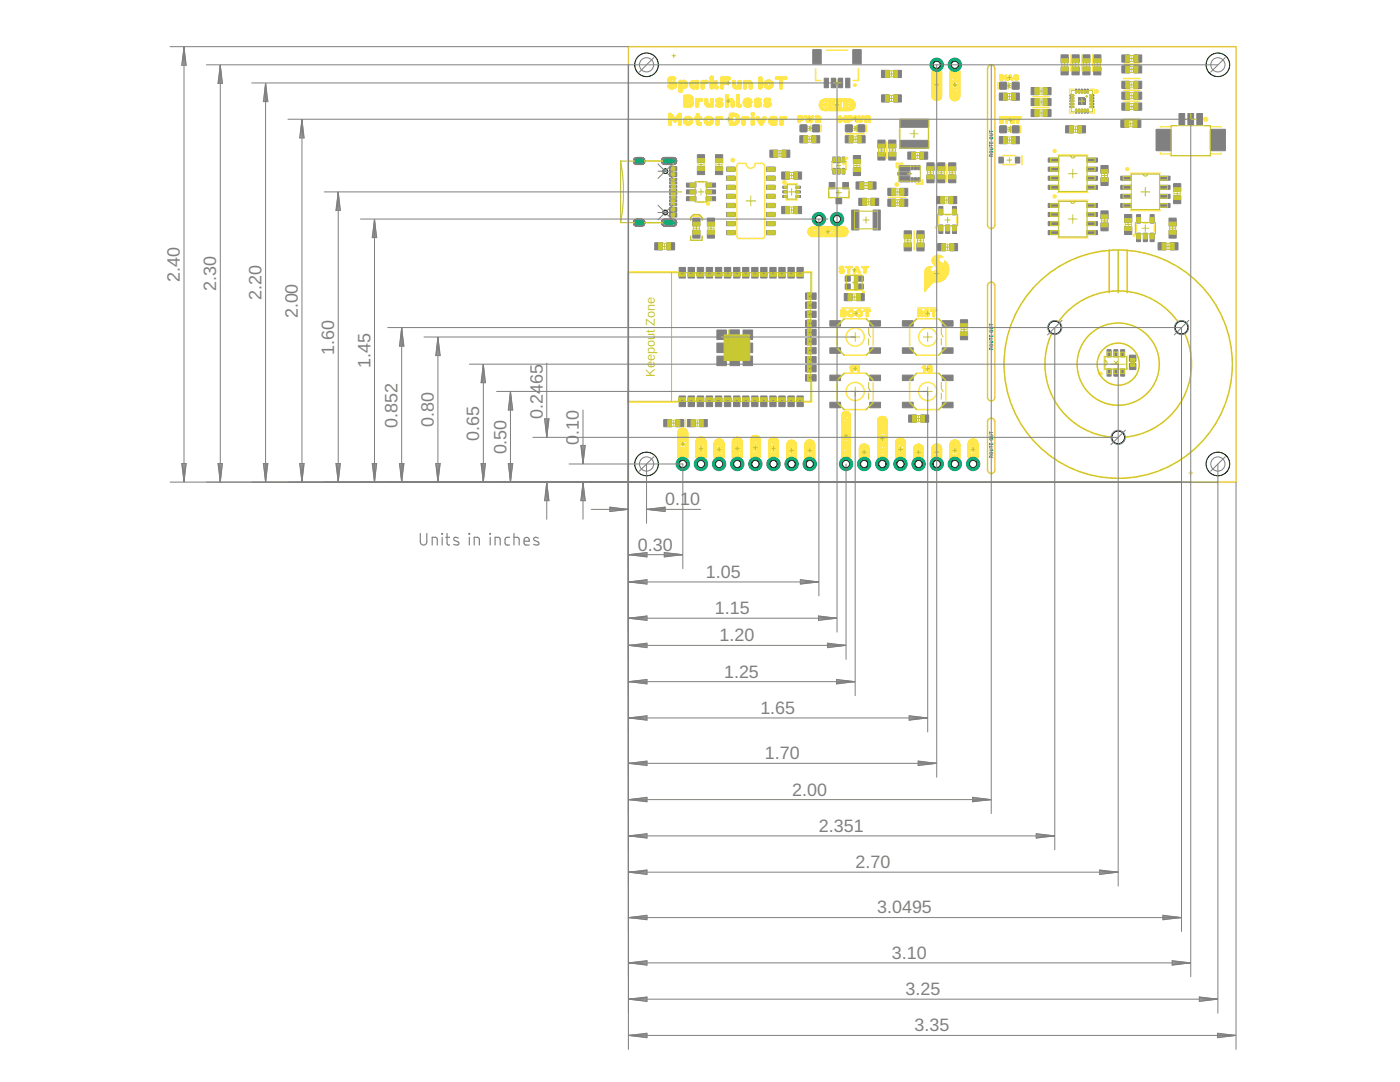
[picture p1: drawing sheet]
<svg xmlns="http://www.w3.org/2000/svg" width="279mm" height="216mm" viewBox="0 0 279 216" stroke-linecap="round" stroke-linejoin="round" font-family="sans-serif">
<defs><g id="words">
<g font-size="3.6" fill="#808080">
<text x="35.9" y="56.3" transform="rotate(-90 35.9 56.3)">2.40</text>
<text x="43.1" y="58.1" transform="rotate(-90 43.1 58.1)">2.30</text>
<text x="52.2" y="59.9" transform="rotate(-90 52.2 59.9)">2.20</text>
<text x="59.4" y="63.5" transform="rotate(-90 59.4 63.5)">2.00</text>
<text x="66.7" y="70.8" transform="rotate(-90 66.7 70.8)">1.60</text>
<text x="73.9" y="73.5" transform="rotate(-90 73.9 73.5)">1.45</text>
<text x="108.3" y="83.6" transform="rotate(-90 108.3 83.6)">0.2465</text>
<text x="79.3" y="85.3" transform="rotate(-90 79.3 85.3)">0.852</text>
<text x="86.6" y="85.3" transform="rotate(-90 86.6 85.3)">0.80</text>
<text x="95.6" y="88" transform="rotate(-90 95.6 88)">0.65</text>
<text x="115.5" y="88.9" transform="rotate(-90 115.5 88.9)">0</text>
<text x="115.5" y="86.9" transform="rotate(-90 115.5 86.9)">.10</text>
<text x="101.1" y="90.7" transform="rotate(-90 101.1 90.7)">0.50</text>
<text x="132.7" y="100.8">0.10</text>
<text x="127.3" y="109.9">0.30</text>
<text x="140.9" y="115.3">1.05</text>
<text x="142.7" y="122.5">1.15</text>
<text x="143.6" y="128">1.20</text>
<text x="144.5" y="135.2">1.25</text>
<text x="151.7" y="142.4">1.65</text>
<text x="152.6" y="151.5">1.70</text>
<text x="158.1" y="158.7">2.00</text>
<text x="163.4" y="166">2.351</text>
<text x="170.7" y="173.2">2.70</text>
<text x="175.1" y="182.3">3.0495</text>
<text x="178" y="191.3">3.10</text>
<text x="180.7" y="198.6">3.25</text>
<text x="182.5" y="205.8">3.35</text>
</g>
<g font-size="2.5" fill="#c8c832">
<text x="130.7" y="65" transform="rotate(-90 130.7 65)">Zone</text>
<text x="130.7" y="75.2" transform="rotate(-90 130.7 75.2)">Ke</text>
<text x="130.7" y="72.1" transform="rotate(-90 130.7 72.1)">epout</text>
</g>
</g></defs>
<g fill="#808080" stroke="#808080" stroke-width=".2">
<path d="M153.7 30h1.5v1.4h-1.5z" fill-rule="evenodd"/>
<path d="M156.1 30h1.5v1.4h-1.5z" fill-rule="evenodd"/>
<path d="M223.9 18.4h1.5v1.4h-1.5z" fill-rule="evenodd"/>
<path d="M226.3 18.4h1.5v1.4h-1.5z" fill-rule="evenodd"/>
<path d="M223.9 16.2h1.5v1.4h-1.5z" fill-rule="evenodd"/>
<path d="M226.3 16.2h1.5v1.4h-1.5z" fill-rule="evenodd"/>
<path d="M218.3 11h1.4v1.5h-1.4z" fill-rule="evenodd"/>
<path d="M218.3 13.4h1.4v1.5h-1.4z" fill-rule="evenodd"/>
<path d="M215.1 25.1h1.5v1.4h-1.5z" fill-rule="evenodd"/>
<path d="M212.7 25.1h1.5v1.4h-1.5z" fill-rule="evenodd"/>
<path d="M199.5 16.4h1.4v1.4h-1.4z" fill-rule="evenodd"/>
<path d="M202 16.4h1.3v1.4h-1.3z" fill-rule="evenodd"/>
<path d="M202.6 31.4h.9v1.1h-.9z" fill-rule="evenodd"/>
<path d="M199.4 31.4h.8v1.1h-.8z" fill-rule="evenodd"/>
<path d="M133.6 39.2l1.4-.1 .1 .4-1.4 .1z" fill-rule="evenodd"/>
<path d="M133.6 38.4h1.4l.1 .4h-1.4z" fill-rule="evenodd"/>
<path d="M133.6 42.5h1.4v.8h-1.4z" fill-rule="evenodd"/>
<path d="M133.6 41.4h1.4v.8h-1.4z" fill-rule="evenodd"/>
<path d="M133.6 40.6h1.4l.1 .3-1.4 .1z" fill-rule="evenodd"/>
<path d="M133.6 39.9h1.4l.1 .3-1.4 .1z" fill-rule="evenodd"/>
<path d="M133.6 37h1.4l.1 .4h-1.4z" fill-rule="evenodd"/>
<path d="M133.6 37.7h1.4l.1 .4h-1.4z" fill-rule="evenodd"/>
<path d="M133.6 33.3h1.4v.8h-1.4z" fill-rule="evenodd"/>
<path d="M133.6 34.4h1.4v.8h-1.4z" fill-rule="evenodd"/>
<path d="M133.6 35.6h1.4l.1 .3-1.4 .1z" fill-rule="evenodd"/>
<path d="M133.6 36.3h1.4l.1 .3-1.4 .1z" fill-rule="evenodd"/>
<path d="M214 11h1.3v1.5h-1.3z" fill-rule="evenodd"/>
<path d="M214 13.4h1.3v1.5h-1.3z" fill-rule="evenodd"/>
<path d="M205.8 17.5h1.5v1.4h-1.5z" fill-rule="evenodd"/>
<path d="M208.2 17.5h1.5v1.4h-1.5z" fill-rule="evenodd"/>
<path d="M216.1 11h1.4v1.5h-1.4z" fill-rule="evenodd"/>
<path d="M216.1 13.4h1.4v1.5h-1.4z" fill-rule="evenodd"/>
<path d="M199.5 27.3h1.5v1.4h-1.5z" fill-rule="evenodd"/>
<path d="M201.9 27.3h1.5v1.4h-1.5z" fill-rule="evenodd"/>
<path d="M226.3 11h1.5v1.4h-1.5z" fill-rule="evenodd"/>
<path d="M223.9 11h1.5v1.4h-1.5z" fill-rule="evenodd"/>
<path d="M201.9 18.6h1.5v1.4h-1.5z" fill-rule="evenodd"/>
<path d="M199.5 18.6h1.5v1.4h-1.5z" fill-rule="evenodd"/>
<path d="M130.7 48.5h1.5v1.3h-1.5z" fill-rule="evenodd"/>
<path d="M133.1 48.5h1.5v1.3h-1.5z" fill-rule="evenodd"/>
<path d="M139.2 30.9h1.4v1.5h-1.4z" fill-rule="evenodd"/>
<path d="M139.2 33.3h1.4v1.5h-1.4z" fill-rule="evenodd"/>
<path d="M205.8 19.7h1.5v1.4h-1.5z" fill-rule="evenodd"/>
<path d="M208.2 19.7h1.5v1.4h-1.5z" fill-rule="evenodd"/>
<path d="M211.8 11h1.4v1.5h-1.4z" fill-rule="evenodd"/>
<path d="M211.8 13.4h1.4v1.5h-1.4z" fill-rule="evenodd"/>
<path d="M205.8 21.8h1.5v1.4h-1.5z" fill-rule="evenodd"/>
<path d="M208.2 21.8h1.5v1.4h-1.5z" fill-rule="evenodd"/>
<path d="M217.5 20.1l.7-.1 .1 .2-.1 .1h-.6z" fill-rule="evenodd"/>
<path d="M217.5 18.9h.7l.1 .1-.1 .2h-.6z" fill-rule="evenodd"/>
<path d="M217.5 21.2h.7l.1 .1-.1 .2h-.6z" fill-rule="evenodd"/>
<path d="M217.5 19.5h.7l.1 .1-.1 .2h-.6z" fill-rule="evenodd"/>
<path d="M217.5 20.6h.7l.1 .1-.1 .2h-.6z" fill-rule="evenodd"/>
<path d="M215.8 17.8l.3 .1v.6l-.2 .1-.1-.1z" fill-rule="evenodd"/>
<path d="M214.7 17.8l.2 .1v.6l-.1 .1-.2-.1z" fill-rule="evenodd"/>
<path d="M217 17.8l.2 .1v.6l-.1 .1-.2-.1z" fill-rule="evenodd"/>
<path d="M215.2 17.8l.3 .1v.6l-.2 .1-.1-.1z" fill-rule="evenodd"/>
<path d="M216.4 17.8l.2 .1v.6l-.1 .1-.2-.1z" fill-rule="evenodd"/>
<path d="M215.8 21.8l.3 .1v.6l-.2 .1-.1-.1z" fill-rule="evenodd"/>
<path d="M217 21.8l.2 .1v.6l-.1 .1-.2-.1z" fill-rule="evenodd"/>
<path d="M214.7 21.8l.2 .1v.6l-.1 .1-.2-.1z" fill-rule="evenodd"/>
<path d="M216.4 21.8l.2 .1v.6l-.1 .1-.2-.1z" fill-rule="evenodd"/>
<path d="M215.2 21.8l.3 .1v.6l-.2 .1-.1-.1z" fill-rule="evenodd"/>
<path d="M213.5 20.1l.7-.1 .1 .2-.1 .1h-.6z" fill-rule="evenodd"/>
<path d="M213.5 21.2h.7l.1 .1-.1 .2h-.6z" fill-rule="evenodd"/>
<path d="M213.5 18.9h.7l.1 .1-.1 .2h-.6z" fill-rule="evenodd"/>
<path d="M213.5 20.6h.7l.1 .1-.1 .2h-.6z" fill-rule="evenodd"/>
<path d="M213.5 19.5h.7l.1 .1-.1 .2h-.6z" fill-rule="evenodd"/>
<path d="M135.6 79h1.2v2.1h-1.2z" fill-rule="evenodd"/>
<path d="M137.3 79h1.3v2.1h-1.3z" fill-rule="evenodd"/>
<path d="M139.2 79h1.2v2.1h-1.2z" fill-rule="evenodd"/>
<path d="M141 79h1.2v2.1h-1.2z" fill-rule="evenodd"/>
<path d="M142.8 79h1.2v2.1h-1.2z" fill-rule="evenodd"/>
<path d="M144.6 79h1.2v2.1h-1.2z" fill-rule="evenodd"/>
<path d="M146.4 79h1.2v2.1h-1.2z" fill-rule="evenodd"/>
<path d="M148.2 79h1.2v2.1h-1.2z" fill-rule="evenodd"/>
<path d="M150 79h1.3v2.1h-1.3z" fill-rule="evenodd"/>
<path d="M151.8 79h1.3v2.1h-1.3z" fill-rule="evenodd"/>
<path d="M153.6 79h1.3v2.1h-1.3z" fill-rule="evenodd"/>
<path d="M155.4 79h1.3v2.1h-1.3z" fill-rule="evenodd"/>
<path d="M157.3 79h1.2v2.1h-1.2z" fill-rule="evenodd"/>
<path d="M159.1 79h1.2v2.1h-1.2z" fill-rule="evenodd"/>
<path d="M160.8 74.8h2.1v1.2h-2.1z" fill-rule="evenodd"/>
<path d="M160.8 73h2.1v1.2h-2.1z" fill-rule="evenodd"/>
<path d="M160.8 71.2h2.1v1.2h-2.1z" fill-rule="evenodd"/>
<path d="M160.8 69.3h2.1v1.3h-2.1z" fill-rule="evenodd"/>
<path d="M160.8 67.5h2.1v1.3h-2.1z" fill-rule="evenodd"/>
<path d="M160.8 65.7h2.1v1.3h-2.1z" fill-rule="evenodd"/>
<path d="M160.8 63.9h2.1v1.3h-2.1z" fill-rule="evenodd"/>
<path d="M160.8 62.1h2.1v1.2h-2.1z" fill-rule="evenodd"/>
<path d="M160.8 60.3h2.1v1.2h-2.1z" fill-rule="evenodd"/>
<path d="M160.8 58.5h2.1v1.2h-2.1z" fill-rule="evenodd"/>
<path d="M159.1 53.4h1.2v2.1h-1.2z" fill-rule="evenodd"/>
<path d="M157.3 53.4h1.2v2.1h-1.2z" fill-rule="evenodd"/>
<path d="M155.4 53.4h1.3v2.1h-1.3z" fill-rule="evenodd"/>
<path d="M153.6 53.4h1.3v2.1h-1.3z" fill-rule="evenodd"/>
<path d="M151.8 53.4h1.3v2.1h-1.3z" fill-rule="evenodd"/>
<path d="M150 53.4h1.3v2.1h-1.3z" fill-rule="evenodd"/>
<path d="M148.2 53.4h1.2v2.1h-1.2z" fill-rule="evenodd"/>
<path d="M146.4 53.4h1.2v2.1h-1.2z" fill-rule="evenodd"/>
<path d="M144.6 53.4h1.2v2.1h-1.2z" fill-rule="evenodd"/>
<path d="M142.8 53.4h1.2v2.1h-1.2z" fill-rule="evenodd"/>
<path d="M141 53.4h1.2v2.1h-1.2z" fill-rule="evenodd"/>
<path d="M139.2 53.4h1.2v2.1h-1.2z" fill-rule="evenodd"/>
<path d="M137.3 53.4h1.3v2.1h-1.3z" fill-rule="evenodd"/>
<path d="M135.6 53.4h1.2v2.1h-1.2z" fill-rule="evenodd"/>
<path d="M145.7 68.5h1.9v1.9h-1.9z" fill-rule="evenodd"/>
<path d="M143.1 65.9h1.8v1.8h-1.8z" fill-rule="evenodd"/>
<path d="M143.1 68.5h1.8v1.8h-1.8z" fill-rule="evenodd"/>
<path d="M143.1 71.1h1.8v1.8h-1.8z" fill-rule="evenodd"/>
<path d="M145.7 71.1h1.9v1.8h-1.9z" fill-rule="evenodd"/>
<path d="M145.7 65.9h1.8v1.8h-1.8z" fill-rule="evenodd"/>
<path d="M148.3 65.9h1.9v1.8h-1.9z" fill-rule="evenodd"/>
<path d="M148.3 68.5h1.9v1.8h-1.9z" fill-rule="evenodd"/>
<path d="M148.3 71.1h1.9v1.8h-1.9z" fill-rule="evenodd"/>
<path d="M158.4 34.3h1.6v1.4h-1.6z" fill-rule="evenodd"/>
<path d="M156 34.3h1.5v1.4h-1.5z" fill-rule="evenodd"/>
<path d="M158.4 41.2h1.6v1.4h-1.6z" fill-rule="evenodd"/>
<path d="M156 41.2h1.5v1.4h-1.5z" fill-rule="evenodd"/>
<path d="M158.9 39h.8l.1 .3-.9 .1z" fill-rule="evenodd"/>
<path d="M156.2 38.1h.9v.3l-.8 .1z" fill-rule="evenodd"/>
<path d="M156.2 37.2l.9-.1v.4l-.8 .1z" fill-rule="evenodd"/>
<path d="M156.2 39h.9v.3l-.8 .1z" fill-rule="evenodd"/>
<path d="M158.9 38.1h.8l.1 .3-.9 .1z" fill-rule="evenodd"/>
<path d="M158.9 37.2l.8-.1 .1 .4-.9 .1z" fill-rule="evenodd"/>
<path d="M191.7 63.8h1.4v1.5h-1.4z" fill-rule="evenodd"/>
<path d="M191.7 66.3h1.4v1.5h-1.4z" fill-rule="evenodd"/>
<path d="M145 33.4h1.7v.8h-1.7z" fill-rule="evenodd"/>
<path d="M145 35.2h1.7v.8h-1.7z" fill-rule="evenodd"/>
<path d="M145 37h1.7v.8h-1.7z" fill-rule="evenodd"/>
<path d="M145 38.8h1.7v.8h-1.7z" fill-rule="evenodd"/>
<path d="M145 40.6h1.7v.8h-1.7z" fill-rule="evenodd"/>
<path d="M145 42.4h1.7v.8h-1.7z" fill-rule="evenodd"/>
<path d="M145 44.2h1.7v.8h-1.7z" fill-rule="evenodd"/>
<path d="M145 46h1.7v.8h-1.7z" fill-rule="evenodd"/>
<path d="M153 46h1.7v.8h-1.7z" fill-rule="evenodd"/>
<path d="M153 44.2h1.7v.8h-1.7z" fill-rule="evenodd"/>
<path d="M153 42.4h1.7v.8h-1.7z" fill-rule="evenodd"/>
<path d="M153 40.6h1.7v.8h-1.7z" fill-rule="evenodd"/>
<path d="M153 38.8h1.7v.8h-1.7z" fill-rule="evenodd"/>
<path d="M153 37h1.7v.8h-1.7z" fill-rule="evenodd"/>
<path d="M153 35.2h1.7v.8h-1.7z" fill-rule="evenodd"/>
<path d="M153 33.4h1.7v.8h-1.7z" fill-rule="evenodd"/>
<path d="M140.9 39.3l1.8-.1 .1 .8h-1.8z" fill-rule="evenodd"/>
<path d="M140.9 37.9h1.8l.1 .8h-1.8z" fill-rule="evenodd"/>
<path d="M140.9 36.6l1.8-.1 .1 .8h-1.8z" fill-rule="evenodd"/>
<path d="M137 36.6l1.8-.1 .1 .8h-1.8z" fill-rule="evenodd"/>
<path d="M137 37.9h1.8l.1 .8h-1.8z" fill-rule="evenodd"/>
<path d="M137 39.3l1.8-.1 .1 .8h-1.8z" fill-rule="evenodd"/>
<path d="M171.3 55.1h1v1h-1z" fill-rule="evenodd"/>
<path d="M171.3 56.7h1v1h-1z" fill-rule="evenodd"/>
<path d="M168.7 56.7h1v1h-1z" fill-rule="evenodd"/>
<path d="M168.7 55.1h1v1h-1z" fill-rule="evenodd"/>
<path d="M170.2 9.9h1.7v2.8h-1.7z" fill-rule="evenodd"/>
<path d="M162.2 9.9h1.7v2.8h-1.7z" fill-rule="evenodd"/>
<path d="M168.8 15.6l.8 .1v1.8l-.8-.1z" fill-rule="evenodd"/>
<path d="M167.3 15.6l.9 .1-.1 1.8-.8-.1z" fill-rule="evenodd"/>
<path d="M165.9 15.6l.9 .1-.1 1.8-.8-.1z" fill-rule="evenodd"/>
<path d="M164.5 15.6l.8 .1v1.8l-.8-.1z" fill-rule="evenodd"/>
<path d="M187 39.2h1.5v1.4h-1.5z" fill-rule="evenodd"/>
<path d="M189.4 39.2h1.5v1.4h-1.5z" fill-rule="evenodd"/>
<path d="M183 46.1h1.4v1.5h-1.4z" fill-rule="evenodd"/>
<path d="M183 48.5h1.4v1.5h-1.4z" fill-rule="evenodd"/>
<path d="M189.6 48.6h1.5v1.4h-1.5z" fill-rule="evenodd"/>
<path d="M187.2 48.6h1.5v1.4h-1.5z" fill-rule="evenodd"/>
<path d="M221 73.7h.7v1.3h-.7z" fill-rule="evenodd"/>
<path d="M222.3 73.7h.8v1.3h-.8z" fill-rule="evenodd"/>
<path d="M223.7 73.7h.7v1.3h-.7z" fill-rule="evenodd"/>
<path d="M223.7 69.8h.7v1.3h-.7z" fill-rule="evenodd"/>
<path d="M222.3 69.8h.8v1.3h-.8z" fill-rule="evenodd"/>
<path d="M221 69.8h.7v1.3h-.7z" fill-rule="evenodd"/>
<path d="M183.8 82.8h1.5v1.4h-1.5z" fill-rule="evenodd"/>
<path d="M181.4 82.8h1.5v1.4h-1.5z" fill-rule="evenodd"/>
<path d="M137.2 83.7h1.5v1.4h-1.5z" fill-rule="evenodd"/>
<path d="M139.6 83.7h1.5v1.4h-1.5z" fill-rule="evenodd"/>
<path d="M134.9 83.7h1.5v1.4h-1.5z" fill-rule="evenodd"/>
<path d="M132.5 83.7h1.5v1.4h-1.5z" fill-rule="evenodd"/>
<path d="M225.4 70.9h1.3v1.2h-1.3z" fill-rule="evenodd"/>
<path d="M225.4 72.5h1.3v1.2h-1.3z" fill-rule="evenodd"/>
<path d="M202 25.1h1.3v1.4h-1.3z" fill-rule="evenodd"/>
<path d="M199.5 25.1h1.4v1.4h-1.4z" fill-rule="evenodd"/>
<path d="M168.5 58.6h1.5v1.4h-1.5z" fill-rule="evenodd"/>
<path d="M170.9 58.6h1.6v1.4h-1.6z" fill-rule="evenodd"/>
<path d="M223.7 24h1.5v1.4h-1.5z" fill-rule="evenodd"/>
<path d="M226.1 24h1.6v1.4h-1.6z" fill-rule="evenodd"/>
<path d="M223.9 20.6h1.5v1.4h-1.5z" fill-rule="evenodd"/>
<path d="M226.3 20.6h1.5v1.4h-1.5z" fill-rule="evenodd"/>
<path d="M223.9 13.1h1.5v1.4h-1.5z" fill-rule="evenodd"/>
<path d="M226.3 13.1h1.5v1.4h-1.5z" fill-rule="evenodd"/>
<path d="M159.6 27.1h1.6v1.4h-1.6z" fill-rule="evenodd"/>
<path d="M162.1 27.1h1.5v1.4h-1.5z" fill-rule="evenodd"/>
<path d="M165.6 74.9h2.1v1h-2.1z" fill-rule="evenodd"/>
<path d="M173.6 74.9h2.1v1h-2.1z" fill-rule="evenodd"/>
<path d="M165.6 80.3h2.1v1h-2.1z" fill-rule="evenodd"/>
<path d="M173.6 80.3h2.1v1h-2.1z" fill-rule="evenodd"/>
<path d="M180.1 74.9h2.1v1h-2.1z" fill-rule="evenodd"/>
<path d="M188.1 74.9h2.1v1h-2.1z" fill-rule="evenodd"/>
<path d="M180.1 80.3h2.1v1h-2.1z" fill-rule="evenodd"/>
<path d="M188.1 80.3h2.1v1h-2.1z" fill-rule="evenodd"/>
<path d="M165.6 64h2.1v1.1h-2.1z" fill-rule="evenodd"/>
<path d="M173.6 64h2.1v1.1h-2.1z" fill-rule="evenodd"/>
<path d="M165.6 69.4h2.1v1.1h-2.1z" fill-rule="evenodd"/>
<path d="M173.6 69.4h2.1v1.1h-2.1z" fill-rule="evenodd"/>
<path d="M180.1 64h2.1v1.1h-2.1z" fill-rule="evenodd"/>
<path d="M188.1 64h2.1v1.1h-2.1z" fill-rule="evenodd"/>
<path d="M180.1 69.4h2.1v1.1h-2.1z" fill-rule="evenodd"/>
<path d="M188.1 69.4h2.1v1.1h-2.1z" fill-rule="evenodd"/>
<path d="M162.2 25h1.3v1.3h-1.3z" fill-rule="evenodd"/>
<path d="M159.7 25h1.3v1.3h-1.3z" fill-rule="evenodd"/>
<path d="M187.4 44.9h.8v1.7h-.8z" fill-rule="evenodd"/>
<path d="M188.7 44.9h.8v1.7h-.8z" fill-rule="evenodd"/>
<path d="M190.1 44.9h.8v1.7h-.8z" fill-rule="evenodd"/>
<path d="M190.1 41.2h.8v1.7h-.8z" fill-rule="evenodd"/>
<path d="M187.4 41.2h.8v1.7h-.8z" fill-rule="evenodd"/>
<path d="M138.3 46h1.4v1.5h-1.4z" fill-rule="evenodd"/>
<path d="M138.3 43.5h1.4v1.6h-1.4z" fill-rule="evenodd"/>
<path d="M238.9 22.7h1.1v2.2h-1.1z" fill-rule="evenodd"/>
<path d="M237.1 22.7h1.1v2.2h-1.1z" fill-rule="evenodd"/>
<path d="M235.3 22.7h1.1v2.2h-1.1z" fill-rule="evenodd"/>
<path d="M230.7 25.8h3v4.3h-3z" fill-rule="evenodd"/>
<path d="M241.6 25.8h2.9v4.3h-2.9z" fill-rule="evenodd"/>
<path d="M142.8 33.3h1.4v1.5h-1.4z" fill-rule="evenodd"/>
<path d="M142.8 30.9h1.4v1.5h-1.4z" fill-rule="evenodd"/>
<path d="M141.2 43.5h1.4v1.6h-1.4z" fill-rule="evenodd"/>
<path d="M141.2 46h1.4v1.5h-1.4z" fill-rule="evenodd"/>
<path d="M175.9 18.9h1.6v1.4h-1.6z" fill-rule="evenodd"/>
<path d="M178.3 18.9h1.6v1.4h-1.6z" fill-rule="evenodd"/>
<path d="M175.9 14.1h1.6v1.4h-1.6z" fill-rule="evenodd"/>
<path d="M178.3 14.1h1.6v1.4h-1.6z" fill-rule="evenodd"/>
<path d="M168.1 31.3h.5v1.1h-.5z" fill-rule="evenodd"/>
<path d="M167.2 31.3h.5v1.1h-.5z" fill-rule="evenodd"/>
<path d="M166.2 31.3h.5v1.1h-.5z" fill-rule="evenodd"/>
<path d="M166.2 33.6h.5v1.1h-.5z" fill-rule="evenodd"/>
<path d="M167.2 33.6h.5v1.1h-.5z" fill-rule="evenodd"/>
<path d="M168.1 33.6h.5v1.1h-.5z" fill-rule="evenodd"/>
<path d="M170 41.9l1.4 .1v3.9l-1.4-.1z" fill-rule="evenodd"/>
<path d="M174.3 41.9l1.4 .1v3.9l-1.5-.1z" fill-rule="evenodd"/>
<path d="M171.4 39.6h1.5v1.4h-1.5z" fill-rule="evenodd"/>
<path d="M173.8 39.6h1.5v1.4h-1.5z" fill-rule="evenodd"/>
<path d="M180.5 46.1h1.4v1.5h-1.4z" fill-rule="evenodd"/>
<path d="M180.5 48.5h1.4v1.5h-1.4z" fill-rule="evenodd"/>
<path d="M168.2 36.4h1.1v1.3h-1.1z" fill-rule="evenodd"/>
<path d="M165.5 36.4h1.1v1.3h-1.1z" fill-rule="evenodd"/>
<path d="M166.9 39.4h1.1v1.2h-1.1z" fill-rule="evenodd"/>
<path d="M170.3 33.5h1.4v1.5h-1.4z" fill-rule="evenodd"/>
<path d="M170.3 31.1h1.4v1.5h-1.4z" fill-rule="evenodd"/>
<path d="M173.3 36.3h1.5v1.4h-1.5z" fill-rule="evenodd"/>
<path d="M170.9 36.3h1.5v1.4h-1.5z" fill-rule="evenodd"/>
<path d="M179.5 35.2h2.1v1.1h-2.1z" fill-rule="evenodd"/>
<path d="M179.5 33h2.1v1.1h-2.1z" fill-rule="evenodd"/>
<path d="M179.2 34.4h2.4v.5h-2.4z" fill-rule="evenodd"/>
<path d="M181.9 35.5h.3v.8h-.3z" fill-rule="evenodd"/>
<path d="M182.5 35.5h.4v.8h-.4z" fill-rule="evenodd"/>
<path d="M183.2 35.5h.3v.8h-.3z" fill-rule="evenodd"/>
<path d="M183.2 33h.3v.8h-.3z" fill-rule="evenodd"/>
<path d="M182.5 33h.4v.8h-.4z" fill-rule="evenodd"/>
<path d="M181.9 33h.3v.8h-.3z" fill-rule="evenodd"/>
<path d="M179.6 39.8h1.5v1.3h-1.5z" fill-rule="evenodd"/>
<path d="M177.2 39.8h1.5v1.3h-1.5z" fill-rule="evenodd"/>
<path d="M179.6 37.6h1.5v1.4h-1.5z" fill-rule="evenodd"/>
<path d="M177.2 37.6h1.5v1.4h-1.5z" fill-rule="evenodd"/>
<path d="M183.6 30.4h1.5v1.4h-1.5z" fill-rule="evenodd"/>
<path d="M181.2 30.4h1.5v1.4h-1.5z" fill-rule="evenodd"/>
<path d="M179.5 28h5.8l.1 1.5-5.8 .1z" fill-rule="evenodd"/>
<path d="M179.5 23.8h5.8l.1 1.5-5.8 .1z" fill-rule="evenodd"/>
<path d="M185 34.9h1.4v1.5h-1.4z" fill-rule="evenodd"/>
<path d="M185 32.5h1.4v1.5h-1.4z" fill-rule="evenodd"/>
<path d="M187.2 34.9h1.4v1.5h-1.4z" fill-rule="evenodd"/>
<path d="M187.2 32.5h1.4v1.5h-1.4z" fill-rule="evenodd"/>
<path d="M189.3 32.5h1.4v1.5h-1.4z" fill-rule="evenodd"/>
<path d="M189.3 34.9h1.4v1.5h-1.4z" fill-rule="evenodd"/>
<path d="M177.4 28h1.4v1.5h-1.4z" fill-rule="evenodd"/>
<path d="M177.4 30.4h1.4v1.5h-1.4z" fill-rule="evenodd"/>
<path d="M175.2 28h1.4v1.5h-1.4z" fill-rule="evenodd"/>
<path d="M175.2 30.4h1.4v1.5h-1.4z" fill-rule="evenodd"/>
<path d="M168.7 27.1h1.5v1.4h-1.5z" fill-rule="evenodd"/>
<path d="M171.1 27.1h1.5v1.4h-1.5z" fill-rule="evenodd"/>
<path d="M171.3 25h1.3v1.3h-1.3z" fill-rule="evenodd"/>
<path d="M168.8 25h1.3v1.3h-1.3z" fill-rule="evenodd"/>
<path d="M209.2 31.6l2-.1v.8h-1.9z" fill-rule="evenodd"/>
<path d="M209.2 33.4h2v.7l-1.9 .1z" fill-rule="evenodd"/>
<path d="M209.2 35.2h2v.7l-1.9 .1z" fill-rule="evenodd"/>
<path d="M209.2 37h2v.8h-1.9z" fill-rule="evenodd"/>
<path d="M217 37h2v.8h-2z" fill-rule="evenodd"/>
<path d="M217 35.2h2v.7l-2 .1z" fill-rule="evenodd"/>
<path d="M217 33.4h2v.7l-2 .1z" fill-rule="evenodd"/>
<path d="M217 31.6l2-.1v.8h-2z" fill-rule="evenodd"/>
<path d="M223.7 35.2h2v.7l-2 .1z" fill-rule="evenodd"/>
<path d="M223.7 37h2v.8h-2z" fill-rule="evenodd"/>
<path d="M223.7 38.8h2v.8h-2z" fill-rule="evenodd"/>
<path d="M223.7 40.6h2v.8h-2z" fill-rule="evenodd"/>
<path d="M231.5 40.6h1.9l.1 .8h-2z" fill-rule="evenodd"/>
<path d="M231.5 38.8h1.9l.1 .8h-2z" fill-rule="evenodd"/>
<path d="M231.5 37h1.9l.1 .8h-2z" fill-rule="evenodd"/>
<path d="M231.5 35.2h1.9l.1 .7-2 .1z" fill-rule="evenodd"/>
<path d="M209.2 40.6h2v.8h-1.9z" fill-rule="evenodd"/>
<path d="M209.2 42.4h2v.8h-1.9z" fill-rule="evenodd"/>
<path d="M209.2 44.2h2v.8h-1.9z" fill-rule="evenodd"/>
<path d="M209.2 46h2v.8h-1.9z" fill-rule="evenodd"/>
<path d="M217 46h2v.8h-2z" fill-rule="evenodd"/>
<path d="M217 44.2h2v.8h-2z" fill-rule="evenodd"/>
<path d="M217 42.4h2v.8h-2z" fill-rule="evenodd"/>
<path d="M217 40.6h2v.8h-2z" fill-rule="evenodd"/>
<path d="M233.3 43.5h1.4v1.6h-1.4z" fill-rule="evenodd"/>
<path d="M233.3 46h1.4v1.5h-1.4z" fill-rule="evenodd"/>
<path d="M233.6 48.5h1.5v1.3h-1.5z" fill-rule="evenodd"/>
<path d="M231.1 48.5h1.6v1.3h-1.6z" fill-rule="evenodd"/>
<path d="M234.2 39.1h1.4v1.5h-1.4z" fill-rule="evenodd"/>
<path d="M234.2 36.7h1.4v1.5h-1.4z" fill-rule="evenodd"/>
<path d="M219.7 35.5h1.4v1.5h-1.4z" fill-rule="evenodd"/>
<path d="M219.7 33h1.4v1.6h-1.4z" fill-rule="evenodd"/>
<path d="M219.7 44.5h1.4v1.5h-1.4z" fill-rule="evenodd"/>
<path d="M219.7 42.1h1.4v1.5h-1.4z" fill-rule="evenodd"/>
<path d="M224.5 42.8h1.3v1.5h-1.3z" fill-rule="evenodd"/>
<path d="M224.5 45.3h1.3v1.5h-1.3z" fill-rule="evenodd"/>
<path d="M226.8 46.5h.8v1.7h-.8z" fill-rule="evenodd"/>
<path d="M228.2 46.5h.8v1.7h-.8z" fill-rule="evenodd"/>
<path d="M229.6 46.5h.7v1.7h-.7z" fill-rule="evenodd"/>
<path d="M229.6 42.8h.7v1.7h-.7z" fill-rule="evenodd"/>
<path d="M226.8 42.8h.8v1.7h-.8z" fill-rule="evenodd"/>
</g>
<g fill="none" stroke="#808080" stroke-width=".2">
<path d="M215.2 19.5h1.1l.3 .2v1.1h-1.4zM215.2 19.9h1.4M215.2 19.8h1.4M215.2 19.7h1.4M215.2 19.7h1.3M215.2 19.6h1.3M215.2 19.5l1.2 .1M126.4 32.1h2.3M126.4 32.2v.1M126.4 32.3h2.3M126.4 32.2h2.3M126.4 32h2.3"/>
<path d="M126.4 32.3l.1 .1M126.4 32v.2M126.4 32.4h2.3M126.4 31.9h2.3M126.5 32.4h2.2M126.5 31.9h2.1M126.5 32.5h2.1M126.5 32.4l.1 .2M126.5 31.8l-.1 .2M126.5 31.8h2.1M126.5 31.7h2.1M126.6 32.6h1.9"/>
<path d="M126.6 31.7h1.9M126.6 32.6l.4 .2M126.6 31.6h1.9M126.6 32.7h1.9M126.7 32.7h1.7M126.7 31.5h1.7M126.8 32.8h1.5M126.8 31.5h1.5M126.8 31.5l-.3 .3M126.9 31.5h1.3M126.9 32.8h1.3M127.1 31.4l-.3 .1"/>
<path d="M128 31.4l.4 .2 .2 .2M128.5 32.6l-.4 .2M128.6 32.5h-2.1M128.6 31.8l.1 .2M128.7 32v.2M128.7 32.3l-.2 .3M128.7 32.2v.1M132 32.2l.1 .2M132 32.1v.1M132 32.2h3M132 32.1h3M132 32h3"/>
<path d="M132.1 31.9l-.1 .2M132.1 32.3h2.9M132.1 32h2.9M132.1 31.9h2.9M132.1 32.4v.1M132.1 32.4h2.9M132.1 31.8l2.9 .1M132.1 31.8v.1M132.1 31.8h2.9M132.1 32.5h2.8M132.1 31.7h2.8M132.1 32.5l.3 .2"/>
<path d="M132.2 31.7l-.1 .1M132.2 31.7h2.7M132.2 32.6h2.7M132.2 31.6h2.7M132.2 31.6h2.6M132.2 32.7h2.6M132.3 31.5h2.5M132.4 32.7l.1 .1M132.4 31.5l-.2 .2M132.4 31.5h2.3M132.4 32.8h2.2M132.5 31.5h2.1"/>
<path d="M132.5 32.8h2M132.5 32.8h.2M132.7 31.4l-.3 .1M134.4 31.4l.3 .1M134.5 32.8h-.1M134.7 31.5l.1 .1M134.7 32.7h-2.3M134.8 31.6l.1 .1M134.8 32.7l-.3 .1M134.9 31.7l.1 .1M134.9 32.5l-.1 .2M135 31.8v.1"/>
<path d="M135 32.4h-2.9M135 31.9v.2M135 32.2l-.1 .3M135 32.1v.1M135 32.2h-3M215.2 20.8h1.4M215.2 20.7h1.4M215.2 20.6h1.4M215.2 20.5h1.4M215.2 20.4h1.4M215.2 20.3h1.4M215.2 20.2h1.4"/>
<path d="M215.2 20.1h1.4M215.2 20h1.4M126.4 44.5h2.3M126.4 44.4h2.3M126.4 44.5v.1M126.4 44.6h2.3M126.4 44.3h2.3M126.4 44.6l.1 .2M126.4 44.3v.2M126.4 44.7h2.3M126.4 44.2h2.3M126.4 44.2h2.2"/>
<path d="M126.5 44.7h2.1M126.5 44.8h2.1M126.5 44.1h2.1M126.5 44.8l.1 .1M126.5 44h2.1M126.5 44l-.1 .3M126.6 44.9l.1 .1M126.6 44.9h1.9M126.6 43.9l1.9 .1M126.6 43.9h1.9M126.6 43.9l-.1 .1M126.7 45l1.3 .1"/>
<path d="M126.7 43.9h1.7M126.7 45h1.7M126.7 43.8h1.6M126.8 45.1h1.5M126.9 43.8h1.3M126.9 43.8l-.3 .1M127 43.7l1.2 .1M127.1 43.7l-.2 .1M128.2 43.8l.3 .2M128.4 45h-1.7M128.4 45l-.4 .1M128.5 44l.1 .1"/>
<path d="M128.5 44.9h-1.9M128.6 44.1l.1 .1M128.7 44.2v.2M128.7 44.6l-.3 .4M128.7 44.5l-2.3 .1M128.7 44.4v.2M132 44.3v.3M132 44.6l.1 .1M132 44.5h3M132 44.4h3M132 44.3h3M132.1 44.6h2.9"/>
<path d="M132.1 44.2h2.9M132.1 44.7v.2M132.1 44.1l-.1 .2M132.1 44.1h2.9M132.1 44.7h2.9M132.1 44.1h2.8M132.1 44.8h2.9M132.1 44h2.8M132.1 44.9l.6 .2M132.1 44.8h2.8M132.2 44h2.7M132.2 44.9h2.7"/>
<path d="M132.2 43.9h2.6M132.2 43.9l-.1 .2M132.2 44.9h2.6M132.3 45h2.5M132.3 43.8h2.4M132.3 43.8l2.2-.1 .2 .2M132.3 43.8l-.1 .1M132.3 45h2.4M132.4 45.1h2.2M132.4 43.8h2.2M132.6 45.1h1.8M134.7 43.9l.2 .1"/>
<path d="M134.8 45l-.4 .1M134.9 44l.1 .1M134.9 44.9l-.1 .1M135 44.1v.2M135 44.7h-2.9M135 44.3v.1M135 44.6l-.1 .3M135 44.4v.2M135 44.5h-3"/>
</g>
<g fill="none" stroke="#ffe74c" stroke-width=".3">
<path d="M162.8 13.7v2.4h1M164.9 10h4.3M171.3 13.7v2.4h-1.1M199.2 16.4v1.4M206.1 19.3h3.3M213.7 10.9v3.3M215.9 10.9v3.3M218.1 10.9v3.3M224.2 12.8h3.3M224.2 15.7h3.3M224.2 18h3.3M129.1 32.1h2.6"/>
<path d="M139.3 36.3h1.2M148.9 32.6h-1.4l-.4 .4v14.2l.3 .4h4.7l.3-.1 .2-.3v-14.1l-.1-.3-.4-.2h-1.4M148.9 32.7a.9 .9 0 0 0 .9 .9 .9 .9 0 0 0 .9-.9M156.9 36.9l.2-.2h2v.2M156.9 39.7v.2h2.2v-.2M163.9 24.9v1.4M165.4 38.3v1.2h.9M166 32.3v1.5M168.8 32.3v1.5M168.8 26.7h3.7M169.4 38.3v1.2h-.8M172.9 24.9v1.4"/>
<path d="M177 28.3v3.3M177.4 39.4h3.4M179.5 25.7v2M185.3 25.7v2M186.8 32.9v3.4M189 32.9v3.4M200.2 32.8h2.5M200.2 31.1h2.5M203.7 25.1v1.4M204 31.1v1.7M206.1 21.4h3.3M224.2 20.2h3.3"/>
<path d="M224.2 23.8h3.3M129.1 44.4h2.6M135.3 54.2h-10v26h10M138.3 43.2h1.4M139.3 40.3h1.2M160.5 54.2h1.5v4M182.4 46.1v3.8M187.3 43.3v1.2M188.7 42.9h.8M190.9 43.3v1.2M221.3 49.9v8.5M223.2 49.9v8.5"/>
<path d="M225 49.9v8.5M226.8 44.9v1.2M228.2 44.5h.8M230.4 44.9v1.2M162 76.3v3.9h-1.5M167 65.4v3.6M167 76.3v3.6M168 61.4h5.6M168.5 74.5h4.4M168.5 63.6h4.4M168.5 70.9h4.4M174.3 65.5v3.5"/>
<path d="M174.3 76.3v3.6M181.5 65.4v3.6M181.5 76.3v3.6M182.9 74.5h4.4M182.9 63.6h4.4M182.9 70.9h4.4M183.2 61.4h3.6M188.8 65.5v3.5M188.8 76.3v3.6M136.8 83.7v1.5M168.5 81.7h4.4M182.9 81.7h4.4"/>
<circle cx="170.7" cy="67.2" r="1.82"/>
<circle cx="170.7" cy="78.1" r="1.82"/>
<circle cx="185.1" cy="78.1" r="1.82"/>
<circle cx="185.1" cy="67.2" r="1.82"/>
<circle cx="223.2" cy="72.7" r="22.8"/>
<circle cx="223.2" cy="72.7" r="14.6"/>
<circle cx="223.2" cy="72.7" r="8.2"/>
<circle cx="223.2" cy="72.7" r="4.2"/>
</g>
<g fill="none" stroke="#ffe74c" stroke-width=".2">
<path d="M133.3 17.2l.3 .4M133.3 17.2h.8M133.3 17.3h1.6M133.3 17.1h.6M133.3 16v.2M133.3 17.1v.1M133.3 16.1h.6M133.3 16l.6 .1M133.3 16h.6M133.3 15.8v.2M133.3 16.2l.1 .1M133.3 17.4h1.6"/>
<path d="M133.3 16.2h.9M133.3 16.2h.7M133.3 15.9h.7M133.3 16.3h1.2M133.3 16.3h1.1M133.3 15.7h1.5M133.4 15.7l-.1 .1M133.4 16.3l.2 .3M133.4 17.4h1.5M133.4 17h.4M133.4 16.3l1.3 .1M133.4 17h.3"/>
<path d="M133.4 17.4h1.4M133.4 16.4h1.3M133.4 15.6h1.5M133.4 17l-.1 .1M133.4 16.4l1.4 .1M133.5 16.9h.2M133.5 15.6h1.3M133.5 15.5l-.1 .2M133.5 17.5h1.3M133.5 15.5h1.3M133.5 16.5h1.4M133.5 17.5h1.2"/>
<path d="M133.5 15.5h1.2M133.6 16.6h1.3M133.6 17.6l.1 .1M133.6 16.6l.3 .1M133.6 17.6h1.1M133.6 15.4l-.1 .1M133.6 15.4h1.1M133.7 15.4h.9M133.7 17.7h.9M133.7 17l.2 .1M133.7 17.7h.6M133.8 17.7h.7"/>
<path d="M133.8 16.7h1.1M133.8 15.3h.6M133.9 16l.2 .2 .6 .2M133.9 15.3l-.3 .1M133.9 16.7l.5 .2v.1M133.9 16.7h1.1M133.9 15.9h-.6M134 15.9l-.1 .1M134 15.9l.6 .1M134 16.7l1 .1M134.2 15.9h.6M134.3 15.3l.3 .1"/>
<path d="M134.3 16.8h.7M134.3 15.9h.4M134.4 17.1h.6M134.4 16.9h.6M134.4 17h.6M134.4 17a.34 .34 0 0 1-.5 .1M134.4 16h.3M134.6 17.7h-.4M134.6 16h.1M134.6 15.4l.1 .1M134.7 17.6l-.1 .1M134.7 16.4l.2 .2"/>
<path d="M134.7 15.5l.2 .1M134.8 15.8h-1.5M134.8 17.4l-.1 .2M134.8 15.7l-.2 .3M134.8 15.7l-1.5 .1M134.9 15.6l-.1 .1M134.9 15.6l-1.5 .1M134.9 17.3l-.1 .1M134.9 16.6l.1 .2M135 17.2h-1.7M135 17.1l-.1 .2M135 16.8v.3"/>
<path d="M135 17.1l-.8 .1M135.6 17.7h.5M135.6 16.2v2.1M135.6 17.6h.5M135.6 17.5h1.3M135.6 17.4h1.4M135.6 17.4h1.5M135.6 17.3h1.5M135.6 17.1h1.6M135.6 17l.6 .1M135.6 17h.6M135.6 17h.5"/>
<path d="M135.6 16.9h.5M135.6 16.8l.5 .1M135.6 16.8h.5M135.6 16.7h.5M135.6 16.5h1.5M135.6 16.4l1.5 .1M135.6 16.4h1.5M135.6 16.3l1.5 .1M135.6 16.3h1.4M135.6 16.2h1.3M135.6 18.3v.1M135.6 18.3h.5"/>
<path d="M135.6 18.2h.5M135.6 18.1h.5M135.6 18h.5M135.6 17.9h.5M135.6 17.8h.5M135.6 16.1h.5M135.6 18.4h.5M135.6 18.4h.4M135.6 16.1h.4M135.8 16h.1M136.1 18.4h-.5M136.1 16.7v.1"/>
<path d="M136.1 17.5v.7M136.1 18.2v.2M136.1 16.8l.1 .3-.1 .4M136.1 16.7l.3-.1 .3 .1M136.1 18.2l-.5 .1M136.1 17.5l.1 .1M136.1 16.7h-.5M136.1 16.1h.7M136.2 16.7h-.6M136.2 17.6l.2 .1M136.2 16.1h.5M136.3 17.7h.4"/>
<path d="M136.3 16.6h-.7M136.4 16h.1M136.4 16.6h.8M136.5 19.7h.6M136.5 19.9h.6M136.5 19.8h.6M136.5 19.2v1.9M136.5 19.6h1.8M136.5 19.6h.6M136.5 19.5h1.8M136.5 19.4h1.7M136.5 19.3l1.7 .1"/>
<path d="M136.5 19.3h1.7M136.5 19.2l1.7 .1M136.5 19.2h1.6M136.5 19.1l1.5 .1M136.5 19.1h1.5M136.5 19.1h1.4M136.5 17.1h.7M136.5 19v.2M136.6 16.7h.6M136.6 19h1.2M136.6 17h.6M136.7 16.9h.5"/>
<path d="M136.7 16.8h.5M136.7 16.7h.5M136.7 16.7v.2M136.7 16.9l-.3 .2M136.8 17.6h-.6M136.8 16.1l.1 .1M136.8 16.1l-1-.1-.2 .2M136.8 17.6l-.3 .1M136.8 19h-.3M136.9 17.5h-1.3M136.9 16.2l.2 .2M137 17.4l-1.4 .1"/>
<path d="M137 17.4l-.2 .2M137.1 16.4v.1M137.1 17.3h-1.5M137.1 17.2h-1.5M137.1 16.5l.1 .2M137.2 16.6h-1.6M137.2 19.6l-.1 1M137.2 17.1l-1.6 .1M137.2 16.7v.1M137.2 16.8v.2M137.2 17h-.6M137.2 17l-.2 .4"/>
<path d="M137.3 20v.1M137.4 19.9h.9M137.5 19.6h.2M137.6 19.9l-.3 .1M137.7 19.8h.6M137.7 19.6v.1M137.7 19.6h.6M137.7 17l.6 .1M137.7 17h.6M137.7 17h.5M137.7 16.9h.5M137.7 16.8h.5"/>
<path d="M137.7 16.8h.6M137.7 16.7v.4M137.7 17.1l.1 .3M137.7 19l.3 .1M137.7 19.7h.6M137.7 17.1h.7M137.7 19.7l-.1 .2M137.7 17.1l1.7 .1M137.7 16.6h1.7M137.7 16.6v.1M137.8 17.2h1.6M137.8 17.3h1.6"/>
<path d="M137.8 17.4h1.6M137.8 16.4l-.1 .2M137.8 17.4l.2 .1M137.9 16.4h1.5M137.9 17.4h1.5M137.9 16.3h1.5M137.9 16.3l-.1 .1M137.9 17.5h1.5M138 17.5l.4 .2M138 17.5h1.4M138 16.2h1.4M138 19.1l.1 .1"/>
<path d="M138 17.6h1.4M138 16.2l-.1 .1M138.1 16.2h.7M138.1 17.7h.6M138.1 16.1h.6M138.1 19.2l.2 .5M138.2 17.7h.5M138.2 16.1l-.2 .1M138.2 16.1h.5M138.2 20h-.9M138.2 17l.1 .1M138.2 16.8v.2"/>
<path d="M138.3 19.9l-.1 .1M138.3 16.7l-.6 .1M138.3 19.7v.2M138.3 17.7h.3M138.3 16.7h-.6M138.3 16l-.1 .1M138.4 16.7h-.7M138.5 16l.3 .2M138.6 16.6l.2 .1M138.6 16.6l-.4 .2M138.7 17.1h.7M138.7 16.7h.7"/>
<path d="M138.8 17h.6M138.8 16.7h.6M138.8 16.7v.2M138.8 16.9h.6M138.8 16.8h.6M138.8 16.9l-.1 .2h-.4M138.8 16.2l-.2 .4M138.9 16.2h.5M138.9 19.9h1.2M138.9 19.8h1.2M138.9 17.7h.5M138.9 16.1h.4"/>
<path d="M138.9 19.8v1.4M138.9 19.7l1.2 .1M138.9 17.7h.4M138.9 16.1l-.1 .1M138.9 19.7h.5M138.9 17.7l-.1-.1-.2 .1M138.9 17.7h.1M138.9 19.7h.7M138.9 19.7v.1M139 16l-.1 .1M139.3 16l.1 .2M139.4 17.7h-.4"/>
<path d="M139.4 16.2v.1M139.4 16.6h-1.7M139.4 16.5h-1.6M139.4 16.4h-1.6M139.4 17.5v.2M139.4 16.3v1.2M139.5 19.7h.6M139.6 19.7h.5M139.7 19.7h.3M140 17.6h.5M140 17.5h.5M140 17.4h.5"/>
<path d="M140 17.3h.5M140 17.2h.5M140 17.1h.5M140 17h.5M140 16.9h.5M140 16.8h.5M140 16.7h.5M140 16.7h.6M140 16.4h1.2M140 16.3h1.2M140 16.2h1.3M140 16.2v1.4"/>
<path d="M140 17.6l.2 .1 .3-.1M140 16.2h1.2M140 17.7h.5M140 16.1h.5M140 16.1v.1M140 17.7h.4M140 16.1h.4M140.1 19.7v.1M140.1 17.7h.2M140.1 16l-.1 .1M140.1 19.8v.2M140.4 16l.1 .1"/>
<path d="M140.5 16.8v.7M140.5 17.5h-.5M140.5 17.5v.1M140.5 16.7l-.5 .1M140.6 16.1h.6M140.7 19.9h.5M140.7 19.9v.5M140.7 19.8h.5M140.7 16.6h-.7M140.7 16.1h.5M140.7 16.1h-.2M140.7 19.8v.1"/>
<path d="M140.7 19.7h.5M140.8 16h.2M140.9 16.6h.2M140.9 19.7h.1M141.2 16.6h-1.2M141.2 16.6h-.5l-.2 .2M141.2 16.1l.1 .1M141.2 19.7v.1M141.2 19.7l-.5 .1M141.2 16.5h-1.2M141.2 16.4l-1.2 .1M141.2 19.8v.7"/>
<path d="M141.2 16.4v.2M141.3 16.3h-1.3M141.3 16.2l-.1 .2M141.8 17.4h.5M141.8 17.3h.5M141.8 17.3h1.5M141.8 17.2h1.4M141.8 17.1l1.4 .1M141.8 17.1h1.3M141.8 17l1.2 .1M141.8 17h1.2M141.8 17h1.1"/>
<path d="M141.8 16.9h1.1M141.8 16.8h1M141.8 16.6h1.3M141.8 16.5h1.4M141.8 16.4h1.4M141.8 16.4h.5M141.8 16.3h.5M141.8 16.2h.5M141.8 16.1h.5M141.8 16h.5M141.8 15.9h.5M141.8 15.8h.5"/>
<path d="M141.8 15.7h.5M141.8 15.6h.5M141.8 15.5h.5M141.8 15.4h.5M141.8 15.4v2M141.8 17.4v.2M141.8 17.6h.5M141.8 17.5h.5M141.8 17.6l.1 .1M141.8 19.9h.6M141.8 15.3h.5M141.8 19.9v.7"/>
<path d="M141.8 19.8h.5M141.8 17.7h.5M141.8 19.7l.5 .1M141.8 15.2v.2M141.8 19.7h.5M141.8 19.7v.2M141.9 17.7h.3M141.9 17.7h.1M141.9 15.2h.3M142 17.7h.1M142.2 15.2l.1 .1M142.2 15.2h-.4"/>
<path d="M142.2 17.7h-.2M142.3 15.3v1.2l.5-.4M142.3 17.3v.3M142.3 17.6l-.1 .1M142.3 19.7l.1 .2M142.4 19.9v1.3M142.4 17.3l.6 .4 .2-.1M142.4 17.3h.9M142.5 16.4h.7M142.5 17.4h.8M142.5 16.3h.7M142.6 17.4h.7"/>
<path d="M142.6 16.3h.6M142.6 16.2h.5M142.7 17.5h.6M142.7 17.6h.5M142.7 16.2h.3M142.8 17.7h.4M142.8 16.1l.3 .1M142.8 16.8h-1M142.9 17.7h.2M142.9 16.7l-1.1 .1M142.9 20v.1M142.9 19.9h1.3"/>
<path d="M143 19.8h1.2M143 16.7h-1.2M143 19.8l-.1 .2M143 19.8h1.1M143 19.7h1.1M143 19.7v.1M143.1 16.6h-1.3M143.1 16.2l.1 .2M143.2 16.5l-.5 .4 .6 .4M143.2 19.7h.8M143.2 16.4v.1M143.2 19.7h-.2"/>
<path d="M143.3 17.3v.1M143.3 17.4l-.1 .2M143.3 19.6h.5M143.4 19.6l-.2 .1M143.6 19.6h-.2M143.7 19.6l.5 .2M143.8 15.6v1.8M143.8 17.5h.6M143.8 17.4h.6M143.8 17.3h.6M143.8 17.2h.6M143.8 17.1h.6"/>
<path d="M143.8 17h.6M143.8 16.8h1.4M143.8 16.7h1.5M143.8 16.6h1.5M143.8 16.5h1.5M143.8 16.4l1.5 .1M143.8 16.4h1.5M143.8 16.3l1.5 .1M143.8 16.3h1.4M143.8 16.2h.6M143.8 16.1h.6M143.8 16h.6"/>
<path d="M143.8 15.8h1.9M143.8 15.7h1.9M143.8 15.6h1.9M143.8 15.5h1.9M143.8 17.4v.2M143.8 15.5h1.8M143.8 17.6l.5 .1M143.9 17.7h.5M143.9 15.4h1.7M143.9 17.7h.4M143.9 15.4l-.1 .2M144 17.7h.2"/>
<path d="M144 15.4h-.1M144.1 20l-.3 .1M144.1 20h-1.2M144.2 19.8l-.1 .2M144.4 17.6h-.6M144.4 17.6l-.1 .1M144.4 16h-.6M144.4 16.9h-.6M144.5 16h-.7M144.5 15.9l-.1 .1 .1 .3M144.5 16.8l-.1 .8M144.8 19.7h.6"/>
<path d="M144.8 19.9l1.5 .1M144.8 19.9h1.5M144.8 19.8l1.5 .1M144.8 19.8h1.4M144.8 19.5h.6M144.8 19.6h.6M144.8 19.4h.6M144.8 19.3h.6M144.8 19.2h.6M144.8 19.1h.6M144.8 19v2.1M144.8 19h.6"/>
<path d="M144.8 18.9l.5 .1M144.9 18.9h.4M145.2 16.3l.1 .1M145.3 16.7l-1.5 .1M145.3 16.7l-1.5 .2M145.3 16.4v.1M145.3 16.5v.2M145.3 19l.1 .1M145.3 19l-.3-.1-.2 .1M145.4 19.1l.1 .7M145.4 15.4h.2M145.4 19.8h.7"/>
<path d="M145.5 19.8l.4-.1 .4 .3M145.5 19.7h.6M145.6 15.4l.1 .1M145.6 15.9h-1.8M145.6 15.9h-.1M145.7 15.7l-.1 .2M145.7 15.5v.2M145.7 19.7h.1M146.2 16.3v.7M146.2 17l.6 .1M146.2 17h.6M146.2 16.9h.5"/>
<path d="M146.2 16.8h.5M146.2 16.7h.5M146.2 16.6h.5M146.2 16.5h.5M146.2 16.4h.5M146.2 16.3h.5M146.2 16.2h.5M146.2 17v.2M146.2 17.1l1.7 .1M146.2 17.1h.7M146.2 16.2v.1M146.2 17.2l.1 .1"/>
<path d="M146.2 17.2h1.7M146.2 16.1h.5M146.3 17.3h1.6M146.3 17.3l.1 .1M146.3 16.1h.4M146.3 17.4h1.6M146.3 20l.1 .1M146.4 17.4h1.5M146.4 17.4l.1 .2M146.4 17.5h1.5M146.5 17.5h1.4M146.5 17.6l.5 .1"/>
<path d="M146.5 17.6h1.4M146.6 17.7h.6M146.7 17.7h.4M146.7 16.1v.1M146.7 16.1l-.5 .1M146.7 16.9l.1 .2M146.7 16.2v.7M146.8 17.1l.1 .1M147 19.7h.6M147 19.9h.6M147 19.8h.6M147 19.5h.6"/>
<path d="M147 19.6h.6M147 19.4h.6M147 19.3h.6M147 19.2h.6M147 19.1h.6M147 19h.6M147 19.1v1.7M147 19h.5M147 19v.1M147.1 18.9h.4M147.1 18.9l-.1 .1M147.2 17.1h.7"/>
<path d="M147.3 17.1h.6M147.3 17.1l-.2 .1M147.3 17h.6M147.3 16.9h.6M147.3 16.8h.6M147.3 16.7h.6M147.3 16.6h.6M147.3 16.5h.6M147.3 16.4h.6M147.3 16.3h.6M147.3 16.8v.1M147.3 16.9v.2"/>
<path d="M147.3 16.2h.6M147.3 16.3v.5M147.4 17.7h.4M147.4 16.2h.5M147.4 16.1h.5M147.4 16.1l-.1 .2M147.4 17.7l-.1-.1-.4 .1M147.4 16.1h.4M147.5 18.9l.1 .1M147.5 17.7h.2M147.5 16l-.1 .1M147.6 19v1.8"/>
<path d="M147.7 16l.2 .3M147.9 17.6l-.1 .1M147.9 17.5v.1M147.9 16.3v1.2M148.4 17.5h.5M148.4 17.4h.5M148.4 17.3h.5M148.4 17.2h.5M148.4 17.1h.5M148.4 17h.5M148.4 16.9h.6M148.4 16.8h.6"/>
<path d="M148.4 16.6h1.7M148.4 16.5h1.7M148.4 16.4l1.6 .1M148.4 16.4h1.6M148.4 16.3l1.6 .1M148.4 16.3h1.5M148.4 16.3v1.2M148.4 17.5v.2M148.4 16.2h1.4M148.4 16.2v.1M148.4 16.1h.5M148.4 17.7h.2"/>
<path d="M148.5 20h1.5M148.5 17.7h.4M148.5 16.1h.4M148.5 16.1l.4 .1M148.5 16.1l-.1 .1M148.5 19.9l-.1 .3M148.5 19.9h1.4M148.6 19.9h1.3M148.6 19.8h1.2M148.7 19.8h1.1M148.7 19.7h1.1M148.7 19.7l-.2 .2"/>
<path d="M148.9 19.7h.7M148.9 17.7h-.4M148.9 17.7h-.5M148.9 17.6h-.5M148.9 17.5v.2M148.9 17v.5M149 16.8l-.1 .2M149 16.7l-.6 .1M149 19.6h.5M149 16.7h-.6M149.1 16.7h-.7M149.1 16.1h.6"/>
<path d="M149.2 16.1h.4M149.2 16.1h.5M149.2 16.1l-.2 .1M149.2 19.6l-.5 .1M149.4 19.6l.5 .2M149.4 16.7h.7M149.5 16.7l.6 .1M149.5 16.7h.6M149.5 16.7l-.3-.1-.2 .2M149.5 16.7v.2M149.5 16.8h.6M149.5 17.5h.6"/>
<path d="M149.5 17.4h.6M149.5 17.3h.6M149.5 17.2h.6M149.5 17.1h.6M149.5 17h.6M149.5 16.9h.6M149.5 16.9v.7M149.5 17.6l.1 .1M149.6 17.6h.5M149.6 17.7h.4M149.6 17.7h.2M149.7 16.1l.1 .1"/>
<path d="M149.8 16.2l.2 .3M149.9 19.8l.1 .3M150 16.5l.1 .1M150.1 17.7h-.4M150.1 17.7h-.5M150.1 16.6v.2M150.1 17.5v.2M150.1 16.8v.7M150.6 20v.1M150.6 19.8h1.3M150.6 19.8v.2M150.7 19.8h1.2"/>
<path d="M150.7 19.8h1.1M150.7 19.7h1.1M150.7 19.7l-.1 .1M150.9 19.7h.8M150.9 19.7h-.2M151 19.6h.5M151.3 19.6l-.4 .1M151.4 19.6l.5 .2M151.5 17.5h.5M151.5 17.4h.5M151.5 17.3h.5M151.5 17.2h.5"/>
<path d="M151.5 17.1h.5M151.5 17h.5M151.5 16.9h.5M151.5 16.8h.5M151.5 16.7h.5M151.5 16.6h.5M151.5 16.5h.5M151.5 16.4h.5M151.5 16.3h.5M151.5 16.2h.5M151.5 16.1h.5M151.5 16h.5"/>
<path d="M151.5 15.9h.5M151.5 15.8h.5M151.5 15.7h.5M151.5 15.6h.5M151.5 15.5h.5M151.5 15.6v1.9M151.5 17.5v.2M151.5 17.7h.4M151.5 17.7h.5M151.5 15.5v.1M151.5 15.4h.5M151.6 15.4h.3"/>
<path d="M151.6 15.4h.4M151.6 15.4l-.1 .1M151.8 20l-.3 .1M151.8 19.9l-1.2 .1M151.9 19.9h-1.3M151.9 19.8l-.1 .2M152 15.4v.1M152 17.7h-.2M152 17.6h-.5M152 15.5v.2M152 17.5l-.5 .1M152 17.5v.2"/>
<path d="M152 15.7v1.8M152.5 16.8h.6M152.5 16.5h1.7M152.5 16.5v.3M152.5 16.8v.2M152.5 17l.7 .1M152.5 17h.6M152.5 16.9h.6M152.5 17v.2M152.5 17.1h.7M152.5 16.4h1.7M152.5 20v.1"/>
<path d="M152.5 17.1l1.7 .1M152.5 17.2l.1 .1M152.6 17.2h1.6M152.6 19.8l-.1 .2M152.6 19.8h1.2M152.6 17.3h1.6M152.6 16.4h1.5M152.6 17.3h1.5M152.6 17.3l.1 .1M152.7 17.4h1.4M152.7 16.3h1.4M152.7 19.7h1"/>
<path d="M152.7 19.7l-.1 .1M152.7 16.2h1.3M152.7 17.4l.1 .2M152.7 16.2l-.2 .3M152.8 19.7h.8M152.8 17.5h1.2M152.8 16.2h1.1M152.8 17.6l.2 .1M152.9 16.1h1M152.9 17.6h1M152.9 16.1l-.2 .1M152.9 19.6h.6"/>
<path d="M153 16.1h.8M153 17.7h.8M153 17.7h.3M153 17.7h.1M153.1 16h.6M153.1 16.9l.2 .3-.3 .5M153.1 17.7h.6M153.1 16.7l-.6 .1M153.1 16.7v.2M153.1 16.7a.31 .31 0 0 1 .5-.1l.1 .2M153.1 16.7h-.6M153.2 16.6h-.7"/>
<path d="M153.2 19.6l-.5 .1M153.2 17.7h.3M153.2 16h.4M153.3 16.6h-.8M153.4 16l-.5 .1M153.4 19.6l.4 .2M153.5 16.6h.7M153.5 17.1h.7M153.5 16l.3 .1M153.6 17.1h.6M153.6 16.7h.6M153.6 16.7h.7"/>
<path d="M153.6 17.7h-.1M153.7 17h.6M153.7 16.9h.6M153.7 16.7h.6M153.7 17l-.3 .2M153.7 16.8h.6M153.7 16.8v.2M153.8 20l-.3 .1M153.8 19.9l-1.3 .1M153.8 19.9h-1.3M153.8 19.8l-1.3 .1M153.8 19.8v.2"/>
<path d="M153.8 16.1l.4 .5M153.9 17.5l-1.1 .1M153.9 17.5l-.3 .2M154.1 17.4l-.2 .1M154.2 17.3l-.1 .1M154.2 17.1v.2M154.2 16.6l.1 .2M154.3 16.8v.2M154.3 17h-.7M154.3 17l-.1 .1M154.7 15.5v.2M154.7 15.7h2.3"/>
<path d="M154.7 15.6h2.3M154.7 15.5h2.3M154.7 15.7l.3 .1M154.8 15.5h2.2M154.8 15.7h2.2M154.8 15.4h2.2M154.8 15.4h2.1M154.8 15.4l-.1 .1M154.8 15.8h2.1M155 15.4h-.2M155.5 15.8l.1 1.7M155.6 15.9h.6"/>
<path d="M155.6 15.9h.5M155.6 17.5h.5M155.6 17.4h.5M155.6 17.3h.5M155.6 17.2h.5M155.6 17.1h.5M155.6 17h.5M155.6 16.9h.5M155.6 16.8h.5M155.6 16.7h.5M155.6 16.6h.5M155.6 16.5h.5"/>
<path d="M155.6 16.4h.5M155.6 16.3h.5M155.6 16.2h.5M155.6 16.1h.5M155.6 16h.5M155.6 17.5v.2M155.6 17.7h.4M155.6 17.7h.5M155.7 17.7h.4M156.1 17.7h-.2M156.1 17.6h-.5M156.1 17.6v.1"/>
<path d="M156.1 15.9v1.7M156.3 15.8l-.2 .1M156.8 15.4h.2M157 15.4v.2M157 15.6l-.2 .2M164 20h6.2M164 20l-.1 .1M164.1 19.9h5.9M164.2 19.9h5.8M164.4 19.8h5.4M170 19.9l-5.3-.1-.7 .2M170 19.9l.2 .1"/>
<path d="M170.2 20l.1 .1M186 14.4v4.8M186 17.7h1.9M186 15.3h.2M186 17.7h.4M186 17.7h.3M186 17.6h.3M186 17.5h.3M186 17h1.1M186 17h1M186 16.9h1M186 16.8l.8 .1"/>
<path d="M186 16.8h.7M186 16.7l.6 .1M186 16.7h.5M186 16.7h.4M186 16.6h.3M186 16.5h.3M186 16.3h1.9M186 16.2h1.9M186 16.1h1.9M186 16h1.9M186 16h1.1M186 15.9h.5"/>
<path d="M186 15.9h.4M186 15.8h.3M186 15.7l.3 .1M186 15.7h.3M186 15.6l.3 .1M186 15.6h.2M186 15.5h.2M186 15.4h.2M186 18.4h.2M186 18.3h.2M186 18h1.9M186 17.9h1.9"/>
<path d="M186 17.8h1.9M186 15.3h.3M186 19h1.9M186 19.2h1.9M186 19.1h1.9M186 18.9h.4M186 19h1.1M186 14.9h1.9M186 18.8h.3M186 18.7h.3M186 18.6h.2M186 18.5h.2"/>
<path d="M186 14.8h1.9M186 14.7h1.9M186 14.6h1.9M186 14.5h1.9M186 14.4h1.9M186 14.3h1.9M186 19.2v.1M186 19.1h.1M186 19.3h1.9M186 19.3l.1 .2M186 19.4h1.9M186.1 19.5h1.7"/>
<path d="M186.1 19.5h.1M186.1 19.5l.1 .1M186.2 19.6h1.5M186.2 19.6v.1M186.2 19.7h1.5M186.2 19.7l.2 .2M186.2 15.3v.3M186.2 18.3v.3M186.2 18.6v.1M186.2 15.6v.1M186.2 18.7l.1 .1M186.2 17.5l.1 .1"/>
<path d="M186.2 16.6l1 .4-1 .5M186.2 15.7l.1 .1M186.3 18.2l-.3 .1M186.3 18.8h.1M186.3 17.6l.1 .1M186.3 19.8h1.3M186.3 16.4l-.3 .1M186.3 18.2h-.3M186.3 17.4l-.3 .1M186.3 16.4h-.3M186.3 15.2h-.3M186.3 15.8l.3 .2"/>
<path d="M186.3 18.8l-.3 .3M186.3 18.8l.1 .1M186.4 19.8h1.2M186.4 19.9l.3 .1M186.4 15.2h-.4M186.4 17.7h.1M186.4 16.4l-.2 .2M186.4 18.1l-.4 .1M186.4 19.9h1.1M186.4 17.4h-.4M186.4 15.1h-.4M186.4 18.1l-.2 .2"/>
<path d="M186.4 17.7l.1 .4M186.4 18.9l.1 .1M186.5 18.1h-.5M186.5 19.9h.9M186.5 17.7h1.4M186.5 17.4h-.5M186.5 18.1h-.1M186.6 15.6h.2M186.6 15.5h.1M186.6 15.4h.1M186.6 18.4l.1 .1M186.6 18.4h.1"/>
<path d="M186.6 15l-.6 .1M186.6 18.6h.2M186.6 18.5h.1M186.6 16l-.1 .4 1.1 .6M186.6 15.5v.1M186.6 18.4v.1M186.6 15.6h.1M186.6 18.5l.1 .2M186.6 17.7h1.3M186.6 16.4h1.3M186.6 18.6h.7M186.6 15.6h.7"/>
<path d="M186.6 15.6l.1 .1M186.6 18l-.1 .1M186.6 17.3h-.6M186.6 15.9h.5M186.6 18.7h.6M186.7 17.6h1.2M186.7 16.4h1.2M186.7 18.9h.4M186.7 18.7v.1M186.7 18.9l-.1 .1M186.7 15.7h.5M186.7 15.7v.2"/>
<path d="M186.7 18l.2 .2M186.7 15.9h.4M186.7 15.9l-.1 .1M186.7 15.4l-.1 .1M186.7 17.3h-.7M186.7 15l.3 .1M186.7 15h.3M186.7 18.8h.4M186.7 15l-.5 .3M186.7 15.6h.1M186.7 15.4v.2M186.7 18.5v.1"/>
<path d="M186.7 18.8v.1M186.7 18.6l.2 .1M186.8 18.1h.2M186.8 15.6v.1M186.8 17.6h1.1M186.8 16.5h1.1M186.8 17.2h-.8M186.9 17.5h1M186.9 16.6h1M186.9 18.1h.1M186.9 18.2h.1M187 17.1l-1 .1"/>
<path d="M187 16.6h.9M187 18.1l-.1 .1M187 15.6v.1M187 18.6v.1M187 15.6h.3M187 15.5h.3M187 18.5h.3M187 15.5v.1M187.1 17.1h-1.1M187.1 15.5h.2M187.1 15.4h.2M187.1 18.4h.2"/>
<path d="M187.1 15.4l-.1 .1M187.1 17.4h.8M187.1 16.7h.8M187.1 15l-.2 .1M187.1 15.9v.1M187.1 18.9l.1 .1M187.1 15.8h-.4M187.1 18.9h-.4M187.1 18.8v.1M187.1 15.7l-.4 .1M187.1 18.8h-.4M187.1 16h.1"/>
<path d="M187.1 18l-.1 .1M187.2 17l-1.2 .1M187.2 17.4h.7M187.2 16.7h.7M187.2 15.7l-.1 .2M187.2 18l.3 .1M187.2 18.7l-.1 .1M187.2 18.4h.1M187.2 18.4l-.2 .2M187.3 17.3h.6M187.3 16.7h.6M187.3 15h.1"/>
<path d="M187.3 15.4v.1M187.3 15.4h-.2M187.3 15.5v.1M187.3 18.4v.2M187.3 15.6h-.3M187.3 18.6h-.3M187.3 15.6l-.1 .1M187.3 18.6l-.1 .1M187.4 17.3h.5M187.4 16.8h.5M187.4 18.1h.5M187.4 15h.5"/>
<path d="M187.4 15l.1 .2M187.4 16h.5M187.4 19h.5M187.5 17.2h.4M187.5 16.8h.4M187.5 15.9h.4M187.5 18.1h.4M187.5 15.1h.4M187.5 15.9l-.2 .1M187.5 18.9h.4M187.5 18.9l-.2 .1M187.5 15.2h.4"/>
<path d="M187.5 18.1l.1 .1M187.5 15.2l.1 .1M187.5 15.9h.1M187.5 18.9h.1M187.5 16.9h.4M187.5 18.2h.4M187.6 15.8h.3M187.6 18.2h.3M187.6 18.8h.3M187.6 15.8l-.1 .1M187.6 18.2v.1M187.6 15.3h.3"/>
<path d="M187.6 15.7h.3M187.6 18.8l-.1 .1M187.6 18.3v.1M187.6 17.1h.3M187.6 17h.3M187.6 18.4h.3M187.6 18.3h.3M187.6 18.7h.3M187.6 19.8l-.3 .2M187.6 15.3v.1M187.6 15.7v.1M187.6 18.4v.1"/>
<path d="M187.6 18.7v.1M187.6 15.4v.2M187.6 17v.1M187.6 18.5v.1M187.6 15.6h.3M187.6 15.5h.3M187.6 15.4h.3M187.6 18.6h.3M187.6 18.5h.3M187.6 15.6v.1M187.6 17.1l-1.2 .6M187.6 18.6v.1"/>
<path d="M187.7 19.7l-1.4 .1M187.7 19.7l-.1 .1M187.8 19.6h-1.7M187.8 19.6l-.1 .1M187.8 19.5l-1.7 .1M187.8 14.3h.1M187.9 19.5h-1.8M187.9 19.4l-.1 .2M187.9 14.3l-1.9 .1M187.9 19.3v.1M187.9 14.3v4.9M187.9 16.3l-1.9 .1"/>
<path d="M187.9 15h-1.9M187.9 19.2v.1M189.6 17.7l1.9 .1M189.6 19.3v-5.1h1.9v5.1M189.6 15.3h.4M189.6 17.7h1.9M189.6 17.6h1.9M189.6 17.5l.4 .1M189.6 17.5h.3M189.6 17.4l.3 .1M189.6 17.4h.3M189.6 17.1h.6"/>
<path d="M189.6 16.8h.9M189.6 16.7h1M189.6 16.7h.3M189.6 16.6h.3M189.6 16.5h.3M189.6 16.3h1.9M189.6 16.2h1.9M189.6 16.1h1.9M189.6 16l1.9 .1M189.6 16h.3M189.6 15.9h.3M189.6 15.8h.3"/>
<path d="M189.6 15.7h.3M189.6 15.6h.3M189.6 15.5h.3M189.6 15.4h.3M189.6 15.3h.3M189.6 18.4l.3 .1M189.6 18.4h.2M189.6 18.3h.3M189.6 18.2h.3M189.6 17.8h1.9M189.6 19h.7M189.6 19.2h1.9"/>
<path d="M189.6 19.1h1.9M189.6 19.1h.9M189.6 18.9h.5M189.6 19h.5M189.6 15.1h.5M189.6 19.3h.1M189.6 18.8h.4M189.6 14.9h1.9M189.6 19.1v.1M189.6 18.7h.3M189.6 18.6l.3 .1M189.6 18.6h.3"/>
<path d="M189.6 18.5h.3M189.6 14.8h1.9M189.6 14.7h1.9M189.6 14.6h1.9M189.6 14.5h1.9M189.6 14.4h1.9M189.6 14.3h1.9M189.6 14.2h1.9M189.6 19.3h1.9M189.6 19.3l.2 .4M189.7 19.4h1.8M189.7 19.5h1.8"/>
<path d="M189.7 19.6h1.7M189.8 19.7h1.6M189.8 19.7l.2 .2M189.8 19.7h1.5M189.8 18.4l.1 .1M189.9 19.8h1.4M189.9 18.6l.1 .2M189.9 18.5v.1M189.9 18.3l-.1 .1M189.9 15.5v.5M189.9 17.4v.1M189.9 18.2h-.3"/>
<path d="M189.9 17.5l.1 .1M189.9 16v.1M189.9 19.8h1.3M189.9 15.5h-.3M189.9 18.1l-.3 .1M189.9 15.5h.1M189.9 16.4l.1 .3M189.9 17.3h-.3M189.9 16.4l-.3 .1M189.9 18.1h-.3M189.9 18.1v.2M189.9 15.3v.2"/>
<path d="M190 19.9h1.2M190 17.3h-.4M190 15.3h-.1M190 18h-.4M190 19.9l.2 .1M190 17.2h-.4M190 17.9l-.4 .1M190 18.8l-.4 .3M190 17.9l-.1 .2M190 17.9l.2 .1M190 17.2l-.1 .2M190 18.8l.1 .2"/>
<path d="M190 19.9h1.1M190 16.4h-.4M190 15.2h-.4M190.1 15.2h-.5M190.1 17.1l-.5 .1M190.1 16.4h-.1M190.1 17.9h.3M190.1 19l.2 .1M190.2 18.4l.7 .1M190.2 18.4h.2M190.2 18.3h.2M190.2 15l-.6 .1"/>
<path d="M190.2 18.3v.2M190.2 18.5v.1M190.2 18.5h.7M190.2 18.2h.2M190.2 18h.2M190.2 18v.2M190.2 15.7h.7M190.2 15.6h.7M190.2 15.5h.7M190.2 15h-.6M190.2 18.2v.1M190.2 18.6l.1 .1"/>
<path d="M190.2 15l-.2 .3M190.2 18.6h.7M190.2 15.5v.2M190.2 15.7l.1 .1M190.2 17l-.6 .1M190.2 18.1h.2M190.3 15.4h.6M190.3 18.1h.1M190.3 18.6h.5M190.3 18.7h.5M190.3 17h-.7M190.3 15.3l-.1 .2"/>
<path d="M190.4 15.3h.4M190.4 17h-.8M190.4 14.9l-.8 .1M190.4 18.3l.1 .2M190.4 18v.3M190.4 15.3h.3M190.4 14.9l-.2 .1M190.5 16.9h-.9M190.5 17.2h1M190.5 17.9h-.9M190.5 17.9l-.1 .1M190.6 16.8h-1"/>
<path d="M190.6 15.2h.1M190.6 15.2l.2 .1M190.6 15.2l-.3 .1M190.6 16.7l-1 .1M190.6 17.1h.9M190.6 16.7l-.6 .5M190.7 18.4h.2M190.7 18.3h.2M190.7 18.2l.2 .1M190.7 19.1h.8M190.7 17.1h.8M190.7 14.9l.3 .1"/>
<path d="M190.7 19.1h-.1M190.7 14.9h.8M190.8 17h.7M190.8 18.6l-.1 .2-.4-.1M190.8 19h.7M190.8 15.3l.1 .1M190.9 16.9h.6M190.9 15.4v.1M190.9 18.6h-.1M190.9 18.3l-.2-.1-.1 .3M190.9 15h.6M190.9 18.3v.1"/>
<path d="M190.9 18.5l-.7 .1M190.9 15.7l-.7 .1M190.9 18.5v.1M190.9 15.5v.2M190.9 18.4v.1M190.9 15.7l-.1 .1M191 18.9h.5M191 15h.5M191 15l.1 .1M191 19l-.3 .1M191 16.9h.5M191 17.9h.5"/>
<path d="M191 16.8h.5M191 15.1h.5M191 18.9v.1M191.1 18.9h.4M191.1 15.1v.1M191.1 15.2h.4M191.1 20h-.2M191.1 16.8h.4M191.1 17.9h.4M191.1 16.1l.1 .3M191.1 18.8l-.1 .1M191.1 18.8h.4"/>
<path d="M191.1 17.6h.4M191.1 15.2l.1 .1M191.1 18h.4M191.1 18l.1 .1M191.2 16.7h.3M191.2 16.4h.3M191.2 15.3h.3M191.2 17.3h.1M191.2 18.7l-.1 .1M191.2 18.7h.3M191.2 18.1h.3M191.2 18.1v.2"/>
<path d="M191.2 15.3v.2M191.2 18.7h.1M191.2 18.6h.3M191.2 17.5h.3M191.2 17.3h.3M191.2 15.4h.3M191.2 18.2h.3M191.2 19.9l-.1 .1M191.2 15.5h.1M191.2 16.4v.2M191.2 17.3v.1M191.2 18.6v.1"/>
<path d="M191.2 17.5l-.2 .4 .1 .1M191.2 15.5v.4M191.2 16.6v.1M191.2 17.4v.1M191.2 18.3v.2M191.2 17.4h.3M191.2 16.7l-.7 .6h1M191.2 16.6h.3M191.2 16.5h.3M191.2 16h.3M191.2 15.9h.3M191.2 15.8h.3"/>
<path d="M191.2 15.7h.3M191.2 15.6h.3M191.2 15.5h.3M191.2 18.4h.3M191.2 18.3h.3M191.2 15.9v.2M191.2 18.5v.1M191.2 18.5h.3M191.4 19.7l-.2 .2M191.5 19.5l-.1 .2M191.5 19.3v.2M191.5 17.7h-1.9"/>
<path d="M191.5 17.8l-1.9 .1M191.5 19.3h.1M199.5 15.3h.3M199.5 15.9l.6 .1M199.5 15.9h.7M199.5 15.9h.8M199.5 15.8h.8M199.5 15.7h.8M199.5 15.6l.3 .1M199.5 15.6h.3M199.5 15.5h.3M199.5 15.4h.3"/>
<path d="M199.5 15.2h.9M199.5 15v.9M199.5 15.2h.8M199.5 15.1h.8M199.5 15l.7 .1M199.5 15h.7M199.6 15h-.1M199.6 15l.6 .1M199.6 15h.1M199.8 15.7h.1M199.8 15.2v.5M199.9 15.2l.2 .1"/>
<path d="M200 15h.1M200 15.7l.1 .2M200.1 15.3h.3M200.1 15.9l-.1 .1M200.1 15.3h.1M200.1 15.9v.1M200.1 15.3l.1 .1M200.2 15.6h.2M200.2 15.9h-.1M200.2 15.5h.2M200.2 15.4h.2M200.2 15.4v.1"/>
<path d="M200.2 15.5l-.2 .2M200.2 15.1l.1 .1M200.3 15.8l-.1 .1M200.3 15.2l.1 .1M200.3 15.7v.1M200.4 15.6l-.4 .1M200.4 15.6l-.1 .1M200.4 15.3v.1M200.4 15.6h-.3M200.4 15.6h.1M200.4 15.4h.1M200.4 15.5h-.2"/>
<path d="M200.4 15.5v.1M200.4 15.4v.1M200.6 15.3h.3M200.6 15.9h.3M200.6 15.8h.3M200.6 15.7h.3M200.6 15.6h.3M200.6 15.5h.3M200.6 15.4h.3M200.6 15.2h.3M200.6 15.1h.3M200.6 15h.3"/>
<path d="M200.6 15v.9M200.6 15.9l.1 .1M200.7 16h.2M200.7 15h.2M200.7 15h-.1M200.8 15h.1M200.8 15h-.1M200.9 16h-.1M200.9 15v1M201.1 15.9h.2M201.1 15.8h.2M201.1 15.9h.1"/>
<path d="M201.1 15.8h1M201.1 15.8v.1M201.2 16h.1M201.2 15.6h.8M201.2 15.5h.7M201.3 15.4h.6M201.3 15.3h.5M201.3 15.2h.5M201.4 15.2h.4M201.4 15.7l-.2 .3-.1-.1M201.4 15.1h.3M201.4 15h.3"/>
<path d="M201.5 15l-.4 .8M201.5 15.5h-.3M201.6 15.3l.2 .5M201.6 15.4l-.1 .1M201.6 15.3v.1M201.6 14.9l-.1 .1M201.6 14.9l.1 .1M201.6 15.5h.3M201.7 15l.4 .8M201.8 15.8h.3M201.8 15.8l.1 .2M201.8 15.9h.3"/>
<path d="M201.9 16h.1M202 15.6l-.9 .1M202 15.7h-.9M202.1 15.9l-.1 .1M202.1 15.8v.1M202.1 15.9h.1M202.3 15.5h.3M202.3 15.4h.3M202.3 15.4v.1M202.3 15.5v.1M202.3 15.3h.3M202.3 15.6h.3"/>
<path d="M202.3 15.6l.1 .1M202.4 15.6l.3 .1M202.4 15.2h.7M202.4 15.7v.1M202.4 15.2l-.1 .2M202.4 15.7h.8M202.4 15.2h.8M202.4 15.1h.8M202.4 15.1v.1M202.4 15.8l.1 .1M202.5 15.8h.7M202.5 15.1h.7"/>
<path d="M202.5 15.9h.7M202.5 15.1h-.1M202.5 15.9h.6M202.5 15h.6M202.5 15.9l.1 .1M202.6 15.5l.2 .2M202.6 15.4v.1M202.6 15.3l-.3 .1M202.6 15h.5M202.6 15.3v.1M202.6 15.3h-.3M202.6 16h.1"/>
<path d="M202.7 15.2l-.1 .1M202.8 14.9l-.3 .2M202.8 15.5h.4M202.8 15.4h.4M202.8 15.4v.1M202.8 15.5l.2 .1-.1 .1M202.8 15.4h.1M202.9 15.6h.3M202.9 15.3l-.1 .1M203 15.6h.2M203 14.9l.1 .1M203.1 15.9l-.5 .1"/>
<path d="M203.1 15h.1M203.1 15.3l.1 .1M203.1 15.9h.1M203.2 15.2h-.3M203.2 15v.1M203.2 15.1v.1M203.2 15.4v.1M203.2 15.8l-.1 .1M203.2 15.5v.3M214.4 17.8h-1v.9M217.4 17.8h1v.9M133.4 23.1h.9"/>
<path d="M133.4 24.4h.6M133.4 24.1h.6M133.4 23.7h.6M133.4 23.4l1.2 .1M133.4 24.3h.6M133.4 24.2h.6M133.4 24h.6M133.4 23.9h.6M133.4 23.8h.6M133.4 23.6h2.6M133.4 23.5l1.2 .1M133.4 23.5h1.2"/>
<path d="M133.4 23.4h1.1M133.4 23.3l1.1 .1M133.4 23.3h1M133.4 23.2h1M133.4 23.1l.9 .1M133.4 22.8v2M133.4 24.8l.5 .1M133.4 24.8h.6M133.4 24.7h.6M133.4 24.6h.6M133.4 24.5h.6M133.4 23l.9 .1"/>
<path d="M133.4 23h.8M133.4 22.9l.8 .1M133.4 22.9h.7M133.4 22.8l.7 .1M133.4 22.8h.7M133.5 22.7l-.1 .1M133.5 22.7l.5 .1M133.5 22.7h.5M133.5 24.9h.4M133.7 22.6h.1M133.7 25h.1M133.8 22.6l.1 .1"/>
<path d="M133.8 22.6l-.3 .1M133.9 22.7l.1 .1M134 24.8l-.1 .1M134 24.8h-.6M134 23.7h1.3M134.1 23.7h1.2M134.2 23.8h1M134.2 23.9h1M134.3 24h.8M134.3 24.1h.7M134.4 24.1h.6M134.4 24.2h.6"/>
<path d="M134.5 24.2h.5M134.5 24.3h.4M134.5 24.3l-.5-.7v1.2M134.5 24.3l.1 .1M134.6 24.3h.2M134.7 23.6h1.3M134.8 23.5h1.2M134.9 23.4h1.1M134.9 24.3l-.1 .1M135 23.3h1M135 23.2h1M135.1 23.2h.9"/>
<path d="M135.1 23.1h.9M135.2 23h.8M135.2 23.9h-1M135.2 23.9l-.3 .4M135.2 23.9l.2-.3v1M135.2 22.9h.8M135.3 23.8h-1.2M135.3 22.9h.7M135.4 22.8h.6M135.4 24.4h.6M135.4 24.1h.6M135.4 23.7h.6"/>
<path d="M135.4 24.3h.6M135.4 24.2h.6M135.4 24h.6M135.4 23.9h.6M135.4 23.8h.6M135.4 24.6v.2M135.4 24.7h.6M135.4 24.6h.6M135.4 24.5h.6M135.4 24.8l.2 .2M135.4 24.8h.6M135.4 22.7h.6"/>
<path d="M135.5 22.7h.5M135.5 22.7l-.8 .9-.7-.8M135.5 24.9h.4M135.5 22.7h.4M135.6 22.6h.2M135.9 24.9l-.3 .1M136 22.7v.1M136 24.7l-.1 .2M136 22.8v1.9M136.4 24.1h.6M136.4 24.2h.7M136.4 24.2h.6"/>
<path d="M136.4 24h.6M136.4 23.7h1.7M136.4 23.7v.5M136.4 24.2l.1 .2M136.5 24.3l.7 .1M136.5 24.3h.6M136.5 20.2h.6M136.5 20.6h.6M136.5 21.2h1.6M136.5 21h1.7M136.5 20.8h1.8M136.5 20.7h.6"/>
<path d="M136.5 20.5h.6M136.5 20.4h.6M136.5 20.3h.6M136.5 20.1h.6M136.5 20h.6M136.5 24.4h1.7M136.5 23.7h1.6M136.5 21.1v.2M136.5 24.4l.1 .2M136.5 21.3h.1M136.5 23.6h1.6M136.5 24.5h1.6"/>
<path d="M136.5 21.3h1.4M136.6 24.6h1.5M136.6 24.6l.1 .1M136.6 23.6h1.4M136.6 21.3h1.2M136.6 21.3l.2 .1M136.6 23.5h1.4M136.7 23.5h1.3M136.7 24.7h1.3M136.7 24.7l.2 .2M136.7 24.7h1.2M136.8 23.4h1.1"/>
<path d="M136.8 24.8h1.1M136.8 23.4h1M136.8 23.4l-.4 .3M136.9 24.8h.9M136.9 23.3h.8M136.9 24.9h.8M136.9 24.9l.4 .1M137 23.3l-.2 .1M137 24.2l.2 .2-.3 .5M137 24l-.6 .1M137 24.9h.6M137 24v.2"/>
<path d="M137.1 23.9l-.7 .1M137.1 23.3h.5M137.1 20.6v.2M137.1 23.9h-.7M137.1 23.8l-.7 .1M137.2 23.8h-.8M137.3 20.2h.9M137.3 20.1h.9M137.3 20.1l.1 .2M137.3 20.2l1 .1M137.3 20h.9M137.4 20.3l.9 .1"/>
<path d="M137.4 20.3h.9M137.4 23.8l-.4 .2M137.4 23.8l.2 .1M137.5 24.4h.7M137.5 23.8h.7M137.6 23.9h.6M137.6 23.9v.1M137.6 24.2h.6M137.6 24h.6M137.6 24.9l-.4 .1M137.6 24.2l-.2 .2M137.6 24.1h.6"/>
<path d="M137.6 23.3h-.6M137.6 24v.2M137.6 23.3l.4 .3M137.7 20.4l.1 .1M137.7 20.4h.6M137.7 20.7h.6M137.7 20.4l.6 .1M137.8 20.6h.5M137.8 20.5h.5M137.8 20.5v.1M137.8 20.6l-.2 .2M137.8 21.3l-.2 .1"/>
<path d="M137.9 24.8l-.3 .1M138 24.7l-.1 .1M138 24.6l-1.4 .1M138 21.2l-1.5 .1M138 23.6l.1 .1M138.1 21.2l-.3 .1M138.1 21.1l-1.6 .1M138.1 23.7l.1 .3M138.2 24.4h-1.7M138.2 23.7l-1.8 .1M138.2 20.1l.1 .3M138.2 20.1l-.4 .4"/>
<path d="M138.2 24.4l-.2 .3M138.2 21.1h-1.7M138.2 20l-.9 .1M138.2 24.3h-.7M138.2 21l-1.7 .1M138.2 24.2h-.6M138.2 21l-.1 .2M138.2 20v.1M138.2 24.2v.2M138.2 24v.2M138.3 20.9l-1.8 .1M138.3 20.9h-1.8"/>
<path d="M138.3 20.9l-.1 .1M138.3 20.4v.2M138.3 20.7l-.7 .1M138.3 20.7v.2M138.3 20.6v.1M138.7 23.5h1.3M138.7 23.7h1.3M138.7 23.6h1.3M138.7 23.6v.2M138.7 23.4h1.3M138.7 23.5v.1M138.7 23.8h1.3"/>
<path d="M138.7 23.8l.3 .1v.3M138.8 23.8h1.1M138.8 23.3h1.1M138.9 20.6h.5M138.9 21.2h.5M138.9 21.1h.5M138.9 21h.5M138.9 20.9h.5M138.9 20.8h.5M138.9 20.7h.5M138.9 20.5h.5M138.9 20.4h.5"/>
<path d="M138.9 20.3h.5M138.9 20.2h1.2M138.9 20.1h1.2M138.9 20h1.2M138.9 21.2v.1M138.9 21.3h.4M138.9 23.2h.7M138.9 21.3l.2 .1M139 23.9h.6M139 23.2h.6M139 23.1h.6M139 24.1h.6"/>
<path d="M139 24.3h.6M139 24.2h.6M139 24h.6M139 23h.6M139 22.9h.6M139 22.9h.5M139 22.9v.3l-.3 .3M139 24.2v.2M139 24.4l.8 .1M139 24.4h.6M139 24.5h.9M139 22.8h.5"/>
<path d="M139 24.4v.2M139 24.6h.9M139 24.6l.2 .2M139 24.7h1M139 24.6l1 .1M139.1 24.7h.9M139.1 21.4h.1M139.1 24.8h.8M139.1 22.7h.3M139.2 24.8l.1 .1M139.2 24.9h.7M139.3 21.3l-.2 .1"/>
<path d="M139.3 24.9h.6M139.4 21.2l-.1 .1M139.4 22.7l.1 .1M139.4 22.7l-.4 .2M139.4 20.4v.7M139.4 21.1v.1M139.5 20.3h-.6M139.5 22.8l.1 .2M139.6 20.2l-.7 .1M139.6 23v.3M139.6 24v.3M139.6 24.3l.2 .1"/>
<path d="M139.6 23.9v.1M139.8 24.4l.1 .1M139.8 20.2h.2M139.9 23.3l.1 .1M139.9 24.9h-.6M139.9 23.8l-.2 .1M139.9 24.5l.1 .2M140 24.7l-.1 .2M140 23.7l-.1 .1M140 23.4v.1M140 23.7l-1.3 .1M140 23.6h-1.3"/>
<path d="M140 23.5v.2M140.1 20.2h-1.2M140.1 20.2h-.5l-.2 .2M140.1 20v.2M140.6 24h.6M140.6 23.7h1.7M140.6 23.7v.4M140.6 24.1v.1M140.6 24.1h.6M140.6 24.3h.6M140.6 24.2h.6M140.6 24.2v.2"/>
<path d="M140.6 24.3l.7 .1M140.6 23.7h1.6M140.6 24.4h1.7M140.6 24.4l.1 .2M140.7 20.2h.5M140.7 20.4h.5M140.7 20.3h.5M140.7 20.1h.5M140.7 20h.5M140.7 24.4h1.6M140.7 20.4v.4M140.7 20.6h.5"/>
<path d="M140.7 20.6h.6M140.7 20.5l.5 .1M140.7 20.5h.5M140.7 23.6h1.5M140.7 20.7l.7 .1M140.7 20.7h.6M140.7 20.8l.1 .1M140.7 24.5h1.5M140.7 24.6l.1 .1M140.7 20.8h1.7M140.7 24.6h1.5M140.7 20.9h1.7"/>
<path d="M140.8 20.9h1.6M140.8 20.9v.2M140.8 24.6h1.4M140.8 23.5h1.3M140.8 21h1.6M140.8 24.7h1.3M140.8 24.7l.1 .1M140.8 21.1l.2 .1M140.9 21.1h1.5M140.9 23.4h1.1M140.9 24.8h1.1M140.9 24.8l.2 .1"/>
<path d="M140.9 21.2h1.5M141 21.2l.1 .1M141 23.4l-.4 .3M141 24.8h.9M141 21.2h.8M141.1 23.3h.8M141.1 24.9h.8M141.1 24.9l.3 .1M141.1 21.3h.4M141.1 21.3h.5M141.1 23.3l-.1 .1M141.2 24.2v.1"/>
<path d="M141.2 24v.2M141.2 23.9l-.6 .1M141.2 24.9h.6M141.2 23.3h.6M141.2 20.5l.2 .3M141.2 24.3l.2 .1-.3 .5M141.2 23.9h-.6M141.3 23.8l-.7 .1M141.3 25h.3M141.4 23.8h-.8M141.4 21.4h.1M141.6 24.4h.7"/>
<path d="M141.6 23.8h.7M141.6 23.8l-.4 .2M141.6 23.8l.1 .1M141.6 20.8h.8M141.6 23.8l.7 .1M141.7 24.3h.6M141.7 20.7h.7M141.7 23.9h.6M141.7 23.9l.1 .1M141.7 21.2l-.3 .2M141.7 21.2l.6 .1M141.7 24.9l-.1 .1"/>
<path d="M141.8 24.2h.5M141.8 24h.5M141.8 24.2l-.3 .2M141.8 20.6h.6M141.8 24.1h.5M141.8 23.3h-.7M141.8 24v.2M141.8 23.3h.1M141.8 20.2h.6M141.8 20.5h.6M141.8 20.4h.6M141.8 20.3h.6"/>
<path d="M141.8 20.1h.6M141.8 20h.6M141.8 20.6l-.2 .2M141.8 21.2h.6M141.9 23.3l.3 .3M141.9 21.3h.4M142 24.8l-.3 .1M142.1 24.7l-.1 .1M142.2 23.6l.1 .1M142.2 24.5l-.1 .2M142.3 24.5h-1.6M142.3 23.7v.2"/>
<path d="M142.3 23.7l-1.7 .1M142.3 21.3h-.4M142.3 24.4l-.1 .1M142.3 23.9v.1M142.3 24.2l-.6 .1M142.3 24v.2M142.3 24.2v.2M142.4 21.2l-.1 .1M142.8 21h1.4M142.8 21l.1 .2M142.9 21h1.3M142.9 21.1h1.2"/>
<path d="M142.9 20.9h1.4M142.9 20.2l.9 .1M142.9 21.2h1.2M142.9 20.9h.5M142.9 20.2h.6M142.9 20.2h.5M142.9 20.1h.5M142.9 24.4h.6M142.9 24.1h.6M142.9 23.5h1.3M142.9 24.3h.6M142.9 24.2h.6"/>
<path d="M142.9 24h.6M142.9 23.7h1.3M142.9 23.6h1.3M142.9 21.2l.5 .2M142.9 23.5v1.1M142.9 20.1v.2M142.9 20.9l-.1 .1M142.9 24.7h.6M142.9 24.6h.6M142.9 24.5h.6M142.9 24.6v.2M142.9 20.3h1.1"/>
<path d="M142.9 23.4h1.3M142.9 20.3l.1 .1M142.9 24.8h.6M142.9 24.8l.1 .2M142.9 20.8h.4M142.9 20.3l1.2 .1M142.9 23.4h.5M142.9 24.9h.5M143 21.2h1.1M143 20.4h1.1M143 23.3l-.1 .2M143 20.4l.7 .4-.2 .1-.3-.2"/>
<path d="M143 24.9h.4M143 25h.3M143 20.5h1.2M143.1 23.3l.3 .1M143.1 25h.1M143.1 23.3h-.1M143.1 20.6h1.1M143.1 21.3h.8M143.2 20.8l-.3 .1M143.2 20.6l1.1 .1M143.3 21.3h.5M143.4 20.7h.9"/>
<path d="M143.4 20.1v.1M143.4 20.1h.5M143.4 20.2l.8 .3M143.4 23.4l.4-.1 .4 .2M143.5 24v.7M143.5 24.8h-.6M143.5 24.7l-.2 .3M143.5 20l-.6 .1M143.5 23.9l-.6 .1M143.5 21.4h.1M143.5 23.9v.1M143.6 20.7h.7"/>
<path d="M143.6 23.9h-.7M143.6 23.4h.6M143.6 23.8l-.7 .1M143.7 20.8h.6M143.7 20h.4M143.7 23.3h.4M143.8 23.8h.3M143.8 23.8l-.3 .1M144 21.3l-.3 .1M144.1 23.8h-1.2M144.1 23.8h-.3M144.1 23.7l-1.2 .1"/>
<path d="M144.1 21.2l-.1 .1M144.2 21.1h-1.3M144.2 23.6l-1.3 .1M144.2 23.5v.1M144.2 20.5v.2M144.2 23.6l-.1 .2M144.2 21l-1.4 .1M144.2 21l-.1 .2M144.2 20.7l.1 .2M144.3 20.9l-.1 .1M144.8 20.6h.6M144.8 21.1h.6"/>
<path d="M144.8 21h.6M144.8 20.9h.6M144.8 20.8h.6M144.8 20.7h.6M144.8 20.5h.6M144.8 20.4h.6M144.8 20.3h.6M144.8 20.2h1.7M144.8 20.2h1.6M144.8 20.1h1.6M144.8 20h1.6M144.8 21.1v.2"/>
<path d="M144.8 21.2h.6M144.8 21.3h.4M144.9 21.3h.4M145.3 21.3l-.1 .1M145.4 20.5v.7M145.4 21.2l-.1 .1M145.4 20.4h-.6M145.4 20.3v.2M145.4 20.3a.3 .3 0 0 1 .3-.1 .3 .3 0 0 1 .2 .3M145.5 20.3h-.7M145.6 23.1h1.8M145.6 24.4h1.8"/>
<path d="M145.6 24.1h.5M145.6 23.7h.5M145.6 23.4h.5M145.6 24.3h.6M145.6 24.2h.5M145.6 24h.5M145.6 23.9h.5M145.6 23.8h.5M145.6 23.6h.5M145.6 23.5h.5M145.6 23.3h.5M145.6 23.1l1.8 .1"/>
<path d="M145.6 24.8h1.5M145.6 24.7h1.6M145.6 24.6h1.7M145.6 24.5h1.8M145.6 23l1.8 .1M145.6 23h1.7M145.6 22.9l1.7 .1M145.6 22.9h1.7M145.6 22.8l1.6 .1M145.6 22.8h1.5M145.6 22.8v1.9M145.6 24.7v.2"/>
<path d="M145.6 24.8h1.4M145.6 22.7h1.3M145.6 22.7v.1M145.6 24.9l.3 .1M145.6 24.9h1.3M145.6 22.7h1.2M145.6 24.9h1.2M145.8 22.6h.8M145.8 25h.8M145.9 20.3h.6M145.9 22.6l-.3 .1M145.9 20.4h.6"/>
<path d="M145.9 20.6h.6M145.9 21.2h.6M145.9 21.1h.6M145.9 21h.6M145.9 20.9h.6M145.9 20.8h.6M145.9 20.7h.6M145.9 20.5h.6M145.9 20.5v.7M145.9 21.2l.1 .1M146 21.2h.5M146 21.3h.4"/>
<path d="M146 21.3l.1 .1M146.1 21.3h.3M146.1 23.3v1M146.1 21.4h.1M146.1 24.3l.1 .1M146.2 23.2l-.6 .1M146.2 23.2l-.1 .1M146.4 23.2l.5 .1M146.4 20.1l.1 .2M146.5 20.3h-1.7M146.5 21.3l-.2 .1M146.5 20.3v.1"/>
<path d="M146.5 21.1l-.6 .1M146.5 21.1v.2M146.5 20.4v.7M146.5 22.6l.4 .1M146.7 23.2h.8M146.7 24.4h.8M146.8 23.3h.7M146.8 23.3l.8 .1M146.9 24.9l-.4 .1M146.9 24.2l-.2 .2 .2 .5M146.9 23.3l.1 .5M146.9 22.7l.4 .2"/>
<path d="M146.9 23.4h.7M147 24.1h.6M147 24.1l-.1 .1M147 23.5h.6M147 20.2h.6M147 20.6h.6M147 20.9h.8M147 20.8l.8 .1M147 20.8h.8l.1 .2M147 20.7l.6 .1M147 20.7h.6M147 20.5h.6"/>
<path d="M147 20.4h.6M147 20.3h.6M147 20.1h.6M147 20h.6M147 24h.6M147 23.6h.6M147 20.8v.2M147 21h.9M147 20.9h.9M147 23.9h.6M147 23.7h.6M147 21l.1 .1"/>
<path d="M147 24v.1M147 21.1h.9M147 23.8h.6M147 23.8v.2M147.1 21.1h.8M147.1 21.1l.5 .3M147.1 21.2h.8M147.3 21.3h.5M147.3 24.6l-.4 .3M147.3 22.9l.1 .2M147.4 21.3h.4M147.4 24.5l-.1 .1"/>
<path d="M147.4 23.1l.2 .3M147.5 23.2h-1.9M147.5 24.3h-.7M147.5 24.2l-.7 .1M147.6 24.2h-.7M147.6 24.2l-.2 .3M147.6 23.4v.1M147.6 24.1l-.7 .1M147.6 24l-.6 .1M147.6 24v.2M147.6 23.5v.2M147.6 23.9v.1"/>
<path d="M147.6 23.7v.2M147.9 21.2l-.2 .2M147.9 21v.2M148.1 24.4h.6M148.1 24.1h.6M148.1 24.3h.6M148.1 24.2h.6M148.1 24h.6M148.1 23.9h.6M148.1 23.7h1.3M148.1 23.6h1.3M148.1 23.5h1.3"/>
<path d="M148.1 24.8h.6M148.1 24.7h.6M148.1 24.6h.6M148.1 24.5h.6M148.1 23.5v1.3M148.1 24.8l.5 .2M148.1 23.4h1.3M148.2 23.3l.5 .1M148.2 24.9h.4M148.2 23.3l-.1 .2M148.3 23.3h.3M148.3 25h.2"/>
<path d="M148.3 20.6h1.6M148.3 20.5h1.7M148.3 20.4h1.7M148.3 20.4v.2M148.3 20.6l.1 .1M148.3 23.3h-.1M148.4 20.7h.6M148.4 20.3l1.6 .1M148.4 20.3h.6M148.4 20.7l.6 .1M148.4 20.2l-.1 .2M148.4 20.7v.2"/>
<path d="M148.4 20.8h.7M148.4 20.2h.7M148.4 20.8l1.5 .1M148.4 20.1h1.6M148.4 20.9h1.5M148.4 20h1.6M148.4 20.9l.1 .2M148.5 20.9l1.4 .1M148.5 21h1.4M148.5 21.1l.2 .1M148.5 23.3l.2 .1 .5-.1 .2 .2M148.6 21.1h1.3"/>
<path d="M148.7 21.2h1.2M148.7 21.2l.4 .2M148.7 24.8l-.1 .2M148.7 24.7v.1M148.7 24v.7M148.8 23.9h-.7M148.8 23.4h.6M148.8 23.8l-.7 .1M148.9 21.3h.9M148.9 23.3h.4M149 20.2l-.6 .1M149 21.3h.6"/>
<path d="M149.1 20.2h-.7M149.1 20.8l.1 .1M149.1 23.8h.2M149.3 23.8h-1.2M149.4 20.4l.1-.1-.1-.2h-.2l-.2 .2 .1 .5M149.4 23.8h-.5l-.2 .2M149.4 23.7h-1.3M149.4 20.3h.6M149.4 20.2h.6M149.4 23.6v.2M149.4 23.5h-1.3M149.4 23.5v.1"/>
<path d="M149.6 20.8h.3M149.6 20.8l-.2 .1M149.6 20.8h.2M149.9 21.2l-.3 .2M149.9 20.8v.2M149.9 21.1v.1M149.9 22.6h.6M149.9 24.4h.6M149.9 24.1h.6M149.9 23.7h.6M149.9 23.4h.6M149.9 24.3h.6"/>
<path d="M149.9 24.2h.6M149.9 24h.6M149.9 23.9h.6M149.9 23.8h.6M149.9 23.6h.6M149.9 23.5h.6M149.9 21v.1M149.9 24.9l.4 .1M149.9 24.8h.6M149.9 24.7h.6M149.9 24.6h.6M149.9 24.5h.6"/>
<path d="M149.9 22.8h.6M149.9 22.7h.6M149.9 22.6v.3M149.9 23.4v1.5M149.9 22.9l.2 .1M150 23.4h.5M150 24.9h.5M150 22.9h.5M150 22.6h.5M150 20.1h-1.6M150 20.1v.2M150 24.9h.4"/>
<path d="M150 23h.5M150 20.5l-.2 .1-1.4 .1M150 20.4h-1.7M150 20.3v.2M150.1 23.3h.2M150.1 23.3l.4 .2M150.1 23h.3M150.1 23.3l-.2 .1M150.3 22.5l.2 .2M150.4 23h-.3M150.4 24.9l-.1 .1M150.4 22.5l-.5 .1"/>
<path d="M150.5 24.8h-.6M150.5 22.9h-.6M150.5 24.8l-.1 .1M150.5 22.7v.2M150.5 23.5v1.3M150.5 22.9l-.1 .1M150.5 21l.1 .2M150.6 21h1.3M150.6 21.2h1.2M150.6 20.2h.5M150.6 20.1h.5M150.6 21.2l.4 .2"/>
<path d="M150.6 20.1v.2M150.6 20.2l1 .1M150.6 20.3h1.1M150.6 20.2h.7M150.6 20.9l-.1 .1M150.6 20.3l.1 .1M150.6 20.8l.5 .1M150.6 20.3l1.1 .1M150.6 20.8h.4M150.6 20.4h1.2M150.7 21.2h1.1M150.7 20.8l.5 .1 .2-.1"/>
<path d="M150.7 20.4h1.1M150.7 20.4l.4 .3M150.7 20.5h1.2M150.7 20.7l-.1 .2M150.8 21.3h.8M150.8 20.6h1.1M150.9 20.6l1.1 .1M150.9 23.6h.7M150.9 23.5h.7M150.9 23.5h.6M150.9 23.6l.1 .1M150.9 23.4l.6 .1"/>
<path d="M150.9 23.4v.2M151 23.6l.6 .1M151 23.4h.5M151 21.3h.5M151 23.7h.6M151 23.7h.7M151 23.4h.4M151 23.7l.7 1.2M151 23.8h.7M151 23.3l-.1 .1M151.1 23.8h.6M151.1 20.7h.9"/>
<path d="M151.1 23.9h.6M151.1 23.3h.3M151.1 20.7h.2M151.1 23.9l.7 .1M151.1 20.2l.6 .1M151.2 24h.6M151.2 23.3h.2M151.2 20l-.6 .1M151.2 24.1h.6M151.2 24.1h1.4M151.3 20.7h.7M151.3 24.2h1.2"/>
<path d="M151.3 20.7l.1 .1M151.3 24.3h1.2M151.4 24.3h1M151.4 20.9h.6M151.4 20h.4M151.4 24.4h1M151.4 23.3l.1 .1M151.4 23.3h-.4M151.4 20.8h.6M151.4 24.5h1M151.5 23.4l.3 .8M151.5 24.5h.8"/>
<path d="M151.5 24.6h.8M151.6 24.7h.7M151.6 24.7h.6M151.6 20.1l-.3-.1-.2 .2M151.6 24.8h.6M151.7 20.3l.2 .2M151.7 24.9h.4M151.8 20h-1.2M151.8 21.1l-1.2 .1M151.9 21.1h-1.3M151.9 21l-1.4 .1M151.9 21l-.5 .4"/>
<path d="M151.9 20.5l.1 .2M151.9 21h-1.4M152 20.9h-1.4M152 24.1h.6M152 20.9l-.1 .1M152 20.7v.2M152.1 23.9h.6M152.1 23.8h.7M152.2 23.5h.7M152.2 24.7a.32 .32 0 0 1-.5 .2M152.3 23.5h.6M152.3 23.4h.6"/>
<path d="M152.3 23.4h.5M152.4 23.3h.3M152.5 23.3h.1M152.5 21v.2M152.5 21.1h1.3M152.5 21h1.4M152.5 21.2h1.2M152.5 20.9h1.4M152.5 20.2h.7M152.5 20.2h.6M152.5 20.1h.5M152.5 20h1.2"/>
<path d="M152.5 21.2l.5 .2M152.5 20.1v.2M152.5 20.2l1 .1M152.5 20.9h.5M152.5 20.3h1.1M152.5 20.3l.1 .1M152.5 20.9v.1M152.5 20.3l1.2 .1M152.6 20.8h.3M152.6 20.4h1.2M152.6 21.2h1.1M152.6 20.4l.1 .2"/>
<path d="M152.6 20.5h1.2M152.6 24l-.6 .1M152.7 24h-.7M152.7 20.5h1.1M152.7 23.9l-.7 .1M152.7 20.6l.3 .1M152.7 23.9h-.6M152.7 23.3h-.3l-.5 .9M152.7 23.3l.2 .1M152.7 21.3h.9M152.8 20.6h1.1M152.8 23.7l-.7 .1"/>
<path d="M152.8 23.7l-.6 1M152.8 20.8l-.3 .1M152.8 20.6l1.1 .1M152.8 23.7h-.7M152.8 23.6l-.6 .1M152.9 23.6h-.7M152.9 23.4v.1M152.9 23.5l-.1 .2M152.9 21.3h.5M153 20.7h.9M153 20.7l.4 .1-.1 .1-.5-.2M153 20.1l.1 .1"/>
<path d="M153 20.1h.5M153.1 20.2l.7 .3M153.1 20l-.6 .1M153.2 20.7h.7M153.3 20.8h.6M153.3 20h.4M153.4 24.1h1.7M153.4 24.3h1.5M153.4 24.2h1.5M153.4 24.2h1.6M153.4 24h1.7M153.4 23.9l.7 .1"/>
<path d="M153.4 24v.2M153.4 24.2l.1 .2M153.5 24.3l.6 .1M153.5 23.9h.6M153.5 23.9l-.1 .1M153.5 24.4h.6M153.5 24.4v.1M153.5 24.4l.7 .1M153.5 23.7h1.6M153.5 24.5h1.5M153.5 23.7v.2M153.5 24.5l.1 .2"/>
<path d="M153.5 23.6h1.6M153.6 23.6h1.5M153.6 24.6h1.4M153.6 23.6h1.4M153.6 23.6l-.1 .1M153.6 23.5h1.4M153.6 24.7h1.4M153.6 24.7l.1 .1M153.7 23.5h1.3M153.7 24.7h1.3M153.7 24.8h1.3M153.7 24.8l.2 .1"/>
<path d="M153.8 23.4h1.1M153.8 21.2l-.5 .2M153.8 24.8h1.2M153.8 21.1h-1.3M153.8 21l-1.3 .1M153.8 20.5l.1 .2M153.8 23.3l-.2 .3M153.9 21h-1.4M153.9 20.9l-.1 .3M153.9 20.7v.2M153.9 24.9h.9M153.9 24.9h1"/>
<path d="M153.9 23.3h.9M154 24.9h.8M154.1 23.3h.6M154.1 23.9l.1 .4h-.1l.2 .2M154.1 23.9l.2-.2h.2v.3M154.1 23.9h-.6M154.2 23.8h-.7M154.5 24h.6M154.5 23.8h.6M154.5 23.9h.6M154.6 24.5h.3M154.7 23.3h-.9"/>
<path d="M154.7 23.3l.3 .3M154.9 24.5l.1 .1M154.9 24.5h-.4M155 24.8l-.2 .1M155 24.2l-.2 .1M155 24.8h.1M155 24.6v.2M155 23.6l.1 .1M155.1 23.7l-1.6 .1M155.1 23.7v.4M155.1 24.1l-.1 .1M155.7 24.4h.5"/>
<path d="M155.7 24.1h.5M155.7 23.7h1.2M155.7 23.4h1.3M155.7 24.3h.5M155.7 24.2h.5M155.7 24h.6M155.7 23.9h.6M155.7 23.6h1.3M155.7 23.5h1.3M155.7 24.8h.5M155.7 24.7h.5M155.7 24.6h.5"/>
<path d="M155.7 24.5h.5M155.7 23.5v1.3M155.7 24.8l.1 .2M155.7 23.3l.5 .1M155.7 23.3v.2M155.7 24.9h.4M155.8 23.3l.4 .1M155.9 25h.1M155.9 23.3h-.2M156.2 24.9h-.5M156.2 23.4l.4-.1 .4 .2M156.2 24.8l-.4 .2"/>
<path d="M156.3 23.9l-.1 .9M156.3 23.9h-.6M156.3 23.4h.6M156.4 23.8l-.7 .1M156.4 23.3h.4M156.6 23.8l-.3 .1M156.6 23.8h.2M156.9 23.8h-1.2M156.9 23.8h-.3M157 23.6l-.1 .2M157 23.5v.1M159.3 23.2l.6-.1 .4 .2"/>
<path d="M159.3 23.2v1.2M159.3 24.4l.1 .1M159.3 23.7l1 .1M159.3 23.5h1.1M159.3 24.4h.3M159.3 24.3h.3M159.3 24.2h.3M159.3 24.1h.3M159.3 24h.9M159.3 23.9h.9M159.3 23.9h1M159.3 23.8h1"/>
<path d="M159.3 23.7h.3M159.3 23.6h.3M159.3 23.5h.3M159.3 23.4h1M159.3 23.3l1 .1M159.3 23.3h1M159.3 23.2l.9 .1M159.3 23.2h.8M159.6 24.4h-.3M159.6 24.4v.1M159.6 24.3v.1M159.6 23.5v.3"/>
<path d="M159.6 24.1v.2M159.6 24.3l-.3 .1M159.7 24.1h-.1M159.7 23.5h-.1M159.9 23.5l.1 .1M160 24.1h-.7M160 23.7h.3M160 23.5h.4M160 23.7l-.1 .1 .2 .3M160 23.6v.1M160 23.6h.4M160.1 24.1h-.2"/>
<path d="M160.1 24l-.8 .1M160.2 23.9l-.1 .2M160.3 23.3v.1M160.3 23.4l.1 .1M160.3 23.8l-.1 .1M160.3 23.7v.1M160.4 23.5v.1M160.4 23.6l-.1 .1M160.4 23.6l-.4 .1M160.6 23.3h.3M160.6 23.3v.1M160.6 23.3h.4"/>
<path d="M160.6 23.2h.3M160.6 23.2v.1M160.6 23.4l.4 1M160.6 23.4l.4 .1M160.6 23.4h.4M160.7 23.5h.3M160.7 23.2h.2M160.7 23.5l.3 .1M160.7 23.6h.4M160.7 23.7h.4M160.7 23.1h.1M160.7 23.7h1.1"/>
<path d="M160.8 23.8h1.4M160.8 23.8h.7M160.8 23.9h.6M160.8 23.1l.1 .1M160.8 23.1l-.2 .1M160.8 23.1h.1M160.8 24h.6M160.9 24.1h.5M160.9 23.2h.1M160.9 24.2h.4M160.9 24.3h.4M160.9 23.2l.2 .6"/>
<path d="M161 24.3h.3M161 24.4h.3M161 24.4h.2M161.1 23.8h.1M161.2 23.7h.6M161.2 23.6l.6 .1M161.2 23.6h.6M161.2 23.5h.5M161.2 23.4l.5 .1M161.3 23.4h.4M161.3 23.3h.4M161.3 23.3h.3"/>
<path d="M161.3 23.3l-.2 .5M161.3 23.2h.3M161.4 23.2l-.1 .1M161.4 23.2h.2M161.5 23.1h.1M161.5 23.8h.7M161.5 23.9h.7M161.5 23.1l.1 .2M161.5 23.1l-.1 .1M161.6 23.9h.6M161.6 24h.5M161.6 24.2h.5"/>
<path d="M161.6 23.3l.2 .5M161.7 24.3h.4M161.7 24.3h.3M161.7 24.4h.3M161.7 24.4l-.2-.7-.3 .7M161.7 24.4h.1M161.9 23.8h-.1M161.9 23.7h.3M161.9 23.7h.4M162 24.4h-.2M162 23.5h.3M162 23.4h.3"/>
<path d="M162 23.4h.4M162 24.4h.1M162 23.3h.4M162.1 23.2h.3M162.1 23.2h.2M162.1 23.2l-.2 .6M162.1 24.1l-.5 .1M162.1 24.1h-.5M162.1 23.1h.1M162.2 23.1l.2 .1M162.2 23.1l-.1 .1M162.3 23.6h-.4"/>
<path d="M162.3 23.5l-.4 .1M162.3 23.4l-.3 .1M162.4 23.3l-.4 1.1M162.4 23.2v.1M162.7 23.7h1.1M162.7 24.3h.3M162.7 24.2h.3M162.7 24.1h.3M162.7 24l1 .1M162.7 24h1M162.7 23.9h1M162.7 23.7h.3"/>
<path d="M162.7 23.6h.3M162.7 23.5h.3M162.7 23.4h1M162.7 23.3h1M162.7 23.3h.9M162.7 23.2h.9M162.7 23.2v1.2M162.7 24.4h.1M162.8 24.4h.2M162.8 23.2h.7M162.8 23.1l-.1 .1M162.8 23.1h.6"/>
<path d="M162.9 23.1h-.1M163 24.4h-.2M163 24.4h.1M163.1 23.4l-.1 .3M163.1 24.1l-.1 .3M163.3 23.1l.3 .1M163.3 23.4l.1 .1M163.3 24.1l.1 .1M163.3 24.1h.4M163.4 24.2h.3M163.4 23.5v.1M163.4 24.2l.1 .2"/>
<path d="M163.4 24.2h.4M163.4 23.5h.4M163.4 24.3h.4M163.4 23.6h.4M163.4 23.5l.4 .1M163.4 23.6v.1M163.4 23.7h-.1M163.5 24.4h.2M163.5 20.9v.3M163.5 20.9h.5M163.5 20.7v.2M163.5 21.2l.1 .2"/>
<path d="M163.5 21.1h.5M163.5 21h.5M163.5 20.8h.5M163.5 20.7h.5M163.6 20.6l-.1 .1M163.6 20.6h.5M163.6 21.2l.5 .1M163.6 21.2h.5M163.6 21.3h.5M163.6 20.5v.1M163.6 21.4l.3 .3M163.6 21.3l.5 .1"/>
<path d="M163.6 21.4h.6M163.6 23.2l.1 .1M163.6 23.2l-.2 .3M163.6 20.4v.1M163.6 21.4l.6 .1M163.7 21.5h.6M163.7 24v.2M163.7 23.9v.1M163.7 23.3v.1M163.7 20.3l-.1 .1M163.7 21.5l.7 .1M163.7 24.1h-1"/>
<path d="M163.7 23.9h-1M163.7 23.8l-1 .1M163.7 23.8h-1M163.7 23.8v.1M163.7 23.4l.1 .1M163.7 24.4h-.2M163.7 24.2h.1M163.8 21.6h1.2M163.8 20.2h6.6M163.8 23.5h-1.1M163.8 24.4h-.3M163.8 23.5v.1"/>
<path d="M163.8 24.2v.1M163.8 23.7h-.4M163.8 23.7l-.1 .1M163.8 23.6v.1M163.8 24.3l-.1 .1M163.8 21.7h1.2M163.8 20.2h6.5M163.8 20.1h6.5M163.9 20.1l-.2 .2M163.9 21.7l.3 .3M163.9 21.7h1.1M163.9 21.8h1.1"/>
<path d="M163.9 20.1h6.4M164 21.8h1M164 21v.1M164 20.8v.2M164 21.9h1M164 21.2l.3 .3M164 21.1v.1M164 20.7v.1M164.1 20.7h-.1M164.1 21.9h.9M164.1 20.5l-.5 .1M164.1 20.5h-.5"/>
<path d="M164.2 20.4l-.6 .1M164.2 22l.5 .1M164.2 22h.8M164.3 20.4h-.7M164.3 21.5l.1 .1M164.3 20.3l-.6 .1M164.4 21.6h.1M164.4 20.3h-.7M164.5 21h.5M164.5 20.9h.5M164.5 20.8h.5M164.5 20.9v.1"/>
<path d="M164.5 21v.1M164.5 21.1l.1 .1M164.5 21.1h.5M164.5 20.7l.5 .1M164.5 20.7v.2M164.5 21.2h.5M164.5 20.7h.5M164.6 20.7h.3M164.6 21.2h.3M164.6 21.2l.1 .1M164.7 21.6h.3M164.7 20.3h-.3l-.3 .4"/>
<path d="M164.8 20.6l.1 .1M164.8 20.3h.1M164.8 20.6l-.3 .1M164.8 20.3h.2M164.8 21.6h.2M164.9 20.3h.1M164.9 20.7l.1 .1M164.9 21.5h.1M164.9 21.2l-.1 .1M165 21.5v-.1v.6h-.7M165 21.5l-1.3 .1M165 20.4h.1"/>
<path d="M165 20.8h.1M165 21.1h-.5M165 21.1l-.1 .1M165 21v.1M165 20.8v.1M165 20.3v.1l-.1-.1M165 20.9l-.5 .1M165 20.9v.1M165.5 20.3v1.8l4.3-.1M165.5 21.6h4.9M165.5 20.6h.2M165.5 21.2l.4 .1"/>
<path d="M165.5 21.5h.5M165.5 21.4h.5M165.5 21.4h.4M165.5 21.3l.4 .1M165.5 21.3h.4M165.5 21.2h.4M165.5 21.1h.4M165.5 21.1h.3M165.5 21h.3M165.5 20.9l.3 .1M165.5 20.9h.3M165.5 20.8h.3"/>
<path d="M165.5 20.8h.2M165.5 20.7h.2M165.5 20.6l.2 .1M165.5 20.5l.2 .1M165.5 20.5h.1M165.5 20.4h.1M165.5 20.3h.1M165.5 20.3l.5 1.3M166 20.3h.1M166 20.3l.2 .9M166 20.3h.5M166 20.4h.5"/>
<path d="M166.1 20.5h.3M166.1 20.6h.3M166.1 20.7h.3M166.2 20.9h.1M166.2 21h.1M166.2 21.1h.1M166.2 21.2h.1M166.3 21.1h-.1M166.3 21h-.1M166.3 20.9l-.1 .1M166.3 20.8l-.1 .1M166.4 20.8h-.3"/>
<path d="M166.4 20.7h-.3M166.4 20.6l-.3 .1M166.5 21.6h.5M166.5 20.5h-.4M166.5 21.5h.4M166.5 20.3l-.3 .9M166.5 21.4h.4M166.5 20.3l-.5 .1M166.5 20.3h.1M166.5 21.3h.4M166.6 21.2h.3M166.6 21.2h.2"/>
<path d="M166.6 21.1h.2M166.6 21h.2M166.7 20.9h.1M166.7 20.8h.1M166.9 20.3l.3 .9M166.9 21.5l.1 .1M166.9 21.5l-.2-.7-.2 .8M166.9 20.3h.5M167 20.5h.4M167 20.4h.4M167 20.6h.4M167 20.6h.3"/>
<path d="M167 20.7h.3M167.1 20.8h.2M167.1 20.7h.2M167.1 20.9h.2M167.1 21h.1M167.2 21.1h.1M167.2 21.1v.1M167.2 21v.1M167.3 20.9h-.2M167.4 20.5l-.4 .1M167.4 21.6h.1M167.4 21.5h.5"/>
<path d="M167.4 20.3l-.2 .8M167.4 20.4h-.4M167.4 20.3h.1M167.4 21.4h.5M167.5 21.4h.4M167.5 23.2v1.1M167.5 24.1h.3M167.5 23.7h1.4M167.5 23.4l.5 .1M167.5 24.3h.3M167.5 24.2h.3M167.5 24h.3"/>
<path d="M167.5 23.9h.3M167.5 23.8h.3M167.5 23.6l.7 .1M167.5 23.6h.6M167.5 23.5l.6 .1M167.5 23.5h.6M167.5 23.4h.5M167.5 23.3l.4 .1M167.5 23.3h.4M167.5 23.2l.4 .1M167.5 23.2h.3M167.5 24.3v.1"/>
<path d="M167.5 21.3h.4M167.5 24.4h.3M167.5 23.2h.1M167.5 24.4v.1M167.5 21.2h.4M167.6 21.1h.3M167.6 21h.3M167.7 20.9h.2M167.7 20.8h.2M167.7 20.7h.2M167.7 20.6h.2M167.8 20.6h.1"/>
<path d="M167.8 23.2h.1M167.8 24.4l-.1 .1M167.8 20.5h.1M167.8 20.4h.1M167.8 23.2l.5 .5M167.9 20.3h.1M167.9 23.8h.6M167.9 20.3l-.5 1.3M167.9 20.3v1.3M167.9 23.9h.6M168 23.9h.4M168 24h.4"/>
<path d="M168.1 24.1l-.3-.4v.7M168.1 24.1h.2M168.2 23.7h.7M168.3 23.6h.6M168.4 23.5h.5M168.4 24l-.1 .1M168.4 24l.2-.3v.7M168.4 20.6h.1M168.4 21.2h.1M168.4 20.3v1.3M168.4 21.5h.1M168.4 21.4h.1"/>
<path d="M168.4 21.3h.1M168.4 21.1h.1M168.4 21h.1M168.4 20.9h.1M168.4 20.8h.1M168.4 20.7h.1M168.4 20.5h.1M168.4 20.4h.1M168.4 20.3h.1M168.4 23.4h.5M168.5 20.3v1.3M168.5 23.4h.4"/>
<path d="M168.5 23.4l-.2 .3M168.5 23.3h.4M168.6 23.3h.3M168.6 23.2h.3M168.6 24.1h.3M168.6 24.4h.3M168.6 24.3h.3M168.6 24.2h.3M168.6 24h.3M168.6 23.9h.3M168.6 23.8h.3M168.6 24.4h.1"/>
<path d="M168.6 23.2l-.1 .2M168.7 24.4v.1M168.7 23.1l.2 .2M168.7 23.1l-.1 .1M168.7 23.1h.1M168.9 20.3v1.3M168.9 20.3h.1M168.9 20.6h.2M168.9 21.2l.2 .1M168.9 20.3l.2 .2M168.9 21.5l.5 .1M168.9 21.5h.4"/>
<path d="M168.9 21.4l.3 .1M168.9 21.4h.3M168.9 21.3l.2 .1M168.9 21.3h.2M168.9 21.2h.1M168.9 21.1h.1M168.9 21h.1M168.9 20.9h.1M168.9 20.8h.1M168.9 20.7h.1M168.9 20.4h.3M168.9 20.4h.4"/>
<path d="M168.9 20.3h.4M168.9 20.3h.6M168.9 24.4l-.1 .1M168.9 23.7h-1.4M168.9 24.3v.1M168.9 23.3v1M169 21v.2M169 20.9v.1M169 21.2l.2 .3M169 20.7v.2M169 20.6l-.1 .1M169.1 20.5l-.2 .1"/>
<path d="M169.1 20.5l-.1 .2M169.1 20.5h-.2M169.1 20.5h.1M169.2 20.4l-.1 .1M169.2 21.5h.1M169.2 23.2v1.2M169.2 23.7h1.1M169.2 23.5h1.1M169.2 24.4h.3M169.2 24.3h.3M169.2 24.2h.3M169.2 24.1h.3"/>
<path d="M169.2 24h.9M169.2 23.9h1M169.2 23.8h1M169.2 23.7h.3M169.2 23.6h.3M169.2 23.5h.3M169.2 23.4h1M169.2 23.3l1 .1M169.2 23.3h1M169.2 23.2h.9M169.2 24.4l.2 .1M169.2 23.2l.6-.1 .4 .3"/>
<path d="M169.2 23.2h.8M169.2 23.2h.1M169.3 21.5l.3 .1M169.4 20.9v.1M169.4 21v.1M169.4 21h1.2M169.4 20.9h1.2M169.4 20.8h1.2M169.4 20.3l-.2 .1M169.4 21.1h.1M169.4 21.1h1.2M169.5 20.8l-.1 .1"/>
<path d="M169.5 21.1l.1 .2M169.5 21.1h1.1M169.5 20.8h1.1M169.5 20.7v.1M169.5 20.7h1.1M169.5 21.2h1.1M169.5 20.7h.1M169.5 24.4v.1M169.5 23.5v.3M169.5 24.1v.3M169.6 23.5h-.1M169.6 24.1h-.1"/>
<path d="M169.7 20.3h-.3M169.7 21.3l.1 .3M169.7 22.1h-.2M169.8 20.3v.3M169.8 21.4h.7M169.8 20.5l.8 .1M169.8 20.5h.8M169.8 20.4h.7M169.8 20.3l.7 .1M169.8 20.3h.7M169.8 23.5l.1 .1M169.9 24.1h-.7"/>
<path d="M169.9 24.1h-.1M169.9 23.5h.4M169.9 22h-4.4M169.9 23.6v.1M169.9 23.6h.4M169.9 23.7l-.1 .1 .2 .3M170 24.1h-.1M170.1 21.9l-4.6 .1M170.1 24l-.9 .1M170.1 21.9h-4.6M170.2 23.9l-.2 .2M170.2 21.8l-4.7 .1"/>
<path d="M170.2 23.9h.1M170.2 23.4l.1 .1M170.3 21.8h-4.8M170.3 21.8l-.5 .3M170.3 23.7h-.4M170.3 23.7l-.1 .2M170.3 23.5v.2M170.3 21.7l-4.8 .1M170.3 21.7v.1M170.3 20.1l.2 .3M170.3 21.7h-4.8M170.4 21.6l-4.9 .1"/>
<path d="M170.4 20.3h-6.7M170.4 21.6l-.1 .1M170.5 21.5l-.7 .1M170.5 21.5l-.1 .1M170.5 21.5h-.7M170.5 21.4l-.7 .1M170.5 23.3h.4M170.5 23.2h.4M170.5 23.3v.1M170.5 21.4v.1M170.5 20.4l.1 .1M170.5 23.3l.4 .1"/>
<path d="M170.5 23.2h.3M170.5 23.2v.1M170.5 23.4l.4 1M170.6 21.3l-.1 .1M170.6 20.5v.2M170.6 21.3l-.8 .1M170.6 23.4h.3M170.6 21.3h-.8M170.6 23.4l.3 .1M170.6 23.2h.2M170.6 20.6l-1.1 .1M170.6 23.5l.4 .1"/>
<path d="M170.6 23.5h.3M170.6 21.1v.2M170.6 20.7v.2M170.6 23.6h.4M170.6 21v.1M170.6 20.9v.1M170.6 21h-1.2M170.7 23.7h1.5M170.7 23.7h.3M170.7 23.1h.1M170.7 23.8h1.4M170.7 23.1l.1 .1"/>
<path d="M170.7 23.1l-.2 .1M170.8 24h.5M170.8 23.9h.5M170.8 23.2h.1M170.8 24.2h.4M170.8 24.2h.5M170.9 23.2l.2 .6 .1-.5M170.9 24.3h.3M170.9 24.4h.3M170.9 24.4h.1M170.9 24.4h.2M171.1 23.7h.6"/>
<path d="M171.1 23.6h.6M171.2 23.5l.5 .1M171.2 23.5h.5M171.2 23.5h.4M171.2 23.4h.4M171.2 23.3l.4 .1M171.2 24.3h-.3M171.2 23.3h.4M171.3 23.2h.3M171.3 24.1l-.5 .1M171.3 23.2l-.1 .1M171.3 24.1h-.5"/>
<path d="M171.3 23.2h.2M171.4 23.9h-.7M171.4 23.8l-.7 .1M171.4 23.1h.1M171.5 23.9h.6M171.5 23.1l.1 .1M171.5 23.1l-.2 .1M171.5 24h.6M171.6 24.2h.4M171.6 23.2v.1M171.6 23.3l.2 .5M171.6 24.3l-.2-.6-.3 .7"/>
<path d="M171.6 24.3v.1M171.6 24.4h.3M171.6 24.4h.1M171.7 24.4h.2M171.8 23.8h.1M171.8 23.7h.4M171.9 23.6h.3M171.9 23.5h.3M171.9 23.5h.4M171.9 24.4h-.2M171.9 23.4h.4M172 24.3l-.4 .1"/>
<path d="M172 24.3h-.4M172 23.2h.3M172 24.1l-.4 .1M172 23.2h.2M172 23.2l-.2 .6M172 24.1h-.5M172.1 23.1h.1M172.1 24h-.6M172.1 23.1l.2 .1M172.1 23.1l-.1 .1M172.1 23.9h-.6M172.1 23.8l-.7 .1"/>
<path d="M172.2 23.6l-.4 .1M172.3 23.3l-.4 .1M172.3 23.3l-.4 1.1M172.3 23.2h.1M172.3 23.3h-.3M172.3 23.2v.1M172.7 24.1h.9M172.7 23.7h1M172.7 23.5h1M172.7 24.4h.3M172.7 24.3h.3M172.7 24.2h.3"/>
<path d="M172.7 24.1h.3M172.7 24h.9M172.7 23.9h.9M172.7 23.8h.9M172.7 23.8h1M172.7 23.7h.3M172.7 23.6h.3M172.7 23.5h.3M172.7 23.4h1M172.7 23.3h.9M172.7 23.2h.8M172.7 23.2v1.2"/>
<path d="M172.7 24.4h.1M172.7 24.4h.2M172.7 23.1l.7 .1M172.7 23.1v.1M172.7 23.1h.6M172.8 23.1h-.1M173 24.4h-.1M173 24.3h-.3M173 24.3v.1M173 23.4v.3M173.1 24.1l-.1 .2M173.2 23.1h.1"/>
<path d="M173.2 23.4l.1 .1M173.2 24.1l.1 .1M173.3 24.1l.4 .1M173.3 23.1l.2 .1M173.3 24.2h.4M173.3 23.5h.4M173.3 23.5l.1 .1M173.3 24.2l.1 .2M173.3 23.7h.4M173.4 24.3h.3M173.4 23.7h.3M173.4 23.5h.3"/>
<path d="M173.4 23.6h.3M173.4 23.6v.1M173.4 23.7h-.2M173.4 24.4h.3M173.5 23.2l.2 .3M173.5 23.2l-.2 .3M173.6 23.9l.1 .3M173.6 23.9h-.9M173.6 23.9h.1M173.7 23.8l-.1 .1M173.7 23.5v.2M173.7 24.4h-.3"/>
<path d="M173.7 23.7v.1M173.7 24.2v.1M173.7 24.3l-.3 .1M173.7 24.3v.1M186.6 20h.7M187.3 20h-.5M190.2 20h.8M190.2 20h.7M190.2 20l.3 .1M190.4 20.1h.3M190.9 20l-.3 .1M199.5 23.4h4.3"/>
<path d="M199.5 24.4h.7M199.5 24.4v.1M199.5 24.4h.3M199.5 23.9l.3 .1M199.5 23.9h.3M199.5 23.9v.1M199.5 24h.1M199.5 24.4h.1M199.5 23.8h.7M199.5 24.3h.2M199.5 24l.7 .1M199.5 24h.5"/>
<path d="M199.5 24.5h.7M199.5 23.7v.1M199.5 23.8v.1M199.5 24.5h.1M199.5 24l.3 .2M199.6 23.7h.6M199.6 24.5h.6M199.6 24.5l.1 .1M199.6 23.7h-.1M199.6 24.1h.6M199.6 23.6h.5M199.6 24.1l.6 .1"/>
<path d="M199.6 24.6h.5M199.6 23.6v.1M199.7 23.6h.4M199.7 24.2h.5M199.8 23.9l.2 .1M199.8 24.6h.1M199.8 24.2h.1M199.8 24.4h.1M199.9 23.6h-.3M199.9 24.2h.3M199.9 24.2l.1 .1M199.9 23.6h.2"/>
<path d="M200 24.4h.2M200 24.3h.2M200 24l.2 .1M200 24.3l-.1 .1M200.1 23.6l.1 .1M200.2 23.8l-.2 .1M200.2 23.8l-.4 .1M200.2 23.8h-.7M200.2 24.5l-.4 .1M200.2 23.7v.1M200.2 24.1v.1M200.2 24.4v.1"/>
<path d="M200.2 24.4h.1M200.2 24.2v.2M200.4 23.8h1M200.4 23.7h1M200.4 23.7v.1M200.8 23.8v.1M200.8 24.4h.3M200.8 24.1h.3M200.8 24.3h.3M200.8 24.2h.3M200.8 24h.3M200.8 23.9h.3"/>
<path d="M200.8 23.8h.3M200.8 24.5h.2M200.8 24.5h.3M200.8 23.9v.7M200.8 24.6h.2M200.9 24.6h.1M201 24.6h.1M201 24.6h-.2M201.1 24.5l-.1 .1M201.1 23.8v.7M201.1 23.8h.1M201.4 23.7h-1"/>
<path d="M201.4 23.6l-1 .1M201.4 23.7l-.1 .1M201.4 23.6v.1M201.7 24.1h.2M201.7 23.7l.7 .1M201.7 24.4h.8M201.7 24.3l.2 .1M201.7 24.3h.2M201.7 24.2h.2M201.7 24h.2M201.7 23.9h.2M201.7 23.8h.7"/>
<path d="M201.7 23.7h.7M201.7 23.6l.6 .1M201.7 24.5h.7M201.7 23.6v1M201.7 24.6h.1M201.9 24.3v.1M201.9 23.9v.4M201.9 23.9h-.2M202 23.9h-.1M202 24.1l.4 .1M202 24.1v.1M202 24v.1"/>
<path d="M202 24.2l.2 .1M202.1 24.2h.4M202.1 23.9h.1M202.2 24.2l.3 .1M202.2 24h.2M202.2 23.9h.2M202.2 23.6l.1 .1M202.2 23.9v.1M202.2 24.3h.3M202.2 23.6h-.5M202.2 24.4h-.1M202.2 24.3h.1"/>
<path d="M202.2 24.3v.1M202.3 23.7l.1 .1M202.4 24.6h-.7M202.4 24.5l-.6 .1M202.4 24.5h-.7M202.4 23.8v.1M202.4 24.1l-.2 .2M202.4 24h-.4M202.4 23.8l-.7 .1M202.4 24v.1M202.4 23.9v.1M202.4 24.2h.1"/>
<path d="M202.5 24.4h-.8M202.5 24.4l-.1 .1M202.5 24.2v.1M202.5 24.4h.1M202.5 24.3v.1M202.6 23.7h.3M202.6 23.7h.1M202.6 23.7l.1 .1M202.7 23.8h.3M202.7 23.6l.2 .1M202.7 23.8l.2 .4M202.7 23.8l.3 .1"/>
<path d="M202.7 23.6l-.1 .1M202.7 23.9h.4M202.7 23.6h.1M202.8 23.9h.3M202.8 24h.6M202.8 23.6l.1 .1M202.8 23.6h-.1M202.9 23.7l.2 .3M202.9 24.1h.4M202.9 24.2h.4M202.9 24.2l.1 .1M203 24.2h.2"/>
<path d="M203 24.4h.2M203 24.3h.2M203 24.6h.2M203 24.5h.2M203 24.3v.3M203.2 24.5v.1M203.2 24.2v.3M203.3 23.8h.3M203.3 23.7h.3M203.3 23.7h.2M203.3 23.7l-.2 .3M203.3 24.1h-.4"/>
<path d="M203.4 23.6h.1M203.4 23.6l.2 .1M203.4 23.6l-.1 .1M203.5 23.9l-.4 .1M203.5 23.9h-.3M203.5 23.8l-.3 .1M203.5 23.8h-.3M203.6 23.7l-.4 .5M203.6 23.7h.1M203.7 23.3l.1 .1M203.8 23.4l-4.3-.1v.2l4.3-.1M203.8 23.4l-.1 .1"/>
<path d="M203.8 23.4h.1M213.4 21.7v.9h1M218.4 21.7v.9h-1M161.2 46.1v.2M161.2 46.3l.1 .1M161.2 46.1h1.1M161.2 46.3h1.1M161.2 46.2h1.1M161.3 46l-.1 .1M161.3 46.4v.1M161.3 46.1h1M161.3 46.4h1"/>
<path d="M161.3 46h1M161.3 46.5l.1 .3M161.3 46h.1M161.3 46.5h1M161.3 45.9h1M161.3 46.6h1M161.3 45.8h1M161.4 45.8l-.1 .2M161.4 46.7h.9M161.4 45.8h.9M161.4 46.8l.1 .1M161.4 46.8h.9"/>
<path d="M161.4 45.7h.9M161.5 46.8l.8 .1M161.5 45.6l-.1 .2M161.5 46.9h7.5M161.5 45.6h7.5M161.5 46.9l.1 .1M161.6 47h7.3M161.6 47l.5 .2M161.6 47h7.2M161.7 45.5h7.1M161.7 45.4l-.2 .2M161.7 47.1h7.1"/>
<path d="M161.7 45.4h7M161.8 45.4h6.9M161.9 47.1h6.7M161.9 45.3h6.6M162 45.3l-.3 .1M162 47.2h6.5M162.1 45.3h6.3M162.2 45.3h-.2M162.2 45.3l.1 .3M162.3 45.6v1.2M162.3 46.8v.1M162.3 46.9h.1"/>
<path d="M162.3 45.6h-.8M162.5 45.6l.5 .5M162.6 46.8v.1M162.6 46.7h.8M162.6 46.9h-.1M162.6 46.8l.9 .1M162.6 46.8h.8M162.6 46.4h.2M162.6 46.6h.8M162.6 46.2h.1M162.6 46.5l.8 .1M162.6 46.5h.3"/>
<path d="M162.6 46.4l.3 .1M162.6 46.3h.2M162.6 45.6h.8M162.7 45.7h.7M162.7 46.3l.2 .2M162.7 46.3l-.1-.2v.7M162.7 45.8h.6M162.8 45.8h.5M162.8 45.9h.4M162.9 46h.3M162.9 46.5l.1 .1M162.9 46h.2"/>
<path d="M162.9 46.1h.2M163 46.1h.1M163.1 46.5h.3M163.2 46.5l.2-.3v.6M163.2 46.5l-.1 .1M163.2 46.5h.2M163.2 46.4h.2M163.3 45.8l-.3 .3M163.3 46.3h.1M163.4 46.2h.1M163.4 45.7h-.7M163.4 46.8l.1 .1"/>
<path d="M163.5 45.6h-.9M163.5 45.6l-.2 .2M163.6 45.6h.1M163.7 45.6v.1M163.7 46.9h.4M163.7 45.9h.3M163.7 46.1h.3M163.7 46.4h.3M163.7 46.6h.3M163.7 46.7h.3M163.7 45.7h.3M163.7 45.7v1.2"/>
<path d="M163.7 46.9h.1M163.7 46.5h.3M163.7 46.8h.4M163.7 46.3h.3M163.7 46.2h.3M163.7 46h.3M163.7 45.8h.3M163.7 45.6h.4M164 45.7v1.1M164 46.8l.1 .1M164.1 46.9h.1M164.1 45.6h-.4"/>
<path d="M164.1 45.6l-.1 .1h-.3M164.4 46.6h1M164.4 46.5v.1M164.4 46.5h1.1M164.4 46h1.3M164.8 46.1h.1M164.9 46.1v.2M164.9 46.3h.7M164.9 46.3l-.2 .1M164.9 46.6l.2 .1v.2M165 45.6h.1M165.1 45.9h-.1"/>
<path d="M165.1 46.6h.3M165.1 45.9h.7M165.1 45.6v.1M165.1 45.7v.1M165.1 45.8v.1M165.1 46.7h.3M165.1 46.9h-.1M165.1 46.8l.3 .1M165.1 46.8h.3M165.1 45.7h.7M165.4 46.8h.1M165.4 46.7v.1"/>
<path d="M165.4 46.8l.3 .1M165.4 46.5l-1 .1M165.5 46.5h-1.1M165.5 46.4l-1.1 .1M165.5 46.3l-.6 .1M165.6 46.2h-.7M165.6 46.1l-.7 .1M165.7 46.9l.1-.3h.4l.3 .3M165.7 46.9h.7M165.7 46.8h.7M165.7 46.7h.6M165.7 45.9l-1.3 .1"/>
<path d="M165.8 45.9h-1.4v.2h1.3M165.8 45.8h-.7M165.9 45.7h-.8M165.9 45.6l-.8 .1M165.9 46.3h.2M165.9 45.6h-.8M165.9 46.2h.2M166 46.2h.1M166 46.1l.1 .1M166.1 46.3l-.1-.2-.1 .2M166.1 46.3h-.2M166.1 45.6h1.1"/>
<path d="M166.2 45.7l-.3-.1-.5 1.1M166.2 45.7l.5 .9M166.2 45.7h.9M166.2 45.8h.9M166.3 45.8h.7M166.3 45.9h.7M166.3 46h.7M166.4 46h.6M166.4 46.1h.7M166.4 46.1l.7 .1M166.5 46.2h.7M166.5 46.2l.7 .1"/>
<path d="M166.5 46.3h.8M166.5 46.3l.9 .1M166.5 46.4h1.1M166.6 46.4l1.1 .1M166.6 46.5h.5M166.6 46.9h.7M166.6 46.6h.4M166.6 46.9h-.1M166.7 46.6v.1M166.7 46.8h.5M166.7 46.7h.3M166.7 46.7h.4"/>
<path d="M166.7 46.7l-.1 .2M167 46.6l-.3 .1M167 46.6l.1 .1M167 46.5v.1M167 46l.1 .1M167 46.5l-.4 .1M167.1 46.1v.1M167.1 46.7v.1M167.1 45.7l-.1 .3M167.1 46.8l.3 .1M167.1 46.2l.5 .2M167.1 45.7h-.9"/>
<path d="M167.2 45.6l-1 .1M167.2 45.6l-.1 .1M167.3 46.5l.3 .1M167.3 46.5h-.3M167.3 46.5h.4M167.4 45.9h.3M167.4 45.9v.1M167.4 46.5h.3M167.4 45.9l1.8 .1M167.4 45.5l-.2 .1M167.4 46h1.8M167.4 45.8v.1"/>
<path d="M167.4 46l.5 .2M167.4 45.8l.2 .1M167.4 46l1.8 .1M167.4 45.8h.2M167.5 54.2h1M167.5 54.2h.9M167.5 54.2v.1M167.5 45.8h-.1M167.5 45.8h.1M167.5 53.6l.5 .1M167.5 53.5h.4M167.5 53.4v.2"/>
<path d="M167.5 53.6l.1 .1M167.5 54.1l.2-.1 .1 .1M167.5 54.1v.1M167.5 54.3h.9M167.5 54.1h.3M167.5 53.6h.4M167.5 53.7h.7M167.5 54.3l.1 .1M167.6 53.3h.8M167.6 53.7v.1M167.6 53.7h.7M167.6 54.4h.8"/>
<path d="M167.6 53.8h.8M167.6 54.4l.3 .1h.3M167.6 53.8l.4 .2M167.6 46.1h1.6M167.6 45.5l.2 .1M167.6 53.3h.7M167.6 54.4h.7M167.6 46.6h-.1M167.6 46.4l.1 .1M167.7 46.5l-.1 .1M167.7 53.2h.6M167.7 54.5h.6"/>
<path d="M167.7 53.9h.7M167.7 46.9h-.1M167.8 53.9h.6M167.8 45.9h1.3M167.8 45.6h.1M167.8 45.6h1.2M167.8 53.1h.3M167.8 46.1h1.4M167.8 53.5l.6 .3M167.8 46.8l-.1 .1M167.9 53.5h-.4M167.9 53.1l-.4 .3"/>
<path d="M167.9 45.6v.3l-.4-.1M167.9 45.9h1.2M167.9 45.6l1.1 .1M167.9 46.2h1.3M167.9 45.8h1.2M167.9 53.4l-.1 .1M167.9 45.7h1.2M167.9 45.7l1.2 .1M167.9 46.2l.1 .2M168 46.7l-.2 .1M168 46.3h1.2M168 53.4l.3 .1"/>
<path d="M168 46.4h1.2M168 46.6h1.1M168 46.6v.1M168 46.4v.1M168 46.5v.1M168 54l.1 .1M168 54h.5M168.1 53.1h.1M168.1 54h.4M168.1 54.1h.4M168.1 53.1l.2 .1M168.1 54.1l-.1 .1-.2-.1"/>
<path d="M168.3 53.2l.1 .1M168.3 45.3l.5 .2M168.3 53.5h-.2M168.4 53.4h-.9M168.4 53.3v.1M168.4 54.4l-.2 .1M168.4 53.8v.1M168.4 53.4l-.1 .1M168.4 53.9l.1 .1M168.5 54v.2M168.5 54.2l-.1 .2M168.5 47.2h-.2"/>
<path d="M168.6 47.1l-.1 .1M168.7 53.3h1.3M168.7 53.4h1.3M168.7 53.3v.1M168.8 45.5l.2 .1M168.9 45.5h-7.3M168.9 58h3.1M168.9 54.8h3.1M168.9 56.2v.3M168.9 46.9h-7.4M169 45.6v.1M169 46.8l-1.3 .1"/>
<path d="M169 45.7l.2 .3M169.1 46.8l-.5 .3M169.1 46.8h-1.3M169.1 46.7l-1.2 .1M169.1 46.7h-1.2M169.1 46.7h-1.1M169.1 46.6v.2M169.2 46h.1M169.2 46.5l-1.2 .1M169.2 46.4l-.1 .2M169.2 46v.1M169.2 46.5h-1.2"/>
<path d="M169.2 53.4v.1M169.2 46.3v.1M169.2 46.1v.2M169.2 54.2h.4M169.2 54.4h.3M169.2 54.1h.4M169.2 54h.4M169.2 53.9h.4M169.2 53.8h.4M169.2 53.7h.4M169.2 53.6h.4M169.2 53.5h.4"/>
<path d="M169.2 54.3h.4M169.2 53.5v.9M169.2 54.4v.1M169.2 54.5h.3M169.5 54.4l-.3 .1M169.6 54.3h-.4M169.6 54.3l-.1 .1M169.7 53.4l-.1 .9M169.9 53.2h.1M170 53.2l-1.3 .1M170 53.3v.1M170 53.2v.1"/>
<path d="M170.3 54.4h.4M170.3 54.3h.4M170.3 54.4h.1M170.3 54.3v.1M170.3 54.4l.3 .1M170.4 54.3h1.2M170.4 54.2h1.2M170.4 54.5h.2M170.4 54.1h1.2M170.5 54h1M170.6 53.7h.8M170.7 53.6h.6"/>
<path d="M170.7 53.5h.6M170.7 54.3h-.4M170.8 53.4h.5M170.8 54.2l-.2 .3M170.8 53.4h.4M170.8 53.3h.4M170.8 53.3l-.5 1M170.9 53.2h.3M170.9 53.2l-.1 .1M170.9 53.2h.2M170.9 53.9h-.4M170.9 53.8h-.3"/>
<path d="M171 53.8h-.4M171 53.8h.4M171.1 53.8h.3M171.1 53.9h.4M171.1 53.9l-.1-.2-.1 .3M171.1 53.9l.2 .4M171.1 53.2h-.2M171.1 53.2h.1M171.2 53.2l.5 1.1M171.3 54.3h.4M171.3 54.3l.1 .2M171.4 54.4h.3"/>
<path d="M171.4 54.5h.2M171.5 53.9l-1 .1M171.5 54h-1M171.7 54.3v.1M171.7 54.4l-.2 .1h-.1M171.7 54.4h-.4M172 53.2h1.3M172 53.4h1.2M172 53.3h1.3M172 53.3v.1M172 56.2v.3M172.4 53.5h.4"/>
<path d="M172.4 53.4l.1 1M172.5 54.2h.3M172.5 54.5h.3M172.5 54.4h.3M172.5 54.3h.3M172.5 54.1h.3M172.5 54h.3M172.5 53.9h.3M172.5 53.8h.3M172.5 53.7h.3M172.5 53.6h.3M172.5 53.5h.3"/>
<path d="M172.5 54.4v.1M172.8 54.4l-.3 .1M172.8 54.4h-.3M172.9 53.4l-.1 1M173.2 53.2h.1M173.2 53.2l-1.2 .1M173.3 53.3l-.1 .1M173.3 53.2v.1M184.6 54.5v3.7M184.6 58.2h.1M184.6 58.1h.1M184.6 58h.1"/>
<path d="M184.6 57.9h.2M184.6 57.8h.2M184.6 57.8h.3M184.6 57.7h.4M184.6 57.6h.4M184.6 57.6h.5M184.6 57.5h.5M184.6 57.4h.6M184.6 57.3h.7M184.6 57.2h.8M184.6 57.1h.8M184.6 57.1h.9"/>
<path d="M184.6 57h1M184.6 56.9h1.1M184.6 56.8h1.2M184.6 56.7h1.3M184.6 56.6h1.3M184.6 56.5h1.4M184.6 56.5h1.5M184.6 56.4h1.6M184.6 56.3h1.9M184.6 56.2h2.9M184.6 56.2h3.1M184.6 56.1h3.3"/>
<path d="M184.6 56h3.5M184.6 55.9h3.6M184.6 55.9h3.7M184.6 55.8h3.8M184.6 55.7h3.9M184.6 55.6h4M184.6 55.5h4.1M184.6 55.4h4.2M184.6 55.3h4.2M184.6 55.2h4.3M184.6 55.2h4.4M184.6 55.1h4.4"/>
<path d="M184.6 55h4.4M184.6 54.9h4.5M184.6 54.8h4.5M184.6 54.7h4.6M184.6 54.6h4.6M184.6 54.5h4.6M184.6 54.5h4.7M184.6 54.4h4.7M184.6 54.2v.3M184.6 54.3h4.7M184.6 54v.2M184.6 54.1h1.2"/>
<path d="M184.6 54h1.1M184.6 53.9h1.1M184.6 58.1v.1M184.6 53.8h1M184.7 53.8h.9M184.7 58l-.1 .1M184.7 53.7h.9M184.7 53.7l-.1 .3M184.8 53.6h.8M184.8 57.8l-.1 .2M184.9 53.5h.8M185 53.4l-.3 .3"/>
<path d="M185 53.4h.8M185.1 53.3l-.1 .1M185.1 57.6l-.3 .2M185.1 53.3h.8M185.3 57.4l-.2 .2M185.3 53.2l.7 .1M185.6 53.6v.2M185.6 53.8l.1 .1M185.6 53.6h.1M185.7 53.9v.1M185.7 53.5l-.1 .1M185.7 54l.4 .2"/>
<path d="M185.9 53.3l-.2 .2M186 51.8v.3M186 52.1l.4 .7M186 53.3h-.9M186 52.1h1.5M186 52h1.4M186 51.9h1.3M186 53.3h-.1M186 51.8h1.3M186 52.2h1.5M186 51.7h1.3M186.1 52.2h1.5"/>
<path d="M186.1 52.3h1.6M186.1 51.6h1.3M186.1 51.5h1.3M186.1 52.4h1.7M186.1 52.5h1.8M186.2 51.5h1.3M186.2 52.6h1.9M186.2 51.4h1.4M186.2 52.6h2.9M186.3 52.7h2.8M186.3 51.3h1.4M186.4 52.8h2.7"/>
<path d="M186.4 52.8l.5 .7M186.4 51.2h1.7M186.4 54.2h2.9M186.4 52.9h2.8M186.5 51.2a1.37 1.37 0 0 1 1.7 .1h-.5l-.3 .2M186.5 51.2l-.5 .6M186.5 51.2h1.5M186.5 52.9h2.7M186.6 53h2.6M186.6 54.1h2.8M186.6 51.1h1.3M186.6 53.1h2.7"/>
<path d="M186.7 53.2h2.6M186.7 54h2.7M186.8 51h.9M186.8 53.2h2.5M186.8 53.9h2.6M186.8 53.3h2.5M186.9 53.8h2.5M186.9 53.4h2.4M186.9 53.5v.2M186.9 53.7l-.2 .3-.3 .2h-1.8M186.9 53.7h2.5M186.9 53.6h2.5"/>
<path d="M186.9 53.5h2.4M187 50.9h.4M187.3 51.7l.3 .5M187.4 51.6l-.1 .1M187.4 51.5v.1M187.6 52.2l.1 .1M187.7 52.3l.5 .3 .2-.1M187.7 56.2l-.3 .1a2.07 2.07 0 0 0-2.1 1.1M188.3 55.9l-.6 .3M188.4 52.6h.6M188.4 52.5h.6M188.5 52.4l-.1 .1"/>
<path d="M188.5 52.4h.4M188.5 52.1v.1M188.5 52.2v.2M188.5 52.1l.2 .1M188.5 52.3h.3M188.5 52.2h.3M188.5 52.2h.2M188.5 52.1h.1M188.7 55.5l-.4 .4M188.7 52.2l.5 .6M188.9 55.2l-.2 .3M189.2 52.8l.1 .4"/>
<path d="M189.2 54.7l-.3 .5M189.3 53.2v1M189.3 54.2l-.1 .5M167.8 62.4h.3M167.8 62.8h.3M167.8 62.9h1.1M167.8 62.8h1.1M167.8 62.7h.3M167.8 62.6h.3M167.8 62.5h.3M167.8 62.3h.3M167.8 62.2h.4"/>
<path d="M167.8 62.1h1M167.8 62h1M167.8 62h.9M167.8 61.9h.9M167.8 61.9h.8M167.8 61.9v1.2M167.8 63.1l.2 .1M167.9 61.8l-.1 .1M167.9 63.2h.6M168.2 62.2l-.1 .7M168.3 62.5h.5M168.3 62.5v.1"/>
<path d="M168.3 62.6h.5M168.3 62.4h.5M168.3 62.6h.6M168.3 62.6h.1M168.5 62.2h.3M168.5 62.2l-.2 .3M168.5 62.6l.1 .1M168.5 62.7h.4M168.5 62.3h.3M168.5 61.8l.1 .1M168.6 62.7l-.2 .2M168.6 62.8h.3"/>
<path d="M168.6 62.7h.3M168.6 61.9h.1M168.7 63.1l-.9 .1M168.7 61.9l.1 .3M168.7 63.1l-.2 .1M168.8 63.1h-1M168.8 62.5l.1 .2M168.8 62.5l-.2 .2M168.8 62.5h.1M168.8 62.4l-.5 .1M168.8 62.4v.1M168.8 62.1l-1 .1"/>
<path d="M168.8 63h-1M168.8 62.4h-.4M168.8 62.3v.1M168.8 62.2v.1M168.9 62.8v.1M168.9 62.9l-.2 .2M168.9 62.7v.1M168.9 62.8h.1M169.1 62.4h.4M169.1 62.5h.4M169.1 62.5v.1M169.1 62.6l.1 .1"/>
<path d="M169.2 62.7h.3M169.2 62.6h.3M169.2 62.4h.3M169.2 62.4l-.1 .1M169.2 62.7v.1M169.2 62.8h.4M169.2 62.3v.1M169.2 62.8l.1 .1M169.2 62.8l1.2 .1M169.2 62.8v.1M169.3 62.9h1.1M169.3 62.1h1.1"/>
<path d="M169.3 62.1l-.1 .2M169.3 62.9l.1 .2M169.3 62.9h1M169.3 62.1h1M169.3 63h1M169.3 62h1M169.4 62l.5-.2 .4 .3M169.4 63.1l.6 .1M169.4 63.1h.8M169.4 62h.8M169.4 62l-.1 .1M169.5 63.1h.7"/>
<path d="M169.5 61.9h.7M169.5 62.7l.1 .1M169.5 62.7l-.3 .1M169.5 62.5v.2M169.5 62.7h.1M169.5 63.1h.6M169.5 62.4h-.3M169.5 61.9h.6M169.5 62.3v.2M169.5 62.3h-.3M169.6 62.8l.1 .1M169.6 62.3h-.4"/>
<path d="M169.6 73.3v.1M169.6 73.3h.6M169.6 73.3h.1M169.6 73.4h.6M169.6 73.4l.1 .1M169.7 62.2h-.5M169.7 73.2h.5M169.7 73.5h.5M169.8 73.1h.4M169.8 62.1l-.3 .2M169.8 73.5l.1-.1v.7M169.9 73h.3"/>
<path d="M169.9 62.1l.2 .3M169.9 73l-.3 .3M169.9 74.1v.1M169.9 74.1h.3M169.9 74h.3M169.9 73.9h.3M169.9 73.8h.3M169.9 73.7h.3M169.9 73.6h.3M169.9 73.5h.3M169.9 74.2h.1M169.9 74.2h.3"/>
<path d="M170 62.2h.4M170 62.8h.4M170 62.8l-.2 .1M170.1 62.3h.4M170.1 62.8h.4M170.1 62.8h-.1M170.1 62.7h.4M170.1 62.6h.4M170.1 62.4h.4M170.1 62.4l.1 .1M170.1 62.7v.1M170.1 63.1l-.2 .1"/>
<path d="M170.2 62.4h.3M170.2 62.5h.3M170.2 62.5v.1M170.2 62.6l-.1 .1M170.2 63.1h-.1M170.2 72.9l-.3 .1M170.2 74.2h.1M170.2 72.9v.1M170.2 74.1v.1M170.2 73v1.1M170.3 62.1l.1 .1M170.3 62.9l-.1 .2"/>
<path d="M170.4 62.2h-1.2M170.4 62.9h-.1M170.4 62.2l.1 .2M170.5 62.8l-.1 .1M170.5 62.7h-.4M170.5 62.7v.1M170.5 62.6v.1M170.5 62.4v.2M170.5 73.7h1M170.5 73.6h1M170.5 73.6v.1M170.5 73.7v.1"/>
<path d="M170.5 73.8h1M170.5 73.5l1 .1M170.5 73.8l.1 .1M170.6 73.8h.9M170.6 73.4h.3M170.6 73.9h.9M170.6 73.3h.3M170.6 73.3h.4M170.6 73.1h.4M170.7 73h.3M170.7 73l-.2 .6M170.7 73h.1"/>
<path d="M170.8 62.4h.3M170.8 62.7h.3M170.8 62.6h.3M170.8 62.5h.3M170.8 62.4v.3M170.8 62.7v.1M170.8 62.8h.4M170.8 62.3v.1M170.8 62.8l.1 .1M170.8 62.8h.5M170.9 62.2h1.1M170.9 62.8h1.1"/>
<path d="M170.9 62.8v.1M170.9 72.9l.1 .1M170.9 72.9l-.2 .1M170.9 62.9h1.1M170.9 62.1h1.1M170.9 62.1l-.1 .2M170.9 62.9l.1 .1M170.9 73.5h-.4M170.9 62h1.1M171 63h.9M171 63v.1M171 73.3h-.4"/>
<path d="M171 73.2h-.4M171 73.1l-.1 .5M171 73v.1M171 62h.9M171 62l-.1 .1M171 63.1l.4 .1M171.1 61.9h.7M171.1 63.1h.7M171.1 62.7l-.2 .1M171.1 62.7h-.3M171.1 62.5v.2M171.1 62.7l.1 .1"/>
<path d="M171.1 62.4v.1M171.2 63.1h.5M171.2 62.4h-.4M171.2 61.9h.5M171.2 62.3l-.1 .1M171.2 73.5h.3M171.2 62.3h-.4M171.2 62.8l.2 .1M171.2 74.2h.3M171.2 74.1h.3M171.2 74h.3M171.2 73.9h.3"/>
<path d="M171.2 73.4h.3M171.2 73.3h.3M171.2 73.2h.3M171.2 73.1h.3M171.2 73h.3M171.2 73v.5M171.2 73.9v.3M171.2 73.5v.1M171.2 74.2h.1M171.2 74.2l.1 .1M171.3 62.2h-.5M171.4 62.1l-.2 .2"/>
<path d="M171.5 62.1l.3 .3M171.5 72.9l-.3 .1M171.5 74.2h-.3M171.5 72.9v.1M171.5 73v1.1M171.5 74.1h-.3M171.5 74.1v.1M171.5 61.8l.2 .1M171.6 61.8l-.6 .2M171.6 62.2h.5M171.6 62.8l-.2 .1M171.7 62.3h.4"/>
<path d="M171.7 62.8h-.1M171.7 61.9l.3 .2M171.7 63.1l-.4 .1M171.7 62.4h.4M171.8 62.7h.3M171.8 62.6h.3M171.8 62.4h.3M171.8 62.4v.1M171.8 62.7l-.1 .1M171.8 62.5h.3M171.8 62.5v.1M171.8 62.6v.1"/>
<path d="M171.9 63.1h-.2M171.9 63.1h-.9M171.9 63v.1M172 62.1h.1M172 62.9l-.1 .1M172 62.1l.1 .2M172.1 62.8h-.5M172.1 62.8h-.4M172.1 62.7h-.4M172.1 62.7l-.1 .2M172.1 62.3v.1M172.1 62.6v.1"/>
<path d="M172.1 62.4v.1M172.1 62.5l-.3 .1M172.1 62.5v.1M172.4 62.1h1.3M172.4 62h1.3M172.4 61.9h1.3M172.4 62v.1M172.4 62.1h.1M172.4 62.1h1.2M172.4 61.9v.1M172.4 62.1h.2M172.5 61.8l-.1 .1"/>
<path d="M172.8 62.1l.1 .1M172.9 62.1h.3M172.9 62.4h.3M172.9 62.8h.3M172.9 63.1h.3M172.9 63h.3M172.9 62.9h.3M172.9 62.7h.3M172.9 62.6h.3M172.9 62.5h.3M172.9 62.3h.3M172.9 62.2h.3"/>
<path d="M172.9 62.2v.9M172.9 63.1l.1 .1M173 63.2h.1M173.2 63.2h-.1M173.2 63.1h-.3M173.2 63v.2M173.2 62.1v.9M173.3 62.1h-.1M173.6 61.8l.1 .1M173.7 62.1h-.1M173.7 61.9v.2M183.1 62.4l1 .1"/>
<path d="M183.1 62.2h1M183.1 61.9v1.2M183.1 63.1l.1 .1M183.1 62.8h1M183.1 63.1h.3M183.1 63.1h.4M183.1 63h.4M183.1 62.9h.4M183.1 62.8h.4M183.1 62.7h.9M183.1 62.4h.4M183.1 62.3h.4"/>
<path d="M183.1 62.2h.4M183.1 62.1h1M183.1 62h1M183.1 62h.9M183.1 61.9h.9M183.1 61.9h.8M183.2 61.9h.6M183.2 61.9h-.1M183.2 63.2h.1M183.4 63.1l-.2 .1M183.4 63.1l-.3 .1M183.5 62.2v.3"/>
<path d="M183.5 63.1h-.1M183.5 62.8v.3M183.5 62.2h.1M183.7 62.2h.1M183.7 62.8l.1 .1M183.7 62.8h.4M183.7 62.9h.4M183.8 62.9l.1 .3M183.8 62.2h.4M183.8 62.2v.1M183.8 63h.4M183.8 62.9h.3"/>
<path d="M183.8 62.3h.4M183.8 62.3l-.1 .2M183.8 61.9l.2 .1M183.8 63.1h.4M183.8 62.4h.4M183.9 63.1h.2M183.9 63.2h.1M184 62l.1 .2M184 62l-.2 .2M184 62.7l.1 .2M184 62.7h.1M184 73.3h.7"/>
<path d="M184 73.3l.1 .1M184.1 62.7h-1M184.1 73.4h.6M184.1 73.3h.6M184.1 73.3h-.1M184.1 62.6h-1M184.1 73.4l.1 .1M184.1 62.6l-.1 .1M184.1 73.2h.6M184.1 62.9v.1M184.1 63.1l-.2 .1M184.1 62.5l-1 .1"/>
<path d="M184.1 73.5h.6M184.1 73.2v.1M184.1 62.5v.1M184.1 62.4v.1M184.1 62.2l.1 .1M184.1 63l.1 .1M184.1 62.5h-1M184.2 62.3l-.1 .1M184.2 63.1l-.3 .1M184.2 62.4h-.4M184.2 73.2h.5M184.2 73.1h.5"/>
<path d="M184.3 73.1h.4M184.3 73.5h.1v.6M184.3 73h.4M184.4 74.1h.3M184.4 74h.3M184.4 73.9h.3M184.4 73.8h.3M184.4 73.7h.3M184.4 73.6h.3M184.4 73.5h.3M184.4 74.1v.1M184.4 74.2h.3"/>
<path d="M184.4 73h.3M184.4 74.2h.1M184.4 74.2h.2M184.4 62.9h1M184.4 62.9h.4M184.4 62.9l.1 .1M184.5 62.8h.3M184.5 62.9h.9M184.5 62.3h.4M184.5 62.3h.3M184.5 62.2h.3M184.5 62.1v.2"/>
<path d="M184.5 62.3l.1 .2M184.5 62.8l-.1 .1M184.5 63h.9M184.5 62.4h.6M184.5 62h.8M184.5 63l.1 .1M184.5 62.8h.2M184.5 62.4h.7M184.5 62.4l.8 .1M184.5 63.1h.8M184.6 62.5l.3 .2M184.6 63.1l.4 .1"/>
<path d="M184.6 62h.7M184.6 62l-.1 .1M184.6 62.5h.7M184.6 61.9h.7M184.6 63.1h.7M184.6 62.5l.8 .1M184.6 61.9h.6M184.6 61.9v.1M184.7 63.1h.5M184.7 62.8l.1 .1M184.7 62.8h-.2M184.7 72.9h-.2l-.4 .3"/>
<path d="M184.7 74.2h-.1M184.7 72.9v1.3M184.8 61.8l.5 .2M184.8 62.6h.6M184.8 62.2v.1M184.8 62.3h.1M184.8 62.1l-.3 .1M184.9 62.7h.5M184.9 62.3l.2 .1M184.9 62.7l.2 .1M185 62.9h.4M185 61.8l-.4 .1"/>
<path d="M185 73.8l.4 .1M185 73.8h.3M185 73.8v.1M185 73.9h1M185 73.9h.5M185 73.9v.1M185 62.1l-.2 .1M185 62.1h.3M185 62.7h.4M185 74h1M185 74l.1 .1M185.1 74h.9"/>
<path d="M185.1 73.2h.9M185.1 73.2v.1M185.1 62.8h.3M185.1 62.4l.2 .1M185.1 62.8l-.3 .1M185.1 73.2h.3M185.1 73.1h.9M185.1 74.1h.8M185.1 73.3h.3M185.1 73l.8 .1M185.1 73.3h.1M185.1 74.1h.1"/>
<path d="M185.1 73v.2M185.1 73h.8M185.1 73.7l-.1 .1M185.2 74.1l.1 .1M185.2 74.2h.6M185.2 73h.7M185.2 73l.6-.1 .1 .1M185.2 73h-.1M185.3 73.7l.1 .2h.3M185.3 72.9h.5M185.3 62.1h-.8M185.3 62.1l-.1 .1-.2-.1"/>
<path d="M185.3 62.5l.1 .1M185.3 62v.1M185.3 73.3h-.1M185.3 74.2l.1 .1M185.4 73.5v.1M185.4 62.6v.1M185.4 73.5h.5M185.4 73.6h.6M185.4 73.6h.5M185.4 73.4h.6M185.4 73.6v.1M185.4 73.4v.1"/>
<path d="M185.4 62.9l-.4 .3M185.4 62.7v.2M185.4 73.7h.6M185.5 73.4h.5M185.5 73.2l-.2 .1M185.6 73.2h.1M185.6 73.7l.1 .2M185.6 73.7l.4 .1M185.7 73.3h.3M185.7 73.2h.3M185.7 73.2l-.3 .2M185.7 62h1.3"/>
<path d="M185.7 61.9h1.3M185.7 62v.1M185.7 62.1h.1M185.7 73.8h.3M185.7 62.1h1.3M185.8 62.1h.1M185.8 61.8l-.1 .2M185.9 74.1l-.6 .1M185.9 73v.1M185.9 73.6l.1 .1M185.9 74.1h.1M185.9 73.4v.2"/>
<path d="M185.9 73.1l.1 .1M186 73.2v.1M186 73.2h-.9M186 73.3l-.1 .1M186 73.7v.1M186 73.9h-.4M186 73.9l-.1 .2M186 73.8v.1M186.2 62.1h.3M186.2 62.1v1M186.2 62.4h.3M186.2 62.8h.3"/>
<path d="M186.2 63.1h.3M186.2 62.9h.3M186.2 62.7h.3M186.2 62.6h.3M186.2 62.5h.3M186.2 62.3h.3M186.2 62.2h.3M186.2 63.1h.1M186.2 63.1l.2 .1M186.5 63.1l-.1 .1M186.5 63h-.3M186.5 63v.1"/>
<path d="M186.5 62.1v.9M186.6 62.1h-.1M186.9 61.8l.1 .1M187 62.1h-1.2M187 62h-1.3M187 62v.1M187 61.9v.1M135.3 89.2h.3M135.3 88.2h.3M135.3 87.5h.3M135.3 87.8h1.9M135.3 90.6h.5"/>
<path d="M135.3 90.9h1.9M135.3 91.2l1.9 .1M135.3 91.2h1.9M135.3 91.1h1.9M135.3 91h1.9M135.3 90.8h1.9M135.3 90.7h.7M135.3 90.7h.6M135.3 90.5h.4M135.3 90.4l.4 .1M135.3 90.4h.3M135.3 90.3l.3 .1"/>
<path d="M135.3 90.3h.3M135.3 90.2h.3M135.3 90.1h.3M135.3 90h.3M135.3 89.9h.3M135.3 89.7h.3M135.3 89.6h.4M135.3 89.5h1.9M135.3 89.4h1.9M135.3 89.3h1.9M135.3 89.2l1.9 .1M135.3 89.1h.3"/>
<path d="M135.3 89h.3M135.3 88.4h1.1M135.3 88.3h.4M135.3 88.3h.3M135.3 88.1h.3M135.3 88h1.9M135.3 87.9h1.9M135.3 87.7h.3M135.3 87.6h.3M135.3 87.4h.3M135.3 87.3h.3M135.3 87.2h.3"/>
<path d="M135.3 87.1h.3M135.3 86.8h.5M135.3 86.6h1.9M135.3 86.5h1.9M135.3 86.4h1.9M135.3 86.3h1.9M135.3 86.4v4.8M135.3 86.2h1.9M135.3 86.1l1.9 .1M135.3 86.1h1.9M135.3 86.1v.1M135.3 86.2v.2"/>
<path d="M135.4 86h1.8M135.4 85.9h1.7M135.5 85.8h1.6M135.5 85.8h1.5M135.6 85.7h1.4M135.6 90.2v.1M135.6 90v.2M135.6 89.9l-.3 .1M135.6 90.3v.1M135.6 89.9h-.3M135.6 85.7h1.3M135.6 85.7l-.3 .4"/>
<path d="M135.6 90.4h.1M135.6 89.1v.1M135.6 87.1v.6M135.6 88.2v.1M135.6 89v.1M135.6 88.3l.1 .1M135.6 87.7l.1 .1M135.6 89.8h-.3M135.6 89h-.3M135.6 88.9l-.3 .1M135.6 85.6h1.3M135.6 90.4l.1 .1"/>
<path d="M135.6 89.2l.1 .1M135.6 89h.1M135.6 88.1v.1M135.7 87h-.4M135.7 89.7l-.1 .3M135.7 89.7h-.4M135.7 90.5l-.4 .3h1.9M135.7 88.9h-.4M135.7 90.5l.4 .3M135.7 86.9h-.4M135.7 89.6v.1M135.7 86.8l-.4 .1"/>
<path d="M135.7 85.6h1.1M135.8 85.6l-.2 .1M135.8 88.8l-.5 .1M135.8 89.6l.2 .1M135.8 85.5h.9M135.8 88.1h-.2M135.8 89.6h.3M135.8 88.8h-.5M135.8 86.7l-.5 .1M135.9 90.1h.3M135.9 90.1h.2M135.9 90.1v.1"/>
<path d="M135.9 86.7l-.3 .4M135.9 90h.2M135.9 90.1l.7 .1M135.9 90v.1M135.9 90.2v.1M135.9 89.9h.2M135.9 89.7h.2M135.9 88.8h-.6M135.9 87.4h.7M135.9 87.3h.7M135.9 87.2h.7M135.9 86.7h-.6"/>
<path d="M135.9 89.9v.1M135.9 87.2v.2M135.9 90.3l.3 .1h.2M135.9 90.3h.6M135.9 85.5h.7M135.9 85.5l-.1 .1M136 89.8h.1M136 89.7h.1M136 87.1h.6M136 89.7v.1M136 90.3h.5M136 86.7h-.7"/>
<path d="M136 89.8l-.1 .1M136 88.7h-.7M136 87h.5M136 87l-.1 .2M136 90.4h.4M136.1 88.6l-.8 .1M136.1 87h.4M136.1 87h-.1M136.1 88.6h-.8M136.1 90l.1 .1M136.1 89.7v.3M136.1 88.6l-.5 .4"/>
<path d="M136.1 86.6l-.2 .1M136.2 86.9h.2M136.2 89.6h-.9M136.2 86.9l-.1 .1M136.2 88.5l-.9 .1M136.2 89.6l-.1 .1M136.2 88.9h1M136.2 88.5h-.9M136.3 88.5h-1M136.3 88.8h.9M136.3 90.1h.3M136.3 88.4l-.2 .2"/>
<path d="M136.4 88.4h-.1M136.4 89.9l.2 .1M136.4 90h.2M136.4 88.8l-.2 .1h1M136.4 88.8h.8M136.4 89.9v.2M136.4 90.1h-.1M136.4 86.9l.1 .1M136.4 85.4l.2 .1M136.4 86.6l.3 .1M136.4 88.7h.8M136.4 85.4l-.5 .1"/>
<path d="M136.5 89.9h-.1M136.5 87l.1 .1M136.5 90.7h.7M136.5 90.7l-.1 .1M136.5 88.7h.7M136.5 86.7h.7M136.6 90.7h.6M136.6 90.2l-.7 .1M136.6 88.6h.6M136.6 90.2l-.2 .2M136.6 87.1h.1M136.6 90.2h-.7"/>
<path d="M136.6 87.1v.3h-.7M136.6 86.7h.6M136.6 85.5l.5 .3M136.6 90.1v.1M136.6 90v.1M136.7 90.6h.5M136.7 86.7h.5M136.7 86.7l.1 .2M136.7 88.5h.5M136.7 89.6h.5M136.8 90.5h.4M136.8 86.8h.4"/>
<path d="M136.8 88.5h.4M136.8 89.6v.1M136.8 89.6h.4M136.8 86.9h.4M136.8 88.4h.4M136.8 86.9l.1 .1M136.8 90.4h.4M136.8 89.7h.4M136.8 89.7h.1M136.9 87h.3M136.9 88.9v.1M136.9 90.4l-.4 .3"/>
<path d="M136.9 89.2h.3M136.9 90.3h.3M136.9 89.7h.3M136.9 88.9h.3M136.9 88.1h.3M136.9 89.7v.1M136.9 89.8h.3M136.9 89.9h.3M136.9 88.4h.3M136.9 87.7h.3M136.9 87.1h.3M136.9 87v.1"/>
<path d="M136.9 89.8v.1M136.9 90.3v.1M136.9 88.2h.3M136.9 90.2h.3M136.9 89h.3M136.9 87.7l-.1 .1v.3h.1M136.9 87.1v.1M136.9 88.1v.1M136.9 89v.1M136.9 90.2v.1M136.9 87.5h.3M136.9 90.1h.3"/>
<path d="M136.9 90h.3M136.9 89.1h.3M136.9 88.3h.3M136.9 87.6h.3M136.9 87.4h.3M136.9 87.3h.3M136.9 87.2h.3M136.9 89.2l-.1 .1v.3M136.9 87.2v.4M136.9 88.2l-.5 .6M136.9 89.1v.1M136.9 89.9v.2"/>
<path d="M136.9 87.6v.1M136.9 90.1v.1M137.1 85.8l.1 .2M137.2 86v.1M137.2 86.1v.1M137.2 86.3h.1M137.2 86.2v.1M137.2 89.6h-1.9M137.2 86.6h-1.9M137.2 89.5h-1.9M137.2 88.1h-1.9M137.2 91.3h.1"/>
<path d="M137.2 86.3v5M138.9 89.5h2M138.9 89.2h.4M138.9 88.2h2M138.9 90.6h.4M138.9 90.9h2M138.9 88.1v3.2h2v-3.1M138.9 91.3h2M138.9 91.2h2M138.9 91.1h2M138.9 91h2M138.9 90.8h2"/>
<path d="M138.9 90.8h.6M138.9 90.7h.5M138.9 90.5h.3M138.9 90.4h.3M138.9 90.3h.3M138.9 90.2h.3M138.9 90.1h.3M138.9 89.7h2M138.9 89.6h2M138.9 89.4h.7M138.9 89.3l.5 .1M138.9 89.3h.4"/>
<path d="M138.9 89.2l.4 .1M138.9 89.2h.3M138.9 89.1h.3M138.9 89h.3M138.9 88.9h.3M138.9 88.8h.3M138.9 88.6h.4M138.9 88.3h2M138.9 88.1h2M138.9 88.1h1.9M138.9 88h1.9M138.9 88.1h.1"/>
<path d="M139 87.9h1.8M139 87.9l1.8 .1M139 87.8h1.8M139 87.8l-.1 .3M139 87.7h1.8M139 87.7h1.7M139 87.7v.1M139.1 87.6h1.6M139.1 87.6l-.1 .1M139.2 87.5h1.4M139.2 89.1a.37 .37 0 0 0 .2 .3 .37 .37 0 0 0 .4-.1M139.2 90.4v.1"/>
<path d="M139.2 88.9v.2M139.2 90.3v.1M139.2 90.2h-.3M139.2 90.5l.1 .1M139.2 90.2v.1M139.2 90.1h-.3M139.2 88.8h-.3M139.2 90.1v.1M139.3 90l-.4 .1M139.3 88.7h-.4M139.3 87.4h1.2M139.3 90.6l-.4 .2h2"/>
<path d="M139.3 90h-.4M139.3 88.6l-.4 .1M139.3 87.4l-.2 .2M139.3 90.6l.1 .1M139.4 89.9l-.5 .1M139.4 90.7l.2 .1M139.4 87.3h1M139.4 87.3l-.1 .1M139.4 88.5l-.2 .4M139.4 89.9h-.5M139.4 88.5l-.5 .1M139.5 89.9h-.6"/>
<path d="M139.5 90.3h.5M139.5 90.3h.4M139.5 90.2l.4 .1M139.5 89l.5 .1M139.5 89h.5M139.5 88.9l.4 .1M139.5 88.9h.4M139.5 88.5h-.6M139.5 87.3h.8M139.5 88.9v.1M139.5 90.2v.1M139.5 89l.1 .1"/>
<path d="M139.5 90.3l.1 .1M139.6 90.4h.4M139.6 90.2h.2M139.6 88.9h.2M139.6 90.4v.1M139.6 89.1h.4M139.6 87.2l-.2 .1M139.6 88.9h-.1M139.6 88.8h.2M139.6 90.4l.4 .1M139.6 89.8l-.4 .3M139.6 87.2h.6"/>
<path d="M139.7 88.5h-.3M139.7 90.1h.1M139.7 89.1l.1 .1M139.7 90.1l.1 .1M139.7 90.1l-.2 .1M139.7 87.2h-.1M139.7 88.8l.1 .1M139.7 88.8l-.1 .1M139.7 90.5h.1M139.8 88.5h.1M139.8 90.2l.6 .6M139.8 90.8h.5"/>
<path d="M139.8 90.5h.3M139.8 89.4h.5M139.8 89.2h.3M139.8 90.5v.1M139.8 90.6h.3M139.8 90.7h.4M139.8 89.8l.4 .4M139.8 88.9l.3 .3M139.8 89.2v.1M139.8 90.6l.4 .1M139.8 89.3h.4M139.8 89.3h.3"/>
<path d="M139.8 89.2l.3 .1M139.8 90.6v.1M139.8 90.7l-.1 .1M139.9 88.5h.4M139.9 88.5h.1M139.9 89.9h.4M140 89.9h.3M140 88.5h.2M140 88.5l.2 .3M140 89.9h.2M140 88.6h.2M140 87.2h.1"/>
<path d="M140.1 88.6h.1M140.1 88.7h.1M140.1 90h.1M140.1 89.2v.1M140.1 90.1h.1M140.1 87.2h.1M140.1 89.3l.3 .2M140.2 88.8h.1M140.2 90.1h.1M140.2 90.2h.1M140.2 88.8l.1 .1M140.2 88.8v.1"/>
<path d="M140.2 87.2l.2 .1M140.2 88.6v.3M140.2 89.9v.3M140.3 89.9h-.1M140.3 88.5l-.1 .1M140.3 89.8h-1.4M140.3 88.5h-1.4M140.3 88.4v.1M140.4 87.3l.3 .3M140.4 89.5l-.1 .4M140.5 89.7v.1M140.5 90.8h.4"/>
<path d="M140.5 89.4h.4M140.5 89.4l-.1 .1M140.5 88.4l.1 .1M140.5 89.8h.4M140.5 90.7h.4M140.5 89.9h.4M140.5 89.3h.4M140.5 88.5h.4M140.5 89.4h.1M140.5 89.8l.1 .1M140.6 89.9h.3M140.6 89.2h.3"/>
<path d="M140.6 88.7h.3M140.6 90.6h.3M140.6 90.5h.3M140.6 90.4h.3M140.6 90.3h.3M140.6 90.2h.3M140.6 90.1h.3M140.6 90h.3M140.6 89.1h.3M140.6 89h.3M140.6 88.9h.3M140.6 88.8h.3"/>
<path d="M140.6 88.6h.3M140.6 88.5h.3M140.6 88.5v.8M140.6 89.9v.8M140.6 89.3l-.1 .1M140.6 90.7l-.2 .1M140.7 87.6v.1M140.7 87.7l.1 .1M140.8 87.8v.1M140.8 87.9h.1M140.8 87.9v.2M140.8 88.1l.1 .1"/>
<path d="M140.9 89.7l-2 .1M140.9 89.5h-2M140.9 88.4h-2M142.5 89.5h2M142.5 89.2h.5M142.5 88.7h2M142.5 90.6h.4M142.5 90.9h2M142.5 91.2h2M142.5 91.1h2M142.5 91h2M142.5 90.8h2"/>
<path d="M142.5 90.7h.6M142.5 90.7h.5M142.5 90.5h.4M142.5 90.4l.4 .1M142.5 90.4h.3M142.5 90.3h.3M142.5 90.2h.3M142.5 90.1h.3M142.5 89.7h1.4M142.5 89.7h2M142.5 89.6h2M142.5 89.4h.7"/>
<path d="M142.5 89.3h.6M142.5 89.2l.6 .1M142.5 89.1h.4M142.5 89l.4 .1M142.5 89h.4M142.5 88.9h.3M142.5 88.8h2M142.5 88.6h2M142.5 88.5h2M142.5 88.5v2.8M142.5 91.3h.1M142.6 88.5h1.9"/>
<path d="M142.6 88.4h1.9M142.6 88.3h1.9M142.6 88.3h1.8M142.6 88.3l-.1 .2M142.6 88.2h1.8M142.6 88.2v.1M142.6 88.1h1.8M142.7 88.1h1.7M142.7 88h1.6M142.7 88l-.1 .2M142.8 87.9h1.5M142.8 87.9l-.1 .1"/>
<path d="M142.8 87.9h1.4M142.8 90.4v.1M142.8 90.1v.3M142.8 90.5l.1 .1M142.8 89l.1 .1M142.8 88.9v.1M142.9 90.1h-.4M142.9 88.8l-.4 .1M142.9 90l-.4 .1M142.9 87.8h1.2M142.9 90.6l-.4 .2M142.9 89.1h.1"/>
<path d="M142.9 90.6h.1M142.9 90h-.4M142.9 89.1l.3 .3M142.9 89.9l-.4 .1M142.9 90.6l.1 .1M143 88.8l-.2 .1M143 89.9h-.5M143 87.7h1M143 90.7h.1M143 89.9l-.2 .2M143.1 89.9h-.6M143.1 90.7l.1 .1"/>
<path d="M143.1 87.7h.8M143.2 90.3h.4M143.2 90.2l.3 .1M143.2 90.2h.3M143.2 90.3v.1M143.2 90.4l.3 .3M143.2 90.4h.4M143.2 90.2h.2M143.2 87.6h.6M143.2 87.6l-.4 .3M143.2 89.4l.1 .4v-.4M143.2 89.8l-.2 .1"/>
<path d="M143.2 90.1v.2M143.2 90.1h.2M143.2 90.1l.3 .1M143.3 90.4l.4 .1M143.3 89.4h1.2M143.4 87.6h-.2M143.4 89.2h1.1M143.4 89.4h1.1M143.4 89.2v.1M143.4 89.8l.3 .1M143.4 90.5h.3M143.4 89.3h1.1"/>
<path d="M143.4 90.7h.5M143.4 89.3l-.1 .1M143.5 90.6h.2M143.5 90.6l.3 .1M143.5 90.7l-.1 .1M143.5 90.2l.1 .2M143.5 89.9h.4M143.6 89.9h.2M143.6 90.4l.3 .4M143.7 89.9h.1M143.7 89.9l.1 .3M143.7 87.6l.3 .1"/>
<path d="M143.7 90h.1M143.8 90.1h.1M143.8 90.2h.1M143.9 89.8h-1.4M144 89.7l-.2 .5M144 87.7l.4 .4M144 88.8l.2 .2M144.1 89.7v.1M144.1 90.7h.4M144.1 89.7h.4M144.1 88.8h.4M144.1 89.8l.1 .1"/>
<path d="M144.1 90.7v.1M144.2 89.8h.3M144.2 90.6h.3M144.2 89h.3M144.2 89.9h.3M144.2 90.5h.3M144.2 90.4h.3M144.2 90.3h.3M144.2 90.2h.3M144.2 90.1h.3M144.2 90h.3M144.2 88.9h.3"/>
<path d="M144.2 89.9v.7M144.2 89l-.1 .1M144.2 90.6l-.1 .1M144.4 88.1v.1M144.4 88.2v.1M144.4 88.3h.1M144.5 88.5h.1M144.5 88.3v.2M144.5 91.2l-1.9 .1M144.5 91.2l-2 .1M144.5 89.1l-1.1 .1M144.5 88.8h-2"/>
<path d="M144.5 88.5v2.7M146.2 89.5h1.9M146.2 89.2h.3M146.2 88.7h.3M146.2 88.2h1.9M146.2 90.6h.3M146.2 90.9h1.9M146.2 91.2h1.9M146.2 91.1h1.9M146.2 91h1.9M146.2 90.8h1.9M146.2 90.7h.5"/>
<path d="M146.2 90.6h.4M146.2 90.5h.3M146.2 90.4l.3 .1M146.2 90.4h.3M146.2 90.3h.2M146.2 90.2h.2M146.2 90.1h.3M146.2 90h.3M146.2 89.9h.5M146.2 89.7h1.3M146.2 89.7h1.9M146.2 89.6h1.9"/>
<path d="M146.2 89.4h.3M146.2 89.3l.3 .1M146.2 89.3h.3M146.2 89.1h.3M146.2 89h.3M146.2 88.9h.3M146.2 88.8h.3M146.2 88.6h.3M146.2 88.5h.3M146.2 88.4h1.9M146.2 88.3h1.9M146.2 88.2v3.1"/>
<path d="M146.2 91.3h.1M146.2 88.1h1.9M146.2 88h1.9M146.2 88v.1M146.2 88.1v.1M146.2 87.9h1.9M146.2 87.9v.1M146.2 87.9h1.8M146.2 87.8h1.8M146.3 87.8h1.7M146.3 87.7h1.7M146.3 87.7l-.1 .2"/>
<path d="M146.3 87.6h1.6M146.4 87.5l1.5 .1M146.4 87.5h1.4M146.4 90.3l.1 .1M146.4 90.2v.1M146.5 87.5l-.2 .2M146.5 90.4v.1M146.5 88.6v.7M146.5 89.3v.1M146.5 87.5h1.3M146.5 90l-.1 .2M146.5 89.4h.1"/>
<path d="M146.5 88.5v.1M146.5 90.5l-.3 .3h1.9M146.5 88.5h-.3M146.5 90.5l.1 .1M146.5 90h-.3M146.5 89.4h.2M146.5 90h.1M146.5 88.5h.1M146.6 89.9l-.4 .1M146.6 87.4h1.1M146.6 90.6l.3 .2M146.6 89.9h-.4"/>
<path d="M146.7 89.9l-.2 .1M146.7 89.4h1.4M146.7 87.3l-.2 .2M146.7 87.3h.9M146.7 89.4l.2 .4-.2 .1M146.7 88.5h.2M146.8 89.2h.7M146.8 90.3h.4M146.8 90.2l.4 .1M146.8 90.2h.3M146.8 89.3h1.3M146.8 89.2l1.3 .1"/>
<path d="M146.8 89.2h.5M146.8 89.1h.4M146.8 89l.3 .1M146.8 89h.2M146.8 88.9l.2 .1M146.8 88.9h.1M146.8 88.9l-.1 .5M146.8 90.2v.2M146.8 90.4h.1M146.8 90.4h.5M146.8 88.5h1.3M146.8 89.8h-.6"/>
<path d="M146.8 88.9l.5 .3M146.8 90.1h.2M146.8 87.3h.6M146.9 90.1h.1M146.9 90.1l-.1 .1M146.9 88.5h1.2M146.9 88.5l.1 .1M146.9 87.2l-.2 .1M146.9 90.4l.2 .1M147 88.6h1.1M147 88.6l.2 .1M147 90.4h.3"/>
<path d="M147 89.8l.4 .4M147 90.1l.2 .2M147 87.2h.3M147.1 89.8h.4M147.1 90.7h.4M147.1 90.5h.2M147.1 88.6h1M147.1 90.6h.2M147.1 90.6l.3 .1M147.1 90.6h.3M147.1 90.6l-.1 .2M147.1 90.5v.1"/>
<path d="M147.1 87.2h.1M147.1 88.7h1M147.2 88.7l.3 .2M147.2 90.3v.1M147.2 89.9h.3M147.2 90.4l.1 .1M147.2 88.8h.9M147.3 89.9h.2M147.3 88.8h.8M147.3 89.2h.2M147.3 90.5l.1 .1M147.3 87.2l.2 .1"/>
<path d="M147.4 90h.1M147.4 88.8h.7M147.4 90.6v.1M147.4 90.1h.1M147.4 90.7l.2 .1M147.5 89.9l-.1 .3M147.5 87.3l.2 .1M147.5 88.9h.1M147.5 89.7v.2M147.6 88.9h.5M147.6 89.7h-.1M147.7 87.4l.1 .1"/>
<path d="M147.7 88.9l.1 .1M147.7 89.7h.1M147.7 90.7h.4M147.7 88.9h.4M147.8 89.2h.3M147.8 87.5l.1 .1M147.8 89.8h.3M147.8 90.6h.3M147.8 89.7h.3M147.8 89h.3M147.8 89.2h-.1M147.8 89.7v.1"/>
<path d="M147.8 89.9h.3M147.8 90.5h.3M147.8 90.4h.3M147.8 90.3h.3M147.8 90.2h.3M147.8 90.1h.3M147.8 90h.3M147.8 89.1h.3M147.8 89v.1M147.8 89.8v.8M147.8 89.1v.1M147.8 90.6l-.1 .2"/>
<path d="M147.9 87.6l.1 .1M148 87.7v.1M148 87.8l.1 .3M148.1 88.1h.1M148.1 91.2l-1.9 .1M148.1 88.5h-1.9M148.1 88.1v3.1M149.8 89.2h1.9M149.8 88.7h.2M149.8 87.8h1.9M149.8 90.6h1M149.8 90.9h1.9"/>
<path d="M149.8 91.2l1.9 .1M149.8 91.2h1.9M149.8 91.1h1.9M149.8 91h1.9M149.8 90.8h1.9M149.8 90.7l1.4 .1M149.8 90.7h1.3M149.8 90.6l1.2 .1M149.8 90.6h1.1M149.8 90.5h.9M149.8 90.4l.8 .1M149.8 90.4h.7"/>
<path d="M149.8 90.3l.6 .1M149.8 90.3h.5M149.8 90.2l.4 .1M149.8 90.2h.3M149.8 90.1l.3 .1M149.8 90.1h.3M149.8 89.3h1.9M149.8 89.1h1.9M149.8 89l.6 .1M149.8 89h.5M149.8 88.9l.4 .1M149.8 88.9h.3"/>
<path d="M149.8 88.8l.3 .1M149.8 88.8h.3M149.8 88.6h.2M149.8 88.5h.2M149.8 88.4h.3M149.8 88.3h.3M149.8 88.1h1.9M149.8 88h1.9M149.8 87.9h1.9M149.8 87.8v3.4M149.8 87.7h1.9M149.8 87.7v.1"/>
<path d="M149.8 87.6h1.9M149.8 87.6v.1M149.8 87.5h1.9M149.8 87.5v.1M149.9 87.4l1.8 .1M149.9 87.4l-.1 .1M149.9 87.4h1.7M149.9 87.4h.1M149.9 87.3h1.7M150 87.2l1.5 .1M150 87.2h1.5M150 88.6h.1"/>
<path d="M150 88.6l.1 .2M150.1 88.5h-.3M150.1 90.1v.1M150.1 88.8v.1M150.1 88.5l-.1 .1M150.1 90l-.3 .1M150.1 88.4v.1M150.1 90h-.3M150.1 87.1h1.3M150.1 90.2l.1 .1M150.1 88.3h-.3M150.1 88.9l.4 .2"/>
<path d="M150.1 88.3v.1M150.2 87.1h1.1M150.2 88.2l-.4 .1M150.2 87.1l-.3 .3M150.2 89.9l-.4 .1M150.2 90.3l1.1 .5M150.2 87h1.1M150.2 88.2h-.4M150.2 87v.1M150.3 89.9h-.5M150.3 87h.9M150.3 88.6h.8"/>
<path d="M150.3 88.5h.8M150.3 88.5v.1M150.3 88.6l.1 .1M150.4 89.9h-.6M150.4 88.5h.7M150.4 88.7h.7M150.4 86.9h.7M150.4 88.7l.1 .1M150.4 88.5h.6M150.4 88.1l-.6 .1M150.5 89.8h-.7M150.5 88.8h.5"/>
<path d="M150.5 88.4h.5M150.5 88.4l-.2 .1M150.6 89.1h.1M150.6 88.4h-.1M150.6 89.7l-.8 .1M150.6 88.1h-.8M150.6 90.1h.3M150.6 88.1l-.5 .2M150.6 90.1l.2 .1M150.7 90.1h.2M150.7 90.1h-.1M150.7 89.7h-.9"/>
<path d="M150.8 90.2h.1M150.8 89.6l-1 .1M150.8 90h-.1M150.8 90l-.1 .1M150.8 90l.1 .1M150.8 88.4h.2M150.9 90.2h-.1M150.9 90.1v.1M150.9 88.1l.3 .1M150.9 89.6h-1.1M150.9 88.1h.8M151 89.1h-.1"/>
<path d="M151 88.4v.1M151 89.5l-1.2 .1M151 88.5h.1M151.1 88.1h.6M151.1 88.7l-.2 .1M151.1 88.6l-.7 .1M151.1 86.9h-.4l-.5 .1M151.1 86.9l.2 .1M151.1 88.5v.1M151.1 88.6v.1M151.1 89.5h-1.3M151.1 89.9h.6"/>
<path d="M151.1 90.3h.6M151.1 90.2h.6M151.1 90.1h.6M151.1 90h.6M151.1 89l.2 .4-.1 .1M151.1 89.9v.4M151.1 90.3l.1 .1M151.2 90.4h.5M151.2 89h.5M151.2 89.5l-1 .4-.1 .2M151.2 89.8l-.1 .1M151.2 90.4l.2 .2"/>
<path d="M151.2 89.8h.5M151.2 89.5h-1.4M151.2 88.2h.5M151.2 88.2l.2 .2M151.3 89h.4M151.3 88.2h.4M151.3 87v.1M151.3 90.8h.4M151.3 90.4h.4M151.3 89.8h.4M151.3 88.3h.4M151.3 90.8l.3 .5"/>
<path d="M151.3 89l-.3 .1M151.3 88.9h.4M151.3 89.4l.1 .1M151.3 90.7h.4M151.3 89.7h.4M151.3 89.5h.4M151.3 88.9v.1M151.3 87.1h.1M151.4 90.5h.3M151.4 88.3h.3M151.4 90.7h.3M151.4 89.5h.3"/>
<path d="M151.4 88.8h.3M151.4 88.4h.3M151.4 88.4v.1M151.4 89.5v.1M151.4 88.7h.3M151.4 90.6h.3M151.4 89.6h.3M151.4 88.5h.3M151.4 87.1l.1 .2M151.4 88.6h.3M151.4 88.5v.2M151.4 88.7l-.1 .2"/>
<path d="M151.4 89.6l-.2 .2M151.4 90.6l-.1 .2 .3 .5M151.5 87.3l.2 .2M151.7 87.5v.1M151.7 87.6v.1M151.7 87.7v.1M151.7 89.4h-1.9M151.7 89l-.6 .1M151.7 91.3h-.1M151.7 87.8v3.5M153.4 89.2h1.9M153.4 88.7h.3"/>
<path d="M153.4 88.2h1.9M153.4 90.6h1.1M153.4 90.9h1.9M153.4 91.2h1.9M153.4 91.1h1.9M153.4 91h1.9M153.4 90.8h1.9M153.4 90.7h1.9M153.4 90.7h1.4M153.4 90.6l1.3 .1M153.4 90.5h1M153.4 90.4l.8 .1"/>
<path d="M153.4 90.4h.8M153.4 90.3l.6 .1M153.4 90.3h.5M153.4 90.2l.4 .1M153.4 90.2h.3M153.4 90.1l.3 .1M153.4 90.1h.3M153.4 89.3h1.9M153.4 89.1h1.9M153.4 89h.6M153.4 88.9l.5 .1M153.4 88.9h.5"/>
<path d="M153.4 88.8l.5 .1M153.4 88.8h.4M153.4 88.6h.3M153.4 88.5h1.9M153.4 88.4h1.9M153.4 88.3h1.9M153.4 88.2v3.1M153.4 88.1h1.9M153.4 88h1.9M153.4 88v.2M153.5 87.9h1.8M153.5 87.9l-.1 .1"/>
<path d="M153.5 87.8h1.8M153.5 87.8v.1M153.5 87.8h1.7M153.5 87.7v.1M153.5 87.7h1.7M153.6 87.7h1.6M153.6 87.7h-.1M153.6 87.6h1.6M153.6 87.6h1.5M153.6 87.6v.1M153.7 90.1l.1 .2M153.7 90l-.3 .1"/>
<path d="M153.7 87.5h1.3M153.7 88.7l.4 .4 .2-.1M153.7 90h-.3M153.7 88.5l-.3 .1M153.7 88.5h-.3M153.7 88.5v.2M153.8 89.9l-.4 .1M153.8 87.4h1.1M153.8 90.3l1.2 .4M153.9 89.9h-.5M153.9 87.4h1M153.9 87.4l-.3 .2"/>
<path d="M154 87.3l-.1 .1M154 87.3h.8M154.1 89.8h-.7M154.2 89.7l-.8 .1M154.2 87.3h.4M154.2 90.1h.3M154.2 89.1h1.1M154.2 87.2l-.2 .1M154.2 90.1h.1M154.2 90.1l.3 .1M154.3 90.1h.2M154.3 89h1"/>
<path d="M154.3 88.8h1M154.3 88.9v.1M154.3 88.9h1M154.3 89.7h-.9M154.3 90h.2M154.4 89.6l-1 .1M154.4 90l-.2 .1M154.5 90h.1M154.5 90v.2M154.5 90h-.1M154.5 89.6h-1.1M154.5 87.2l.3 .1"/>
<path d="M154.6 89.5l-1.2 .1M154.7 89.5h-1.3M154.7 89.9h.6M154.7 90.3h.6M154.7 90.2h.6M154.7 90.1h.6M154.7 90h.6M154.7 90.3l.3 .3M154.7 89.5l-1 .6M154.7 89.9v.4M154.8 89.8h.5M154.8 89.5h-1.4"/>
<path d="M154.8 89.8l-.1 .1M154.8 87.3l.4 .4M154.8 90.4h.5M154.8 89.4l-.1 .1M154.9 89.8h.4M154.9 89.4l.1 .3M154.9 89.7h.4M155 90.7h.3M155 90.4h.3M155 89.5h.3M155 90.7l.3 .5M155 88.8h.3"/>
<path d="M155 88.5h.1M155 88.5h.3M155 88.7h.3M155 90.6h.3M155 90.5h.3M155 89.6h.3M155 89.7l-.2 .1M155 90.7h.1M155 90.6v.1M155 88.6h.3M155 88.5v.2M155 88.7l-.2 .1"/>
<path d="M155.2 87.7h.1M155.2 87.7l.1 .1M155.3 87.8v.2M155.3 88.1v.1M155.3 88v.1M155.3 91.2v.1h-1.9M155.3 89.4h-1.9M155.3 88.8l-1 .1M155.3 88.3h-1.9M155.3 88.2v3M155.3 88.3l-.3 .2M155.3 91.2h.1"/>
<path d="M155.3 88.3h.1M157 89.8h.3M157 89.9l2 .1M157 89.5h.3M157 89.2h.3M157 90.6h.4M157 90.9h2M157 91.3h2M157 91.2h2M157 91.1h2M157 91h2M157 90.9h.7"/>
<path d="M157 90.8h.6M157 90.7h.5M157 90.5h.4M157 90.4h.3M157 90.3h.3M157 90.3h.4M157 90.2h2M157 90.1h2M157 90h2M157 89.9h.7M157 89.9h.4M157 89.7h.3"/>
<path d="M157 89.6h.3M157 89.4h.3M157 89.3h.3M157 89h2M157 88.9h2M157 88.8h2M157 88.8v2.6M157 91.4h.1M157 88.7h2M157 88.6h1.9M157 88.6v.1M157 88.7v.1"/>
<path d="M157.1 88.5h1.8M157.1 88.5l-.1 .1M157.1 88.4h1.8M157.1 88.3h1.7M157.2 88.2l1.6 .1M157.2 88.3l-.1 .2M157.2 88.2h1.6M157.2 88.2h1.5M157.2 88.2v.1M157.3 89.7v.1M157.3 88.1h1.4M157.3 90.4l.1 .2"/>
<path d="M157.3 89.8l.8 .1M157.4 88.1h1.2M157.4 90.6l-.4 .3h2M157.4 88.1l-.2 .1M157.4 89.1l-.1 .6M157.4 90.6l.2 .2M157.4 90.3l-.1 .1M157.4 88h1.2M157.5 88h1M157.5 89.1l.1 .1M157.6 87.9h.8M157.6 89.2h.3"/>
<path d="M157.6 89.5h.1M157.6 89.4h.2M157.6 89.3h.2M157.6 89.2v.3M157.6 90.8l.1 .1M157.7 87.9h.6M157.7 87.9l-.3 .2M157.8 89.4l-.1 .1h-.1M157.8 89.3v.1M157.8 90.9h1.2M157.8 87.9l.8 .2M157.8 89.2l-.2 .1"/>
<path d="M157.9 90.6h1.1M157.9 89.2l-.1 .1M157.9 89.2h-.3M157.9 90.8h1.1M157.9 90.8l-.1 .1M157.9 90.7h1.1M157.9 90.7v.1M157.9 89.2l.3-.2 .3 .2M157.9 89.2h.1M158.1 89.9h.2M158.1 89.1h-1.1M158.1 89.5h.2"/>
<path d="M158.1 89.6h.2M158.1 89.6v.2M158.1 89.5v.1M158.1 89.8h.1M158.1 89.7h.2M158.1 89.4h.2M158.1 89.8v.1M158.1 89.7h.1M158.2 89.4l-.1 .1M158.2 89.8l.2 .2M158.2 89.7v.1M158.3 89.4v.1"/>
<path d="M158.3 89.7h-.1M158.3 89.1h.7M158.3 89.6v.1M158.3 89.5v.1M158.5 89.2h.5M158.5 89.9h.5M158.5 89.2l.2 .3M158.6 89.9h.4M158.6 89.2h.4M158.6 89.8h.4M158.6 89.3h.4M158.6 90.3h.4"/>
<path d="M158.6 89.7h.4M158.6 88.1l.2 .1M158.6 90.5h.4M158.6 89.4h.4M158.7 89.5h.3M158.7 90.4h.3M158.7 89.6h.3M158.7 89.6l-.2 .4 .2 .4M158.7 89.5v.1M158.7 90.4v.1M158.7 90.5l-.1 .1M158.8 88.2l.1 .3"/>
<path d="M158.9 88.5v.1M158.9 88.6h.1M158.9 88.6l.1 .2M159 90.6h-1.1v.1M159 91.4h-2M159 90.2l-2 .1M159 89l-2 .1M159 88.8v2.6M160.6 89.8h.4M160.6 89.9l.6 .1M160.6 89.5h.3M160.6 88.7h2"/>
<path d="M160.6 90.6h.4M160.6 90.9h.7M160.6 91.4h2M160.6 91.3h2M160.6 91.2h2M160.6 91.1h2M160.6 91h2M160.6 90.9h.6M160.6 90.8h.6M160.6 90.8h.5M160.6 90.7h.5M160.6 90.7h.4"/>
<path d="M160.6 90.5h.3M160.6 90.4h.3M160.6 90.3h2M160.6 90.2h2M160.6 90.1h2M160.6 90h2M160.6 89.9h.5M160.6 89.7l.4 .1M160.6 89.7h.4M160.6 89.6l.3 .1M160.6 89.6h.3M160.6 89.3h.4"/>
<path d="M160.6 88.9h2M160.6 88.8h2M160.6 88.7v2.8M160.7 88.6h1.9M160.7 88.6l-.1 .1M160.7 88.5h1.9M160.7 88.5h1.8M160.7 88.5v.1M160.7 88.4h1.8M160.7 88.4v.1M160.7 88.3l1.8 .1M160.7 88.3h1.8"/>
<path d="M160.7 88.3v.1M160.8 88.3h1.7M160.8 88.2h1.6M160.8 88.2l-.1 .1M160.9 88.1h1.5M160.9 88.1h1.4M160.9 89.4h-.3M160.9 90.5l.1 .1M161 90.4h-.4M161 88h1.3M161 90.6h.1M161 90.4l-.1 .1"/>
<path d="M161 88l-.2 .2M161 90.6l-.4 .4h2M161 89.2l-.4 .1M161 89.8l.2 .2M161 90.6l.2 .3M161 88h1.2M161 90.3v.1M161 89.2h-.4M161 89.2l-.1 .2 .1 .4M161.1 87.9h1.1M161.1 89.2h-.5M161.1 87.9h1"/>
<path d="M161.2 89.1h-.6M161.2 89.5l.5 .1M161.2 89.6h.5M161.2 89.5h.4M161.2 89.5v.1M161.2 89.6l.1 .1M161.2 90.9l.1 .1M161.3 89.4h.3M161.3 89l-.7 .1M161.3 89.6l.4 .1M161.3 87.8h.6M161.3 89.7h.1"/>
<path d="M161.3 89.7h.5M161.4 89l-.4 .2M161.5 90.9h1.1M161.5 89h.1M161.5 90.7h1.1M161.5 89.7h.1M161.5 90.9l-.1 .1M161.5 90.8h1.1M161.5 90.7v.1M161.5 90h.5M161.5 89.7l.3 .1M161.5 89.4l-.3 .1"/>
<path d="M161.5 89h.5M161.5 89.4l.2 .2M161.5 90.8v.1M161.6 89.8h.2M161.6 89.9h.3M161.6 90h-.4M161.6 89.7v.3M161.6 89l.1 .1M161.6 87.8h-.1M161.6 89.1h.4M161.7 87.8l.3 .1M161.7 89.6l.1 .2"/>
<path d="M161.7 89.1l.1 .1M161.7 89.2h.2M161.8 89.2h.1M161.8 87.8h-.4l-.4 .2M161.8 89.8l.3 .2 .1 .3M161.8 89.2l.1 .1M161.9 89.3h.1M161.9 89.3v.2M161.9 89.4l.1 .1M161.9 89.1v.4M161.9 89.5h.1M162 89l-.1 .1"/>
<path d="M162 89h-1.4M162 87.9h.1M162 89h.1M162 89h.2M162.1 87.9l.1 .1M162.2 90.3l.1 .1M162.2 90h.4M162.2 88l.1 .1M162.2 89h.4M162.2 89h.1M162.3 90.6h.3M162.3 90.4h.3"/>
<path d="M162.3 89.9h.3M162.3 89.9l-.2 .1 .1 .3M162.3 89.8h.3M162.3 89.5h.3M162.3 89.2h.3M162.3 90.5h.3M162.3 89.7h.3M162.3 89.6h.3M162.3 89.4h.3M162.3 89.3h.3M162.3 89.1h.3M162.3 89h.3"/>
<path d="M162.3 89v.8M162.3 90.4v.2M162.3 89.8v.1M162.3 90.6l-.1 .1M162.3 88.1l.1 .1M162.4 88.2l.1 .2M162.5 88.4l.1 .1M162.6 88.6v.1M162.6 88.5v.1M162.6 91.4l-2 .1M162.6 90.7h-1.1M162.6 90.3l-2 .1"/>
<path d="M162.6 88.9l-2 .1M162.6 88.7v2.7M168 91.4h1.7M168 89.8h.3M168 89.9l.3 .1M168 89.6h1.7M168 89.2h.3M168 88.7h.3M168 88.2h1.7M168 87.5h.3M168 87.8h.2M168 86.9h1.7"/>
<path d="M168 84.3h1.7M168 84.8h.3M168 85.1h.3M168 85.9h1.2M168 86.6h1.2M168 90.6h.5M168 90.9h.3M168 91.3h1.7M168 91.2h1.7M168 91.1h1.7M168 91h1.7M168 90.8h.3"/>
<path d="M168 90.7h.3M168 90.3h.8M168 90.2l.7 .1M168 90.2h.7M168 90.1l.6 .1M168 90.1h.5M168 90l.4 .1M168 90h.4M168 89.9h.3M168 89.7h.3M168 89.5h1.7M168 89.4h.3"/>
<path d="M168 89.3h.3M168 89.1h.3M168 89h.3M168 88.9h.3M168 88.8h.3M168 88.6h.3M168 88.5h.3M168 88.3h1.7M168 88.1h1.7M168 88h.3M168 87.9h.3M168 87.9h.2"/>
<path d="M168 87.7h.2M168 87.6h.2M168 87.4h.3M168 87.1h1.7M168 87h1.7M168 86.8h1.2M168 86.7h1.2M168 86.5h1.2M168 86.4h1.2M168 86.3h1.2M168 86.1h1.2M168 86h1.2"/>
<path d="M168 85.8h1.2M168 85.7h1.2M168 85.6h1.7M168 85.5h1.7M168 85.4h1.7M168 85.3h1.7M168 85.3h.3M168 85.2h.3M168 85h.3M168 84.9h.3M168 84.7h.3M168 84.6h.3"/>
<path d="M168 84.5h.3M168 84.2h1.7M168 84.1h1.7M168 84.1h.3M168 84h.3M168 83.9h.3M168 83.4h.9M168 83.3h.3M168 83.2h.3M168 82.8v8.6M168 83.1h1.7M168 83h1.7"/>
<path d="M168 82.9h1.7M168 82.8h1.7M168 82.7h1.7M168 82.7v.1M168 82.6h1.7M168.1 82.6l-.1 .1M168.1 82.6h1.6M168.1 82.5h1.5M168.1 82.4v.2M168.1 82.4h1.4M168.2 82.4h1.3M168.2 82.4h-.1"/>
<path d="M168.2 87.6v.3M168.2 87.9l.1 .1M168.2 82.3h1.3M168.3 90.8v.1M168.3 89.8v.1M168.3 83.9v.1M168.3 84.5v.8M168.3 84l.1 .1M168.3 83.3v.1M168.3 90.9l-.3 .1h1.7M168.3 88.4h-.3M168.3 87.4l-.3 .1"/>
<path d="M168.3 84.5h-.3M168.3 83.9h-.3M168.3 83.2h-.3M168.3 90.7v.1M168.3 89.9v.1M168.3 88v1.5M168.3 87.4l-.1 .2M168.3 85.3h.1M168.3 84.5h.1M168.3 83.9h.1M168.3 90.9v.1M168.3 82.3h1.1"/>
<path d="M168.3 90.7h-.3M168.3 87.4h-.3M168.3 87.4h.1M168.3 84.4h-.3M168.3 90l.5 .3M168.3 84.4v.1M168.3 84.4h.2M168.3 87.3h-.3M168.4 83.1l-.1 .2M168.4 82.2h1M168.4 90.6l-.4 .1M168.4 87.2l-.4 .1"/>
<path d="M168.4 83.8h-.4M168.4 82.2l-.2 .2M168.4 82.2h.9M168.4 87.2h-.4M168.4 90.6h-.4M168.4 88.3l.1 .1M168.5 89.4h1.2M168.5 88.4h1.2M168.5 88.4v.4M168.5 89.2h1.2M168.5 88.7h1.2M168.5 89.3h1.2"/>
<path d="M168.5 89.1h1.2M168.5 88.8h1.2M168.5 88.6h1.2M168.5 88.5h1.2M168.5 84.4h.7M168.5 89.4l-.2 .4M168.5 88.8h.1M168.5 83.7h-.5M168.5 84.4l.1 .1M168.5 82.1h.7M168.5 87.5h.3M168.5 87.7h.3"/>
<path d="M168.5 87.6h.3M168.5 84.5h.7M168.5 87.6v.1M168.6 84.8h.1M168.6 87.5h.2M168.6 85h.1M168.6 84.9h.1M168.6 84.7h.1M168.6 84.6h.1M168.6 84.5h.5M168.6 84.5v.5M168.6 87.5l-.1 .1"/>
<path d="M168.6 90.5h-.6M168.6 83.7h-.6M168.6 87.5h.1M168.6 87.1l-.6 .1M168.6 90.4l-.6 .1M168.6 87.4l.2 .1M168.6 82.1h.5M168.7 83.6h-.7M168.7 87.4h.1M168.7 87.1l-.4 .3M168.7 87.4l-.1 .1M168.7 84.7v.3"/>
<path d="M168.7 90.4h-.7M168.7 85h-.1M168.7 90.4l-.4 .3M168.7 84.7l.1-.1 .2 .1M168.7 84.6h-.1M168.7 87.1l.3 .1M168.8 90.3l-.8 .1M168.8 87.1h.5M168.8 90h.9M168.8 83.8h.9M168.8 90.3l-.1 .1M168.8 90l.3 .3"/>
<path d="M168.8 83.5h-.8M168.8 82.1l-.4 .1M168.8 87.5h.1M168.8 87.5v.2M168.8 90.6h.9M168.9 83.8h.8M168.9 83.5h-.9M168.9 90.6h.8M168.9 90.1h.8M168.9 83.7h.8M168.9 84.6h.2M168.9 83.4h-.9"/>
<path d="M168.9 83.4l-.6 .5M169 82.1h.2M169 90.5h.7M169 83.7h.7M169 84.7v.3M169 84.8h.1M169 85h.1M169 84.9h.1M169 84.7h.1M169 84.6h.1M169 90.1h.7M169 83.6h.7"/>
<path d="M169.1 90.5l-.3 .2h.9M169.1 90.2h.6M169.1 87.5h.6M169.1 90.4h.6M169.1 87.7l.6 .1M169.1 87.7h.6M169.1 87.6h.6M169.1 87.2h-.2M169.1 83.6h.6M169.1 87.5v.2M169.1 90.4v.1M169.1 90.3h.6"/>
<path d="M169.1 84.5v.5M169.1 84.6h-.5M169.1 85h.1M169.1 90.3v.1M169.2 87.5h.5M169.2 83.5h.5M169.2 82.1l.1 .1M169.2 84.4l-.1 .1M169.2 87.5h-.1M169.2 86.2h-1.2M169.2 85.7v1.1l.1 .3M169.2 85.7h-1.2"/>
<path d="M169.3 82.2l.1 .1M169.3 87.4h.4M169.3 85.3v.3M169.3 84.1l-.1 .3M169.3 87.8l.1 .1M169.3 83.4h.4M169.3 87.1l-.3 .1M169.3 85.6l-.1 .1M169.3 85.6l.1 .1M169.3 87.1l.1 .1M169.3 90.7h.1M169.4 87.1h.3"/>
<path d="M169.4 83.4l-.6 .5h.9M169.4 88h.3M169.4 83.4h.3M169.4 83.1v.1M169.4 83.9v.1M169.4 84.4v.1M169.4 89.7h.1M169.4 90.7h.3M169.4 89h.3M169.4 88.8h.3M169.4 87.8h.3M169.4 87.4h.3"/>
<path d="M169.4 87.2h.3M169.4 84.4h.3M169.4 87.4l-.2 .1M169.4 88.8v.1M169.4 90.7h.1M169.4 90.9h.3M169.4 86.9h.3M169.4 85.7h.3M169.4 85.3h.3M169.4 84.5h.3M169.4 83.9h.3M169.4 82.3h.1"/>
<path d="M169.4 85.3h.1M169.4 87.2v.1M169.4 83.2v.1M169.4 84v.1M169.4 84.5v.7M169.4 85.7v1.1M169.4 88.9h.1M169.4 89.7v.2M169.4 90.7v.2M169.4 89.8h.3M169.4 84.8h.3M169.4 85.1h.3"/>
<path d="M169.4 85.9h.3M169.4 86.6h.3M169.4 90.8h.3M169.4 89.9h.3M169.4 89.7h.3M169.4 88.9h.3M169.4 87.9h.3M169.4 87.3h.3M169.4 86.8h.3M169.4 86.7h.3M169.4 86.5h.3M169.4 86.4h.3"/>
<path d="M169.4 86.3h.3M169.4 86.2h.3M169.4 86.1h.3M169.4 86h.3M169.4 85.8h.3M169.4 85.2h.3M169.4 85h.3M169.4 84.9h.3M169.4 84.7h.3M169.4 84.6h.3M169.4 84.1h.3M169.4 84h.3"/>
<path d="M169.4 83.3h.3M169.4 83.2h.3M169.4 89.9l-.1 .1M169.4 83.3v.1M169.4 85.2v.1M169.4 86.8v.1M169.4 87.3v.1M169.4 87.9l-.1 .2M169.4 88.9v.1M169.4 90.9v.1M169.5 82.3v.1M169.5 82.4l.1 .1"/>
<path d="M169.6 82.5h.1M169.6 82.5l.1 .3M169.7 89h-1.2v.4M169.7 83.1h-1.7M169.7 90h-.9M169.7 91.4h.1M169.7 89.7h-1.7M169.7 89.6l-1.7 .1M169.7 88.3l-1.7 .1M169.7 85.6h-1.7M169.7 84.3l-1.7 .1M169.7 82.8v8.6"/>
<path d="M171.5 89.5h1.9M171.5 90.6h.3M171.5 90.9h1.9M171.5 91.3h1.9M171.5 91.2h1.9M171.5 91.1h1.9M171.5 91h1.9M171.5 90.8h.8M171.5 90.8h.5M171.5 90.7h.5M171.5 90.5h.3M171.5 90.4l.3 .1"/>
<path d="M171.5 90.4h.2M171.5 90.3h.2M171.5 90.2h.2M171.5 90.1h.3M171.5 89.7h1.9M171.5 89.6h1.9M171.5 89.4h1.9M171.5 89.5v1.9M171.5 91.4h.1M171.5 90.9h.1M171.5 89.3h1.9M171.5 89.3v.2"/>
<path d="M171.6 89.3h1.8M171.6 89.3h-.1M171.6 89.2h1.8M171.6 89.1h1.7M171.6 89.2v.1M171.6 89.1v.1M171.7 89h1.6M171.7 89l-.1 .1M171.7 89h1.5M171.7 88.9h1.5M171.7 90.4l.1 .1M171.7 90.3v.1"/>
<path d="M171.8 90.2h-.3M171.8 90.5v.1M171.8 90.2l-.1 .1M171.8 88.9h1.3M171.8 90.1h-.3M171.8 90.6h.1M171.8 90l-.3 .1M171.9 90.7h-.4M171.9 90.6l-.4 .3M171.9 90.7l.4 .1M171.9 90h-.4M171.9 88.8h1.2"/>
<path d="M171.9 88.8h1.1M172 89.9l-.5 .1M172 88.7h1M172 88.7l-.3 .3M172 89.9h-.5M172.1 90.4l.6 .1M172.1 90.3h.7M172.1 90.3v.1M172.1 90.4h.7M172.1 90.2h.7M172.1 88.7h.7M172.1 88.7h-.1"/>
<path d="M172.2 90.2h.6M172.2 90.2l-.1 .1M172.2 89.9h-.7M172.2 89.9l-.4 .3M172.3 90.8h.1M172.3 89.8l-.1 .1M172.3 90.1l-.1 .1M172.4 88.6h-.1M172.5 88.6h.1M172.6 89.8l.4 .1M172.7 90.8h.7M172.7 90.8h-.1"/>
<path d="M172.7 89.9h.7M172.8 90.2v.1M172.8 90.4l-.2 .1M172.8 88.7l.3 .1M172.8 90.3v.1M172.8 90.3h.1M172.8 90.8h.6M172.8 89.9h.6M172.9 89.9h.5M172.9 90.7h.5M172.9 90.7l-.2 .1M173 89.9l.1 .2"/>
<path d="M173 90.7h.4M173 90.7h-.1M173 90h.4M173.1 90h.3M173.1 90.6h.3M173.1 90.1h.3M173.1 88.8v.1M173.1 90.1h.1M173.1 90.6l-.1 .1M173.1 90.5h.3M173.1 90.2h.3M173.1 90.1v.1"/>
<path d="M173.1 90.4h.3M173.1 90.3h.3M173.1 88.9h.1M173.1 90.2v.2M173.1 90.4v.2M173.2 88.9l.1 .1M173.3 89l.1 .3M173.4 89.3v.1M173.4 89.4v.1M173.4 89.5v.1M173.4 89.8h-1.9M173.4 91.3l-1.9 .1"/>
<path d="M173.4 89.6v1.7M175.1 83.9v7.5M175.1 91.4h2M175.1 89.8h2M175.1 89.5l2 .1M175.1 89.2h.3M175.1 88.7h.3M175.1 88.2h2M175.1 87.5h.3M175.1 87.8l.3 .1M175.1 86.9h2M175.1 84.8h.3"/>
<path d="M175.1 85.1h.3M175.1 86.6h.3M175.1 90.6h.3M175.1 90.9h2M175.1 91.3h2M175.1 91.2h2M175.1 91.1h2M175.1 91h2M175.1 90.8l.4 .1M175.1 90.8h.3M175.1 90.7h.3M175.1 90.5h.3"/>
<path d="M175.1 90.4h.3M175.1 90.3h.3M175.1 90.2h.3M175.1 89.7h2M175.1 89.6h2M175.1 89.5h.4M175.1 89.5h.3M175.1 89.4h.3M175.1 89.3h.3M175.1 89.1h.3M175.1 89h.3M175.1 88.9h.3"/>
<path d="M175.1 88.8h.3M175.1 88.6h.3M175.1 88.5h2M175.1 88.4h2M175.1 88.3h2M175.1 88.1l.6 .1M175.1 88.1h.4M175.1 88h.4M175.1 87.9h.3M175.1 87.8h.3M175.1 87.7h.3M175.1 87.2h2"/>
<path d="M175.1 87.1h2M175.1 87h2M175.1 86.8h.3M175.1 86.7h.3M175.1 86.5h.3M175.1 86.4h.3M175.1 86.3h.3M175.1 86.2h.3M175.1 86.1h.3M175.1 86h.3M175.1 85.9h.4M175.1 85.8h2"/>
<path d="M175.1 85.7h2M175.1 85.6h2M175.1 85.6h.3M175.1 85.5h.3M175.1 85.4h.3M175.1 85.3h.3M175.1 85.2h.3M175.1 85h.3M175.1 84.9h.3M175.1 84.7h.3M175.1 84.6h.3M175.1 84.5h.3"/>
<path d="M175.1 84.4h.3M175.1 84.3h2M175.1 84.2h2M175.1 84.1h2M175.1 84h2M175.1 83.9l2 .1M175.1 83.9h1.9M175.2 83.8l-.1 .1M175.2 83.8h1.8M175.2 83.7v.1M175.2 83.7h1.8M175.2 83.6h1.8"/>
<path d="M175.3 83.6l-.1 .1M175.3 83.6h1.6M175.3 83.5h1.6M175.3 83.5v.1M175.4 87.7v.1M175.4 87.8v.1M175.4 83.4h1.4M175.4 83.4l-.1 .1M175.4 90.7v.1M175.4 90.3v.4M175.4 87.9v.1M175.4 87.6v.1"/>
<path d="M175.4 87.6h-.3M175.4 90.8v.1M175.4 89.3v.2M175.4 84.4v1.1M175.4 86v.7M175.4 88.6v.7M175.4 88h.1M175.4 86.7v.2M175.4 85.5l.1 .1M175.4 90.9l-.3 .1h2M175.4 90.2v.1M175.4 89.5h.1"/>
<path d="M175.4 86.9h.1M175.4 90.9h.1M175.4 88.5l-.3 .1M175.5 83.3l-.1 .1M175.5 90.1l-.1 .1M175.5 88.5l-.1 .1M175.5 88.5h.2M175.5 84.3l-.1 .1M175.5 90.1l-.4 .1M175.5 87.4l-.4 .1M175.5 84.3l-.4 .1M175.5 83.3h1.2"/>
<path d="M175.5 89.5h.1M175.5 88v.1M175.5 87.4l-.1 .2M175.5 87.4l.1-.1 .2 .1M175.5 90.1h-.4M175.5 87.4h-.4M175.5 88.5h-.4M175.5 90l-.4 .1M175.5 88.1l.2 .1M175.5 85.6l-.1 .4M175.6 90h-.5M175.6 83.2l-.1 .1"/>
<path d="M175.6 83.2h1M175.6 89.9l-.5 .1M175.6 84.3l.1 .1M175.6 85.9l.1 .1M175.6 88.5h.9M175.6 85.6h1.5M175.6 84.3h1.5M175.7 87.7v.1M175.7 87.4h.3M175.7 85.5h1.4M175.7 84.4v.4h1.4M175.7 85.1v.4"/>
<path d="M175.7 85.1h1.4M175.7 85.5l-.2 .1M175.7 87.8h.2M175.7 87.7h.2M175.7 85.9h.8M175.7 85.4h1.4M175.7 85.3h1.4M175.7 85.2h1.4M175.7 84.8h1.4M175.7 84.7h1.4M175.7 84.6h1.4M175.7 84.5h1.4"/>
<path d="M175.7 84.4h1.4M175.7 83.2h.8M175.7 87.6v.1M175.7 89.9h-.6M175.7 88.5v.1M175.7 90.4v.2h.3M175.7 90.5h.3M175.7 90.4h.3M175.7 90.3h.3M175.7 88.6h.7M175.7 86h.7M175.7 86v.6"/>
<path d="M175.7 88.6v.6h.2v-.4M175.7 89.2h.2M175.7 89.1h.2M175.7 89h.2M175.7 88.9h.2M175.7 88.8h.2M175.7 88.8h.3M175.7 86.6h.2M175.7 86.5h.2M175.7 86.4h.2M175.7 86.3h.2M175.7 86.2h.2"/>
<path d="M175.7 86.1h.2M175.7 90.3v.1M175.8 83.1h.6M175.8 87.4v.1M175.8 87.5l-.1 .1M175.8 85.1h-.1M175.8 90.2h.2M175.8 87.5h.2M175.8 87.4h.2M175.8 83.1l-.2 .1M175.8 90.2l-.1 .1M175.8 89.9h-.7"/>
<path d="M175.8 89.8l-.3 .3M175.8 90.2h.1M175.9 87.8h-.2M175.9 88.2h.5M175.9 90.2l.1 .1M175.9 90.2h-.1M175.9 90.2h.1M175.9 88.2h-.1M175.9 86.2v.4h-.2M175.9 87.7h-.2M175.9 89.8l.5 .1M175.9 88.8h-.2"/>
<path d="M175.9 87.6h-.2M176 83.1h-.2M176 87.5l-.3 .1M176 87.5l-.1 .3M176 89.9h1.1M176 86.1h-.3M176 88.7l-.1 .1M176 88.1h.3M176 90.3v.3M176 90.6h.1M176.1 88.1l-.2 .1M176.1 88.1h.2"/>
<path d="M176.1 89.9h.4M176.1 88v.1M176.1 88h.2M176.1 87.3h-1M176.1 88.7l.2 .1M176.1 87.9v.1M176.1 87.9h.3M176.2 87.8l-.1 .1M176.2 87.8h.2M176.2 87.2l-1.1 .1M176.2 87.8h.3M176.2 87.7h.3"/>
<path d="M176.2 86.1h.2M176.2 87.7v.1M176.2 88.8h.2M176.2 87.7h.2M176.2 87.6h.2M176.3 83.1h.1M176.3 86.1v.5M176.3 88.8v.4M176.3 86.1h-.2l-.2 .1M176.3 89.2h.1M176.3 89h.1M176.3 88.9h.1"/>
<path d="M176.3 88.8h.1M176.3 86.6h.1M176.3 86.4h.1M176.3 86.3h.1M176.3 86.2h.1M176.3 86.1h.1M176.3 88.1l.1 .1M176.3 88v.1M176.3 87.9l-.2 .1M176.4 90.3v.2M176.4 90.5v.1M176.4 90.6h.7"/>
<path d="M176.4 90.5h.7M176.4 90.4h.7M176.4 90.3h.7M176.4 87.8l-.1 .2M176.4 87.8l-.2 .1M176.4 87.2l-.3 .1-.1 .2M176.4 87.2l.3 .3M176.4 87.2h.7M176.4 83.1l.3 .2M176.4 89.1l-.1 .1M176.4 88.7h-.7M176.4 86.5v-.6h.3l.1 .9"/>
<path d="M176.4 87.6l.1 .1M176.4 87.6l-.2 .1M176.4 86.5l-.1 .1M176.4 89.1h-.1M176.4 86.5h-.1M176.4 86l-.7 .1M176.5 87.7l-.1 .1M176.5 88.5l-.8 .1M176.5 88.2v.3M176.5 88.5l-.1 .6M176.5 88.5l.3 .1-.1 .9M176.5 90.2l-.1 .1"/>
<path d="M176.5 90.2h.6M176.5 87.3h.6M176.6 86.9l-.2 .3M176.6 88.2h.5M176.6 88.2l-.1 .3M176.6 89.8l-.3 .2M176.6 88.1v.1M176.6 89.8l.1 .2M176.6 90.2h.5M176.6 88.1h.5M176.6 87.4h.5M176.7 84.8l.1 .1"/>
<path d="M176.7 88.5h.4M176.7 88.1h.4M176.7 90.6h.1M176.7 88h.4M176.7 87.4h.4M176.7 83.3l.1 .1M176.7 87.5v.1M176.7 90.9h.4M176.7 90.6h.4M176.7 89.9h.4M176.7 89.5l-.1 .3M176.7 90.1h.4"/>
<path d="M176.7 89.5h.4M176.7 87.5h.4M176.7 85.9h.4M176.7 87.9l-.1 .2M176.7 87.9h.4M176.7 90h.1M176.7 87.6l.1 .1M176.7 90.1l-.2 .1M176.7 90.6l.1 .1M176.7 90.8v.1M176.7 90.8h.4M176.7 90h.4"/>
<path d="M176.7 86.8h.4M176.7 85h.4M176.7 84.9h.4M176.8 83.4l.2 .3M176.8 89.2h.3M176.8 88.7h.3M176.8 84.9v.1M176.8 87.7l-.1 .2M176.8 85l-.1 .1M176.8 86.6h.3M176.8 86.8l-.1 .1M176.8 90l-.1 .1"/>
<path d="M176.8 90.7l-.1 .1M176.8 90.7h.3M176.8 90h.3M176.8 89.4h.3M176.8 89.3h.3M176.8 89.1h.3M176.8 89h.3M176.8 88.9h.3M176.8 88.8h.3M176.8 88.6h.3M176.8 87.8h.3M176.8 87.7h.3"/>
<path d="M176.8 87.6h.3M176.8 86.8h.3M176.8 86.7h.3M176.8 86.5h.3M176.8 86.4h.3M176.8 86.3h.3M176.8 86.2h.3M176.8 86.1h.3M176.8 86h.3M176.8 85h.3M176.8 84.9h.3M177 83.7v.1"/>
<path d="M177 83.8v.1M177 83.9l.1 .2M177.1 84.1v7.3M177.1 84.3h-2M177.1 85.9h-2M177.1 91.4h-2M177.1 85.7h-2M178.8 89.8h1.9M178.8 89.5l.5 .1M178.8 89.2h.2M178.8 88.2h1.9M178.8 90.6h.2"/>
<path d="M178.8 90.9h1.1M178.8 91.4h1.9M178.8 91.3h1.9M178.8 91.2h1.9M178.8 91.1h1.9M178.8 91h1.9M178.8 90.9h.4M178.8 90.8h.4M178.8 90.7h.2M178.8 90.6l.2 .1M178.8 90.5h.2M178.8 90.4h.2"/>
<path d="M178.8 90.3h.2M178.8 89.9h1.9M178.8 89.7h1.9M178.8 89.6h1.9M178.8 89.6h.5M178.8 89.5h.4M178.8 89.5h.3M178.8 89.4h.3M178.8 89.3h.2M178.8 89.2l.2 .1M178.8 89.1h.2M178.8 89h.2"/>
<path d="M178.8 88.9h.2M178.8 88.8h.4M178.8 88.6h1.4M178.8 88.5h1.9M178.8 88.4h1.9M178.8 88.3h1.9M178.8 88.2l1.9 .1M178.8 91.5h1.9M178.8 88.2v3.3M178.8 88.1h1.9M178.8 88.1v.1M178.8 88.1h1.8"/>
<path d="M178.8 88h1.8M178.8 88v.1M178.8 87.9l1.8 .1M178.9 87.9h1.7M178.9 87.9l-.1 .1M178.9 87.8h1.6M178.9 87.8v.1M179 87.7h1.5M179 90.5v.2M179 90.2l-.2 .1M179 90.2v.3M179 89.3l.1 .1"/>
<path d="M179 89.1v.2M179 90.2h-.2M179 87.7h1.4M179 90.7l-.2 .3M179 89v.1M179.1 90.7l-.3 .1M179.1 90.1l-.3 .1M179.1 88.9h-.3M179.1 87.6h1.3M179.1 87.6l-.2 .2M179.1 90.7l.1 .2M179.1 90.7l-.3 .3"/>
<path d="M179.1 89.4l.1 .1M179.1 88.8l-.3 .1M179.1 90.1h-.3M179.2 87.6h1.1M179.2 90.1l-.2 .1M179.2 89.5l.1 .1M179.2 90l-.4 .1M179.2 88.8h-.4M179.2 87.5h1M179.2 87.5l-.1 .1M179.3 90h-.5M179.3 87.5h.8"/>
<path d="M179.3 90.5h.2M179.3 90.4h.2M179.3 90.3h.2M179.3 90l-.1 .1M179.3 89.6h.1M179.3 90.3v.2M179.3 90.5l.2 .2-.3 .2M179.3 89.2h.5M179.3 90.6h.2M179.3 89.1h.4M179.3 89.2l.2 .1M179.3 89.1v.1"/>
<path d="M179.4 88.7h-.6M179.4 90.3h.1M179.4 89.2l.4 .1M179.4 89h.3M179.4 90.6h.6M179.4 89h.2M179.4 88.7l-.4 .3M179.4 89l-.1 .1M179.4 90.9h.5M179.4 89.3h.5M179.5 90.8h.4M179.5 87.4h.5"/>
<path d="M179.5 90.7h.4M179.5 89h-.1M179.5 90.3v.1M179.5 90.3h-.2M179.5 89.6l-.1 .4M179.5 90.6h.1M179.5 90.4v.2M179.5 90h.1M179.5 90h.3M179.6 89h.1M179.6 87.4l-.4 .1M179.6 89.3l.3 .1"/>
<path d="M179.6 89.3l.1 .3M179.6 90l.1 .1M179.6 90.1h.1M179.6 89.6h.5M179.6 89l.1 .1M179.7 89.5l.3 .1M179.7 89.5h.3M179.7 89.5h.2M179.7 89.4h.2M179.7 89.6h-.1M179.7 88.7h.4M179.7 88.7l.2 .2"/>
<path d="M179.7 89.1l.2 .4M179.7 90v.1M179.7 90l-.1 .1M179.8 90.6h.2M179.8 90.4h.3M179.8 88.8h.3M179.8 90.4v.1M179.8 90.5v.1M179.8 90.3h.2M179.9 90.8v.2l.3-.1M179.9 90.3h.1M179.9 88.8h.2"/>
<path d="M179.9 90.3l-.1 .1M179.9 87.4l.3 .1M179.9 89.9l-.2 .1M179.9 88.9h.1M179.9 89.5l.2 .1M179.9 88.9h.2M180 88.9h.1M180 88.9l.1 .2M180 89.9l.1 .1M180 90.6l-.1 .2M180 89h.1M180 90.3l.1 .1"/>
<path d="M180 89.1h.1M180 90.6h.1M180.1 90.5h-.3M180.1 90.4v.1M180.1 90.5l-.1 .1M180.1 88.6l-1.3 .1M180.1 89.6h.2M180.1 90.9h.6M180.1 90h.6M180.1 90l.1 .1M180.2 90.9h.5M180.2 90h.5"/>
<path d="M180.2 87.5l.3 .3M180.2 90.1l.1 .1M180.3 90.8h.4M180.3 90.1h.4M180.3 88.6h.4M180.3 90.7h.4M180.3 89.6h.4M180.3 90.2h.4M180.3 90.2l.1 .1M180.3 90.7l-.1 .2M180.4 89.6h.3M180.4 90.6h.3"/>
<path d="M180.4 90.3h.3M180.4 88.6h.3M180.4 89.6h-.1M180.4 90.3v.1M180.4 89.2h.3M180.4 88.7h.3M180.4 90.5h.3M180.4 90.4h.3M180.4 89.5h.3M180.4 89.4h.3M180.4 89.3h.3M180.4 89.1h.3"/>
<path d="M180.4 89h.3M180.4 88.9h.3M180.4 88.8h.3M180.4 88.7h-.3v.4M180.4 88.7v.8M180.4 90.4v.1M180.4 89.5v.1M180.4 90.5l-.1 .2M180.5 87.8l.1 .3M180.6 88.1l.1 .1M180.7 88.2h.1M180.7 91.4l-1.9 .1"/>
<path d="M180.7 89.9l-1.9 .1M180.7 91.4l-.1 .1M180.7 88.2v3.2M182.4 89.8h1.9M182.4 89.5h1.9M182.4 90.6h.2M182.4 90.9h1.9M182.4 91.3h1.9M182.4 91.2h1.9M182.4 91.1h1.9M182.4 91h1.9M182.4 90.8l1.9 .1"/>
<path d="M182.4 90.8h.9M182.4 90.8h.7M182.4 90.7h.5M182.4 90.7h.4M182.4 90.4h.3M182.4 90.3h.9M182.4 90.2h.9M182.4 90.1l.9 .1M182.4 90.1h.3M182.4 90h.2M182.4 89.7h1.9M182.4 89.6h1.9"/>
<path d="M182.4 89.4h1.9M182.4 90.9h.1M182.4 90.8v.1M182.4 89.3h1.9M182.4 89.3v.1M182.4 89.2h1.8M182.5 89.2h1.7M182.5 89.1h1.7M182.5 89h1.6M182.5 89.1l-.1 .2M182.6 89h1.5M182.6 88.9h1.4"/>
<path d="M182.6 88.9l-.1 .2M182.6 90.6h-.2M182.6 90.6l-.2 .3M182.6 90v.1M182.6 90.5v.1M182.6 90.1l.2 .1M182.6 90.6l.8 .2M182.7 89.9l-.3 .1M182.7 90.5h-.3M182.7 88.9h1.3M182.7 89.9h-.3M182.7 90.4l-.1 .1"/>
<path d="M182.7 90.4h-.3M182.8 88.8h1.1M182.8 90.4h-.1M182.8 89.9l-.2 .1M182.8 90.4l.5 .1M182.9 88.7h.9M182.9 90.4h.4M183 88.7h.6M183 88.7l-.4 .2M183.2 90.4h.1M183.2 90.2h.1M183.3 90.3l-.9 .1"/>
<path d="M183.3 90.4v.1M183.3 90.2v.2M183.6 90.8h.7M183.6 90.8h-.1M183.6 90.7h.7M183.6 90.8h.1M183.6 90.6h.7M183.6 90.5h.7M183.6 90.4h.7M183.6 90.3h.7M183.6 90.2h.7M183.6 88.7h.2"/>
<path d="M183.6 90.7v.1M183.8 88.7l.3 .3M183.9 89.9h.1M184 89.9h.3M184 90.1h.3M184 90.1l-.1 .1M184 90h.3M184 89.9v.1M184 90v.1M184.1 89v.1M184.1 89.1l.1 .1M184.2 89.2l.1 .1"/>
<path d="M184.3 89.3v.1M184.3 89.4v1.9h-1.9v-1.9M184.3 90.2h-.7v.5M184.3 89.9h-1.9M186 89.5v1.8M186 89.5h1.9M186 90.6h.3M186 90.9h1.9M186 91.3h1.9M186 91.2h1.9M186 91.1h1.9M186 91h1.9"/>
<path d="M186 90.8l1.9 .1M186 90.8h.6M186 90.7l.5 .1M186 90.7h.4M186 90.6l.4 .1M186 90.5h.3M186 90.4l.3 .1M186 90.4h.2M186 90.3h.2M186 90.2h.3M186 90.1h.3M186 89.8h1.9"/>
<path d="M186 89.7h1.9M186 89.6h1.9M186 89.4h1.9M186 91.3v.1M186 89.3h1.9M186 89.4v.1M186 89.2h1.9M186 89.3v.1M186.1 89.2h1.8M186.1 89.2h1.7M186.1 89.1h1.7M186.1 89l1.7 .1"/>
<path d="M186.1 89h1.6M186.2 89l-.2 .3M186.2 89h1.5M186.2 88.9v.1M186.2 88.9h1.5M186.2 90.5l.1 .1M186.2 90.3v.2M186.3 90.2l-.3 .1M186.3 88.9h1.3M186.3 90.1h-.3M186.3 88.8h1.3M186.3 90.6l.1 .1"/>
<path d="M186.3 90.1l-.1 .2M186.4 88.8l-.2 .1M186.4 90l-.4 .1M186.4 88.8h1.1M186.4 90.7l.2 .1M186.4 90h-.4M186.5 88.7h.9M186.5 89.9l-.5 .1M186.6 90.4h.4M186.6 90.3h.4M186.6 89.9h-.6M186.6 90.3v.1"/>
<path d="M186.6 90.4v.1M186.6 90.4l.4 .1M186.6 90.3h.3M186.6 88.7h.7M186.6 88.7l-.2 .1M186.6 90.5l.3 .1-.1 .2M186.6 90.5h.5M186.6 90.2h.2M186.7 90.2l-.1 .1M186.7 88.6h.5M186.7 89.9l-.4 .2M186.8 90.2h.1"/>
<path d="M186.8 89.9h.2M186.9 90.6h.2M186.9 90.8h.5M186.9 90.2l.3 .5M186.9 90.7l.4 .1M186.9 90.7h.3M186.9 90.6l.3 .1M186.9 89.9h.4M187 89.9h.3M187 89.9l.2 .2M187.1 90h.2M187.2 90.1h.1"/>
<path d="M187.2 90.7l.2 .1M187.2 90.1l.1 .1M187.2 90.2h.1M187.3 90.2h.1M187.3 90.2v.1M187.3 90.3h.1M187.3 89.9h-1.3M187.3 88.7h.1M187.4 90.8h.2M187.4 89.8l-.1 .5M187.4 88.7l.1 .1M187.5 88.8l.3 .3"/>
<path d="M187.6 90.8h.3M187.6 89.8v.1M187.6 89.9h.3M187.6 90.8h.1M187.6 90.6h.3M187.6 90.7h.3M187.6 90.5h.3M187.6 90.4h.3M187.6 90.3h.3M187.6 90.2h.3M187.6 90.1h.3M187.6 90h.3"/>
<path d="M187.6 89.9v.8M187.6 90.7v.1M187.8 89.1l.1 .1M187.9 89.2v.1M187.9 89.3v.1M187.9 89.8h-1.9M187.9 91.4h.1M187.9 89.4v2M187.9 89.6l-.3 .2M187.9 89.6h.1M189.6 91.4h1.9M189.6 89.8h.3"/>
<path d="M189.6 89.9l.9 .1M189.6 89.2h.3M189.6 88.7h1.9M189.6 90.6h.3M189.6 90.9h.6M189.6 91.3h1.9M189.6 91.2h1.9M189.6 91.1h1.9M189.6 91h1.9M189.6 90.8l.6 .1M189.6 90.8h.6M189.6 90.8h.5"/>
<path d="M189.6 90.7h.5M189.6 90.7h.4M189.6 90.5h.3M189.6 90.4h.3M189.6 90.2h1.9M189.6 90.1h1.9M189.6 90h1.9M189.6 89.9h.6M189.6 89.9h.5M189.6 89.7h.3M189.6 89.6h.3M189.6 89.5h1"/>
<path d="M189.6 89.4h1M189.6 89.3l1 .1v.2M189.6 89.3h.3M189.6 89.2l.3 .1M189.6 89h1.9M189.6 88.9h1.9M189.6 88.8h1.9M189.6 88.6h1.9M189.6 88.6v2.8M189.6 91h.1M189.6 88.5h1.9M189.7 88.5h1.8"/>
<path d="M189.7 88.4h1.8M189.7 88.5l-.1 .1M189.7 88.3h1.8M189.7 88.3h1.7M189.8 88.2h1.6M189.8 88.2h1.5M189.8 88.1h1.5M189.9 89.7v.1M189.9 89.1v.1M189.9 89.2l.1 .1M189.9 90.5v.1M189.9 90.4h-.3"/>
<path d="M189.9 89.1h-.3M189.9 88.1h1.4M189.9 88.1l-.2 .4M189.9 90.4v.1M189.9 90.3l-.3 .1M189.9 89.6h-.3M189.9 89l-.3 .1M189.9 89v.1M189.9 90.6h.1M189.9 88h1.3M189.9 89.8l.2 .1M190 90.6l-.4 .4"/>
<path d="M190 90.6l.2 .3M190 90.6v.1M190 89.5l-.1 .2M190 88h1.2M190 89h-.1M190 90.3l-.1 .1M190.1 87.9h1M190.1 89.9l.5 .1M190.1 89.5l.4 .1M190.1 87.9h.9M190.3 89.6h.3M190.3 87.8h.5"/>
<path d="M190.4 90.9h1.1M190.4 87.8l-.5 .3M190.5 90.9h1M190.5 90.8h1M190.5 90.7h1M190.5 87.8l.6 .2M190.5 90.8l-.3 .1M190.5 89.6h.1M190.6 89.5l-1 .1M190.6 89.6h-.1M190.8 90h.7M190.8 89.9h.7"/>
<path d="M190.9 89.8h.6M190.9 89.5h.6M190.9 89.9h.6M190.9 89.7h.6M190.9 89.6h.6M190.9 89.4h.6M190.9 89.8l-.1 .2M191.1 89h.1M191.1 90.3l.1 .1M191.1 88l.1 .1M191.2 90.6h.3M191.2 89.3h.3"/>
<path d="M191.2 89v.1M191.2 90.3h.3M191.2 89l.3 .1M191.2 88.1h.1M191.2 89.2h.3M191.2 90.5h.3M191.2 90.4h.3M191.2 89.1h.3M191.2 89.1v.1M191.2 90.4v.1M191.2 89.2v.1M191.2 90.5l-.1 .1"/>
<path d="M191.3 88.1l.1 .2M191.4 88.3l.1 .1M191.5 88.4v.1M191.5 88.5v.1M191.5 90.6h-1v.2M191.5 90.3h-1.9M191.5 89.3h-.6v.5M191.5 88.8l-1.9 .1M191.5 91.4v.1M191.5 88.6v2.8M191.5 88.8l-.3 .3M193.2 89.8h2"/>
<path d="M193.2 89.9h2M193.2 89.5l.3 .1M193.2 89.2h.3M193.2 88.7h2M193.2 90.6h.5M193.2 90.9h2M193.2 91.2h2M193.2 91.1h2M193.2 91h2M193.2 90.8h2M193.2 90.8h.7M193.2 90.7h.6"/>
<path d="M193.2 90.4l.4 .1M193.2 90.4h.4M193.2 90.3h.3M193.2 90.2h.3M193.2 90.1h2M193.2 90h2M193.2 89.7l1.2 .1M193.2 89.7h.5M193.2 89.6h.4M193.2 89.5h.3M193.2 89.4h.3M193.2 89.3h.3"/>
<path d="M193.2 89.1h.3M193.2 88.8h2M193.2 88.6h2M193.2 88.5h2M193.2 88.4h2M193.2 88.4v2.8M193.2 91.2l.1 .1M193.2 90.8h.1M193.3 91.3h1.8M193.3 88.3l1.9 .1M193.3 88.3h1.8M193.3 88.3l-.1 .1"/>
<path d="M193.3 88.2h1.8M193.3 88.2v.1M193.3 88.1h1.8M193.4 88.1h1.6M193.4 88.1l-.1 .1M193.4 88h1.6M193.4 88v.1M193.5 87.9h1.4M193.5 89.4v.1M193.5 89.1v.3M193.5 89.5v.1M193.5 89l-.3 .1"/>
<path d="M193.5 87.9l-.1 .1M193.5 90.3l.1 .2M193.5 90.2l-.3 .1M193.5 90.2v.1M193.5 89.6h.1M193.6 89h-.4M193.6 87.8h1.2M193.6 90.1l-.1 .1M193.6 89.6l.1 .2M193.6 90.5h-.4M193.6 90.5l-.4 .3M193.6 90.5l.3 .3 .2-.1"/>
<path d="M193.6 88.9l-.4 .1M193.6 87.8l-.1 .1M193.7 88.9h-.5M193.7 87.7h1M193.8 88.8l-.3 .3M193.8 89.2h.2M193.8 89.4h.2M193.8 89.3h.2M193.8 87.7h.8M193.8 89.2v.2M193.8 89.4l.1 .1M193.9 89.5h.6"/>
<path d="M193.9 89.7h.5M193.9 89.5l.1 .2M194 89.6h.4M194 89.7l-.2 .1M194 90.8h1.2M194 89.4l.1 .1M194 89.2v.2M194 88.8l.1 .1M194 90.7h1.2M194.1 90.5h1.1M194.1 87.6h-.1M194.1 90.6h1.1"/>
<path d="M194.1 90.7h1.1M194.1 88.9h.1M194.1 90.5v.1M194.1 90.6v.1M194.2 88.9h-.1M194.3 87.6h.2M194.3 89.3h.2M194.3 88.8l-1.1 .1M194.3 89.3l-.1 .2M194.3 89.2h.2M194.3 89.2v.1M194.3 89.7l.1 .1"/>
<path d="M194.4 89.5l-.4 .1M194.4 89.1h.1M194.4 88.8l-.2 .1M194.5 89.5h-.6M194.5 89.1l-.2 .1M194.5 87.6l.6 .5M194.5 89.1v.1M194.5 87.6l-.9 .2M194.5 89.5l-.2 .2M194.5 88.8h.1M194.5 89.2v.1M194.5 89.4h-.3"/>
<path d="M194.5 89.4v.1M194.5 89.3v.1M194.6 88.8h.6M194.6 89.8l.1 .3M194.6 89.8h-.1M194.6 88.8l.2 .2M194.6 89.8h.1M194.6 89.8h.6M194.7 88.9h.5M194.7 89.7h.5M194.8 89.7h.4M194.8 89h.1"/>
<path d="M194.8 89.7l-.2 .1M194.8 89h.4M194.8 89.6h.4M194.8 89v.1M194.8 89.6v.1M194.8 90.4h.4M194.8 89.1h.4M194.8 90.1l.1 .2M194.8 90.2h.4M194.8 89.5h.4M194.8 89.2h.4M194.8 89.1l.1 .1"/>
<path d="M194.8 89.5v.1M194.8 90.4v.1M194.9 89.2h.3M194.9 90.3h.3M194.9 90.2h.3M194.9 89.4h.3M194.9 89.3h.3M194.9 89.2v.2M194.9 89.4l-.1 .1M194.9 90.3l-.1 .1M195.1 88.1v.1M195.1 88.2v.1"/>
<path d="M195.1 88.3l.1 .1M195.2 90.5h-1.1M195.2 90.1l-2 .1M195.2 88.8h-2M195.2 91.3h-.1M195.2 88.4v2.9"/>
</g>
<g fill="#ffe74c" stroke="#ffe74c" stroke-width=".2">
<path d="M141 40.4l.2-.1a.34 .34 0 0 1 .4 .3 .34 .34 0 0 1-.2 .4 .34 .34 0 0 1-.4-.4h.4h-.4z" fill-rule="evenodd"/>
<path d="M172.2 58.1h.3v.3h-.3l-.1-.2h.2h-.2z" fill-rule="evenodd"/>
<path d="M210.2 30l.4-.2 .2 .3v.2l-.2 .1-.4-.1v-.2h.3h-.3z" fill-rule="evenodd"/>
<path d="M224.7 33.6l.4-.2 .2 .4-.1 .2-.1 .1-.4-.1-.1-.2 .4-.1-.4 .1z" fill-rule="evenodd"/>
<path d="M210.2 39l.2-.1 .4 .1v.4l-.4 .1-.2-.3h.3h-.3z" fill-rule="evenodd"/>
<circle cx="218.8" cy="18.2" r=".36"/>
<circle cx="156.5" cy="36.4" r=".36"/>
<circle cx="146.2" cy="31.9" r=".36"/>
<circle cx="170.6" cy="17" r=".29"/>
<circle cx="219.6" cy="74.6" r=".37"/>
<circle cx="186.8" cy="45.3" r=".19"/>
<circle cx="240.6" cy="23.8" r=".4"/>
<circle cx="168.4" cy="32.7" r=".21"/>
<circle cx="169" cy="31.6" r=".21"/>
<circle cx="179" cy="36.8" r=".36"/>
<circle cx="226.3" cy="47" r=".19"/>
</g>
<path d="M210.5 30.1h.2M210.5 39.2h.2M211.1 38.4h6M211.1 30.9h6M211.1 39.9h6M225 33.8h.1M225.6 34.5h6M211.1 47.5h6M225.6 42h6M220.3 71v2.9M225 71v2.9" fill="none" stroke="#ffe74c" stroke-width=".23"/>
<path d="M231.6 30.4v.3h2.1v.4h7.9v-.4h2.1v-.2M234.9 25.1h-1.2v.2l-2.1 .1M240.3 25.1h1.3v.2l2.1 .1" fill="none" stroke="#ffe74c" stroke-width=".25"/>
<path d="M180.1 32.7h-1.1v.7M184.1 35.9v.8h-1.2" fill="none" stroke="#ffe74c" stroke-width=".44"/>
<g fill="none" stroke="#c8c832" stroke-width=".2">
<path d="M177.4 19h1M177.4 14.1h1M177.4 15.3h1M200.9 19.9h1.1M200.9 18.7h1.1M201.2 16.4v1.4M201.7 16.7l-.5 .4 .5 .4M207.3 17.6h1M207.3 18.8h1M207.3 19.7h1M211.9 12.4v1M213.1 12.4v1"/>
<path d="M213.8 18h4.3v4.3h-4.3zM214.1 12.4v1M215.3 12.4v1M216.2 12.4v1M217.4 12.4v1M218.4 12.4v1M219.6 12.4v1M225.4 18.5h1M225.4 19.7h1M225.4 16.3h1M225.4 17.5h1M225.4 12.3h1"/>
<path d="M225.4 11.1h1M225.4 13.2h1M225.4 14.4h1M126.4 32.1h2.3M132 32.1h2.3M139.3 32.3v1.1M140.5 32.3v1.1M142.9 32.3v1.1M144.1 32.3v1.1M155.1 30.1h1M155.1 31.3h1M157.1 36.9h1.8v2.8h-1.8z"/>
<path d="M157.5 35.6h1M157.5 34.4h1M161.1 27.2h1M161.1 28.4h1M161.4 25.2l.4 .4-.4 .5M161.8 24.9v1.4M170.2 27.2h1M170.2 28.4h1M170.4 32.5v1M170.4 25.2l.5 .4-.5 .5M170.9 24.9v1.4M171.6 32.5v1"/>
<path d="M172.3 37.6h1M172.3 36.4h1M172.9 39.7h1M175.3 29.4v1.1M176.5 29.4v1.1M177.4 20.2h1M177.5 29.4v1.1M178.7 39.9h1M178.7 38.9h1M178.7 37.7h1M178.7 29.4v1.1M179.4 33.2h4.3v3h-4.3z"/>
<path d="M179.6 23.9h5.7v5.6h-5.7zM182.6 31.7h1.1M182.6 30.4h1.1M185.1 34v1M186.3 34v1M187.2 34v1M188.4 39.3h1M188.4 34v1M189.4 34v1M190.6 34v1M200.9 27.3h1.1M200.9 28.6h1.1"/>
<path d="M201.2 25.3l.5 .5-.5 .4M201.7 25.1v1.4M207.3 21h1M207.3 21.9h1M207.3 23.1h1M214.1 26.4h1.1M214.1 25.2h1.1M219.8 34.5v1M221 34.5v1M225.2 24.1h1M225.2 25.3h1M225.4 20.7h1"/>
<path d="M225.4 21.9h1M233.7 25.1h7.9v6h-7.9zM234.3 38.1v1.1M235.5 38.1v1.1M125.5 54.4h36.3v25.7h-36.3zM126.4 44.4h2.3M132 44.4h2.3M132.1 48.5h1.1M132.1 49.7h1.1M134 54.4v25.7M135.5 54.4v.6l1.3 .1v-.7M135.5 54.9h1.3"/>
<path d="M135.5 55h1.3M135.5 54.8h.5M135.5 54.8h.4M135.5 54.7h.3M135.5 54.6l.3 .1M135.5 54.6h.2M135.5 54.5h.2M135.7 54.4l.1 .3M135.8 54.7l.1 .1M135.9 54.8h.1M136 54.8l.1 .1M136.3 54.8h.5"/>
<path d="M136.4 54.8l-.2 .1M136.4 54.8h.4M136.5 54.7l-.1 .1M136.5 54.7h.3M136.5 54.6v.1M136.5 54.6h.3M136.6 54.6h.2M136.6 54.5h.2M136.6 54.4l-.1 .2M137.3 54.4v.6l1.3 .1v-.7M137.3 54.9h1.3M137.3 55h1.3"/>
<path d="M137.3 54.8h.5M137.3 54.8h.4M137.3 54.7h.3M137.3 54.6h.3M137.3 54.5h.3M137.3 54.5h.2M137.5 54.4v.1M137.5 54.5l.1 .1M137.6 54.6v.1M137.6 54.7h.1M137.6 54.7l.2 .1M137.8 54.8l.1 .1"/>
<path d="M138.1 54.8h.5M138.2 54.8h.4M138.2 54.8l-.2 .1M138.3 54.7l-.1 .1M138.3 54.7h.3M138.3 54.6v.1M138.4 54.6h.2M138.4 45v1M138.4 54.4v.1M138.4 54.5h.2M138.4 54.5l-.1 .1M139.1 54.4v.6l1.3 .1v-.7"/>
<path d="M139.1 54.9h1.3M139.1 55h1.3M139.1 54.8h.5M139.1 54.8h.4M139.1 54.7h.3M139.1 54.6l.3 .1M139.1 54.6h.3M139.1 54.5h.3M139.4 54.4v.1M139.4 54.5v.2M139.4 54.7l.1 .1M139.5 54.8l.2 .1"/>
<path d="M139.6 45v1M139.9 54.8l-.1 .1M140 54.8h.4M140.1 54.7h.3M140.1 54.7l-.2 .1M140.2 54.6h.2M140.2 54.6l-.1 .1M140.2 54.5h.2M140.2 54.4v.1M140.2 54.5v.1M140.9 54.4v.6l1.3 .1v-.7M140.9 54.9h1.3"/>
<path d="M140.9 55h1.3M140.9 54.8h.5M140.9 54.8h.4M140.9 54.7h.4M140.9 54.7h.3M140.9 54.6h.3M140.9 54.5h.3M141.2 54.4v.1M141.2 54.5v.1M141.2 54.6v.1M141.2 54.7h.1M141.3 54.7l.1 .1"/>
<path d="M141.3 45v1M141.4 54.8l.1 .1M141.7 54.8l-.1 .1M141.8 54.8h.4M141.8 54.8h-.1M141.9 54.7h.3M142 54.7h.2M142 54.6l-.2 .2M142 54.6h.2M142 54.4v.1M142 54.5h.2M142 54.5v.1"/>
<path d="M142.5 45v1M142.7 54.4v.6l1.3 .1v-.7M142.7 54.9h1.3M142.7 55h1.3M142.7 54.8h.5M142.7 54.7h.4M142.7 54.7h.3M142.7 54.6l.3 .1M142.7 54.6h.3M142.7 54.5h.3M143 54.4v.1M143 54.5v.2"/>
<path d="M143 54.7l.2 .1M143.2 54.8h.1M143.3 54.8v.1M143.6 54.8h.4M143.6 54.8l-.2 .1M143.7 54.8h.3M143.7 54.7h.3M143.7 54.7l-.1 .1M143.8 54.6h.2M143.8 54.6l-.1 .1M143.8 54.5h.2M143.8 54.4v.2"/>
<path d="M144.6 54.4v.6l1.3 .1v-.7M144.6 54.9h1.3M144.6 55h1.3M144.6 54.8h.4M144.6 54.8h.3M144.6 54.7h.3M144.6 54.7h.2M144.6 54.6h.2M144.6 54.5h.2M144.8 54.4v.1M144.8 54.5v.1M144.8 54.6v.1"/>
<path d="M144.8 54.7h.1M144.9 54.7l.2 .1M145.1 54.8l.1 .1M145.4 54.8h.5M145.5 54.8h.4M145.5 54.8l-.2 .1M145.5 54.7v.1M145.5 54.7h.4M145.6 54.7h.3M145.6 54.6l-.1 .1M145.6 54.6h.3M145.6 54.4v.1"/>
<path d="M145.6 54.5h.3M145.6 54.5v.1M146.4 54.4v.6l1.3 .1v-.7M146.4 54.9h1.3M146.4 55h1.3M146.4 54.8h.5M146.4 54.8h.4M146.4 54.7h.3M146.4 54.6l.2 .1M146.4 54.6h.2M146.4 54.5h.2M146.6 54.4v.1"/>
<path d="M146.6 54.5l.2 .3M146.8 54.8l.2 .1M147.2 54.8l-.1 .1M147.2 54.8h.5M147.3 54.8h.4M147.3 54.7h.4M147.3 54.7l-.1 .1M147.4 54.7h.3M147.4 54.6h.3M147.4 54.6l-.1 .1M147.4 54.4v.1M147.4 54.5h.3"/>
<path d="M147.4 54.5v.1M148.2 54.4v.6l1.3 .1v-.7M148.2 54.9h1.3M148.2 55h1.3M148.2 54.8h.5M148.2 54.8h.4M148.2 54.7h.3M148.2 54.6h.2M148.2 54.5h.2M148.4 54.4v.1M148.4 54.5v.1M148.4 54.6l.1 .1"/>
<path d="M148.5 54.7h.1M148.5 54.7l.1 .1M148.6 54.8l.2 .1M149 54.8l-.1 .1M149 54.8h.5M149.1 54.8h.4M149.1 54.8h-.1M149.2 54.7h.3M149.2 54.6l-.1 .2M149.2 54.6h.3M149.2 54.4v.1M149.2 54.5h.3"/>
<path d="M149.2 54.5v.1M150 54.4v.6l1.3 .1v-.7M150 54.9h1.3M150 55h1.3M150 54.8h.5M150 54.8h.4M150 54.7h.3M150 54.6l.3 .1M150 54.6h.2M150 54.5h.2M150.2 54.4v.1M150.2 54.5l.1 .2"/>
<path d="M150.3 54.7l.1 .1M150.4 54.8h.1M150.5 54.8l.1 .1M150.8 54.8h.5M150.9 54.8l-.2 .1M150.9 54.8h.4M151 54.7h.3M151 54.7l-.1 .1M151 54.6h.3M151 54.6v.1M151.1 54.4v.1M151.1 54.5h.2"/>
<path d="M151.1 54.5l-.1 .1M151.8 54.4v.6l1.3 .1v-.7M151.8 54.9h1.3M151.8 55h1.3M151.8 54.8h.5M151.8 54.8h.4M151.8 54.7h.3M151.8 54.6h.3M151.8 54.6h.2M151.8 54.5h.2M152 54.4v.1M152 54.5v.1"/>
<path d="M152 54.6l.1 .1M152.1 54.7l.1 .1M152.2 54.8h.1M152.3 54.8l.1 .1M152.6 54.8h.5M152.7 54.8h.4M152.7 54.8l-.2 .1M152.8 54.7l-.1 .1M152.8 54.7h.3M152.8 54.6v.1M152.8 54.6h.3M152.9 54.5h.2"/>
<path d="M152.9 54.5l-.1 .1M152.9 54.4v.1M153.6 54.4v.6l1.3 .1v-.7M153.6 54.9h1.3M153.6 55h1.3M153.6 54.8h.5M153.6 54.8h.4M153.6 54.7h.3M153.6 54.6l.3 .1M153.6 54.6h.3M153.6 54.5h.2M153.8 54.4v.1"/>
<path d="M153.8 54.5l.2 .3M154 54.8l.2 .1M154.4 54.8l-.1 .1M154.4 54.8h.5M154.5 54.8h-.1M154.5 54.8h.4M154.6 54.7h.3M154.6 54.7l-.1 .1M154.6 54.6h.3M154.6 54.6v.1M154.7 54.6h.2M154.7 54.4v.1"/>
<path d="M154.7 54.5h.2M154.7 54.5l-.1 .1M155.4 54.4v.6l1.3 .1v-.7M155.4 54.9h1.3M155.4 55h1.3M155.4 54.8h.5M155.4 54.8h.4M155.4 54.7h.3M155.4 54.6h.3M155.4 54.5h.3M155.4 54.5h.2M155.6 54.4v.1"/>
<path d="M155.6 54.5l.1 .1M155.7 54.6v.1M155.7 54.7h.1M155.7 54.7l.1 .1M155.8 54.8h.1M155.9 54.8l.1 .1M156.2 54.8l-.1 .1M156.2 54.8h.5M156.3 54.8h.4M156.3 54.8h-.1M156.4 54.7h.3M156.4 54.6l-.1 .2"/>
<path d="M156.5 54.6h.2M156.5 54.5h.2M156.5 54.5l-.1 .1M156.5 54.4v.1M157.2 54.4v.6l1.3 .1v-.7M157.2 54.9h1.3M157.2 55h1.3M157.2 54.8h.5M157.2 54.8h.4M157.2 54.7h.3M157.2 54.6l.3 .1M157.2 54.6h.3"/>
<path d="M157.2 54.5h.3M157.5 54.4v.1M157.5 54.5v.2M157.5 42.5h1M157.5 41.3h1M157.5 54.7l.1 .1M157.6 54.8h.1M157.7 54.8l.1 .1M158.1 54.8h.4M158.2 54.7h.3M158.2 54.7l-.3 .2M158.3 54.6h.2"/>
<path d="M158.3 54.6l-.1 .1M158.3 54.4v.1M158.3 54.5h.2M158.3 54.5v.1M159 54.4v.6l1.3 .1v-.7M159 54.9h1.3M159 55h1.3M159 54.8h.5M159 54.8h.4M159 54.7h.4M159 54.7h.3M159 54.6h.3"/>
<path d="M159 54.5h.3M159.3 54.4v.1M159.3 54.5v.1M159.3 54.6l.1 .1M159.4 54.7v.1M159.4 54.8l.2 .1M159.9 54.8h.4M159.9 54.8l-.2 .1M160 54.7h.3M160 54.7l-.1 .1M160.1 54.7h.2M160.1 54.6h.2"/>
<path d="M160.1 54.5h.2M160.1 54.4l-.1 .3M161.2 59.5h.6M161.2 59.6h.6M161.2 59.5h.4M161.2 59.4h.3M161.2 59.3h.2M161.2 59.2h.2M161.2 59.1h.2M161.2 59h.2M161.2 58.6h.6M161.2 58.5h.6"/>
<path d="M161.4 59.1h.1M161.4 59.1v.1M161.4 59.2l.1 .2M161.4 58.9l-.2 .1M161.4 58.9h-.2M161.5 58.8h-.3M161.5 59.4l.2 .1M161.5 58.8l-.1 .3M161.6 58.7h-.4M161.7 58.7l-.2 .1M161.8 58.5h-.6v1.2h.6M161.8 58.7h-.6"/>
<path d="M168.9 54.9h3.1v2.9h-3.1zM170 58.7h1M170 59.9h1M170.5 42.1h4.7v3.6h-4.7zM172.9 40.9h1M178.7 41.1h1M180.6 47.5v1.1M181.8 47.5v1.1M183.1 47.5v1.1M184.3 47.5v1.1M188.4 40.5h1M188.6 49.9h1"/>
<path d="M188.6 48.7h1M219.8 43.6v1M221 43.6v1M224.6 44.3v1M225.8 44.3v1M232.6 48.5h1M232.6 49.8h1M233.4 45v1M234.6 45v1M135.5 80h.2M135.5 79.9h.3M135.5 79.8h.3"/>
<path d="M135.5 79.6h1.3M135.5 79.5h1.3M135.7 79.9v.2M135.8 79.9h-.3M135.8 79.8l-.1 .1M135.8 79.8h-.3M135.9 79.7h-.4M135.9 79.7l-.1 .1M136.1 79.6l-.2 .1M136.2 79.6l.3 .2M136.4 79.7h.4M136.5 79.8l.1 .3"/>
<path d="M136.5 79.8h.3M136.5 79.9h.3M136.6 79.9h.2M136.6 80h.2M136.8 79.6l-1.3 .1M137.3 80h.2M137.3 79.6h1.3M137.3 79.5h1.3M137.5 79.9v.2M137.6 79.9h-.3M137.6 79.8l-.1 .1M137.6 79.8h-.3"/>
<path d="M137.6 79.8h.1M137.7 79.7h-.4M137.7 79.7l-.1 .1M137.8 79.7h-.5M137.9 79.6l-.2 .1M138 79.6l.2 .1M138.2 79.7h.4M138.2 79.7l.1 .1M138.3 79.7h.3M138.3 79.8h.1M138.3 79.8h.3M138.3 79.8l.1 .3"/>
<path d="M138.4 79.9h.2M138.4 80h.2M138.6 79.6l-1.3 .1M139.1 80h.3M139.1 79.9h.3M139.1 79.8h.3M139.1 79.6h1.3M139.1 79.5h1.3M139.4 79.9h-.3M139.4 79.8v.3M139.4 79.8h-.3M139.5 79.8h-.1"/>
<path d="M139.5 79.7h-.4M139.5 79.7v.1M139.6 79.7h-.5M139.7 79.6l-.2 .1M139.8 79.6l.2 .1M140 79.7h.4M140 79.7l.1 .1M140.1 79.7h.3M140.1 79.8h.3M140.1 79.8h.1M140.2 79.9h.2M140.2 79.8v.1"/>
<path d="M140.2 80h.2M140.2 79.9v.2M140.4 79.6l-1.3 .1M140.9 80h.3M140.9 79.6h1.3M140.9 79.5h1.3M141.2 79.9h-.3M141.2 79.8h-.3M141.3 79.8h-.4M141.3 79.8l-.1 .3M141.3 79.7h-.4M141.4 79.7h-.5"/>
<path d="M141.5 79.6l-.2 .2M141.6 79.6l.4 .2M141.8 79.7h.4M141.9 79.7h.3M141.9 79.8h.3M142 79.8h.2M142 79.8v.1M142 79.9h.2M142 80h.2M142 79.9v.2M142.2 79.6l-1.3 .1M142.7 80h.3"/>
<path d="M142.7 79.9h.3M142.7 79.8h.3M142.7 79.6h1.3M142.7 79.5h1.3M143 79.9v.2M143 79.9h-.3M143 79.8v.1M143.1 79.8h-.4M143.1 79.7h-.4M143.2 79.7h-.5M143.3 79.6l-.3 .2M143.4 79.6l.3 .2"/>
<path d="M143.6 79.7h.4M143.7 79.7h.3M143.7 79.8h.3M143.7 79.8l.1 .3M143.8 79.8h.2M143.8 79.9h.2M143.8 80h.2M144 79.6l-1.3 .1M144.6 80h.2M144.6 79.6h1.3M144.6 79.5h1.3M144.8 79.9v.2"/>
<path d="M144.8 79.9h-.2M144.8 79.8v.1M144.8 79.8h-.2M144.9 79.8h-.3M144.9 79.8h-.1M144.9 79.7h-.3M145 79.7l-.1 .1M145 79.7h-.4M145.2 79.6l-.2 .1M145.3 79.6l.2 .1M145.4 79.7h.5M145.5 79.7v.1"/>
<path d="M145.5 79.7h.4M145.5 79.8h.1M145.5 79.8h.4M145.6 79.8h.3M145.6 79.8v.3M145.6 79.9h.3M145.6 80h.3M145.9 79.6l-1.3 .1M146.4 80h.2M146.4 79.9h.2M146.4 79.8h.2M146.4 79.6h1.3"/>
<path d="M146.4 79.5h1.3M146.6 79.9h-.2M146.6 79.8v.3M146.7 79.8h-.3M146.7 79.8h-.1M146.7 79.7h-.3M146.8 79.7l-.1 .1M146.8 79.7h-.4M147 79.6l-.2 .1M147.1 79.6l.2 .1M147.2 79.7h.5M147.3 79.7v.1"/>
<path d="M147.3 79.7h.4M147.3 79.8h.4M147.3 79.8h.1M147.4 79.8h.3M147.4 79.9h.3M147.4 79.8v.1M147.4 80h.3M147.4 79.9v.2M147.7 79.6l-1.3 .1M148.2 80h.2M148.2 79.6h1.3M148.2 79.5h1.3"/>
<path d="M148.4 79.9h-.2M148.5 79.8h-.3M148.5 79.8l-.1 .3M148.5 79.7h-.3M148.6 79.7h-.4M148.8 79.6l-.3 .2M148.9 79.6l.2 .1M149.1 79.7h.4M149.1 79.7l.1 .1M149.2 79.8h.3M149.2 79.8v.1M149.2 79.9h.3"/>
<path d="M149.2 80h.3M149.2 79.9v.2M149.5 79.6l-1.3 .1M150 80h.2M150 79.9h.2M150 79.8h.3M150 79.6h1.3M150 79.5h1.3M150.2 79.9v.2M150.2 79.9h-.2M150.3 79.8l-.1 .1M150.3 79.8h-.3"/>
<path d="M150.3 79.8h.1M150.3 79.7h-.3M150.4 79.7h-.4M150.6 79.6l-.3 .2M150.7 79.6l.2 .1M150.9 79.7h.4M150.9 79.7l.1 .1M151 79.8h.3M151 79.8h.1M151 79.9h.3M151 79.8l.1 .3M151.1 80h.2"/>
<path d="M151.3 79.6l-1.3 .1M151.8 80h.2M151.8 79.6h1.3M151.8 79.5h1.3M152 79.9v.2M152 79.9h-.2M152.1 79.9h-.3M152.1 79.8l-.1 .1M152.1 79.8h-.3M152.1 79.8h.1M152.2 79.7h-.4M152.2 79.7l-.1 .1"/>
<path d="M152.4 79.6l-.2 .1M152.5 79.6l.2 .1M152.7 79.7h.4M152.7 79.7l.1 .1M152.8 79.8h.1M152.8 79.8h.3M152.8 79.8l.1 .3M152.8 79.9h.3M152.9 80h.2M153.1 79.6l-1.3 .1M153.6 80h.2M153.6 79.9h.3"/>
<path d="M153.6 79.8h.3M153.6 79.6h1.3M153.6 79.5h1.3M153.9 79.9h-.3M153.9 79.8l-.1 .3M153.9 79.8h-.3M154 79.7h-.4M154 79.7l-.1 .1M154.2 79.6l-.2 .1M154.3 79.6l.3 .2M154.5 79.7h.4M154.6 79.8h.3"/>
<path d="M154.6 79.8l.1 .1M154.6 79.9h.3M154.7 79.9h.2M154.7 80h.2M154.7 79.9v.2M154.9 79.6l-1.3 .1M155.4 80h.2M155.4 79.9h.3M155.4 79.6h1.3M155.4 79.5h1.3M155.7 79.8h-.3M155.7 79.8l-.1 .3"/>
<path d="M155.8 79.7h-.4M155.9 79.7h-.5M156 79.6l-.3 .2M156.1 79.6l.2 .1M156.3 79.7h.4M156.3 79.7l.1 .1M156.4 79.7h.3M156.4 79.8h.3M156.4 79.8l.1 .1M156.5 79.9h.2M156.5 80h.2M156.5 79.9v.2"/>
<path d="M156.7 79.6l-1.3 .1M157.2 80h.3M157.2 79.9h.3M157.2 79.8h.3M157.2 79.6h1.3M157.2 79.5h1.3M157.5 79.9v.2M157.5 79.9h-.3M157.5 79.8v.1M157.5 79.8h-.3M157.6 79.8h-.1M157.6 79.7h-.4"/>
<path d="M157.8 79.6l-.2 .2M157.9 79.6l.2 .1M158.1 79.7h.4M158.1 79.7l.1 .1M158.2 79.7h.3M158.2 79.8h.3M158.2 79.8h.1M158.3 79.9h.2M158.3 79.8v.3M158.3 80h.2M158.5 79.6l-1.3 .1M159 80h.3"/>
<path d="M159 79.9h.3M159 79.6h1.3M159 79.5h1.3M159.3 79.9v.2M159.3 79.8v.1M159.3 79.8h-.3M159.4 79.8h-.4M159.4 79.8h-.1M159.4 79.7h-.4M159.4 79.7v.1M159.5 79.7h-.5M159.6 79.6l-.2 .1"/>
<path d="M159.7 79.6l.3 .2M159.9 79.7h.4M160 79.7h.3M160 79.8h.3M160 79.8l.1 .1M160.1 79.8h.2M160.1 79.9h.2M160.1 80h.2M160.1 79.9v.2M160.3 79.6l-1.3 .1M161.2 68.7h.6M161.2 68.6h.6"/>
<path d="M161.2 68.5l.5 .1M161.2 68.5h.4M161.2 68.4l.3 .1M161.2 68.4h.3M161.2 68.3h.2M161.2 68.2h.2M161.2 68.1h.2M161.2 68h.2M161.2 67.9h.2M161.2 67.6h.6M161.2 67.5h.6M161.2 66.7l.6 .1"/>
<path d="M161.2 66.9h.6M161.2 66.8h.6M161.2 66.7h.4M161.2 66.6l.3 .1M161.2 66.6h.3M161.2 66.5l.2 .1M161.2 66.5h.2M161.2 66.4h.2M161.2 66.3h.2M161.2 66.2h.2M161.2 66.1h.2M161.2 65.8h.6"/>
<path d="M161.2 65.7h.6M161.2 70.4h.6M161.2 70.5h.6M161.2 70.3l.5 .1M161.2 70.3h.4M161.2 70.2l.3 .1M161.2 70.2h.2M161.2 70.1h.2M161.2 70h.2M161.2 69.9h.2M161.2 69.8h.2M161.2 69.5h.6"/>
<path d="M161.2 69.4h.6M161.2 69.3h.6M161.2 72.3h.6M161.2 72.2h.6M161.2 72.1l.4 .1M161.2 72.1h.3M161.2 72h.3M161.2 72h.2M161.2 71.9l.2 .1M161.2 71.9h.2M161.2 71.8h.2M161.2 71.7h.2"/>
<path d="M161.2 71.6h.2M161.2 71.3h.6M161.2 71.2h.6M161.2 71.1h.6M161.2 74h.6M161.2 74.1h.6M161.2 73.9l.4 .1M161.2 73.9h.3M161.2 73.8l.3 .1M161.2 73.8h.2M161.2 73.7l.2 .1M161.2 73.7h.2"/>
<path d="M161.2 73.6h.2M161.2 73.5h.2M161.2 73.4h.2M161.2 73.3h.3M161.2 73.1h.6M161.2 73h.6M161.2 74.9l.6 .1h-.6M161.2 76h.6M161.2 75.9h.6M161.2 75.8h.5M161.2 75.7l.4 .1M161.2 75.7h.3"/>
<path d="M161.2 75.6h.3M161.2 75.6h.2M161.2 75.5h.2M161.2 75.4l.2 .1M161.2 75.4h.2M161.2 75.3h.2M161.2 74.9h.6M161.2 74.8h.6M161.2 65.1h.6M161.2 65h.6M161.2 64.9h.4M161.2 64.9h.3"/>
<path d="M161.2 64.8h.3M161.2 64.7l.2 .1M161.2 64.7h.2M161.2 64.6l.2 .1M161.2 64.6h.2M161.2 64.5l.2 .1M161.2 64.5h.2M161.2 64.4h.2M161.2 64.2h.3M161.2 64.1h.6M161.2 64h.6M161.2 63.9h.6"/>
<path d="M161.2 63.1h.6M161.2 63.3h.6M161.2 63.2h.6M161.2 63.1h.5M161.2 63.1h.4M161.2 63h.3M161.2 62.9h.2M161.2 62.8l.2 .1M161.2 62.8h.2M161.2 62.7h.2M161.2 62.6h.2M161.2 62.5h.2"/>
<path d="M161.2 62.3h.6M161.2 62.2h.6M161.2 62.1h.6M161.2 61.5h.6M161.2 61.4h.6M161.2 61.3h.6M161.2 61.3h.3M161.2 61.2h.3M161.2 61.1h.2M161.2 61l.2 .1M161.2 61h.2M161.2 60.9h.2"/>
<path d="M161.2 60.8h.2M161.2 60.4h.6M161.2 60.3h.6M161.4 68.2l.1 .3M161.4 60.9v.1M161.4 62.7v.1M161.4 64.5v.1M161.4 66.3v.1M161.4 68.1v.1M161.4 69.9v.1M161.4 71.7v.1M161.4 73.5v.1"/>
<path d="M161.4 75.3v.1M161.4 66.4l.1 .3M161.4 70l.1 .3M161.4 71.8l.1 .3 .3 .1h-.6M161.4 73.6l.1 .3M161.4 75.4l.3 .4M161.4 64.6l.1 .3 .3 .1-.6-.1M161.4 62.8l.1 .2M161.4 61l.1 .2M161.4 68v.1M161.4 66.2v.1M161.4 66.3h-.2"/>
<path d="M161.4 71.6v.1M161.4 71.7h-.2M161.4 73.4v.1M161.4 73.5h-.2M161.4 64.5h-.2M161.4 62.7h-.2M161.4 60.9h-.2M161.4 69.8h-.2M161.4 75.2h-.2M161.4 64.3l-.2 .1M161.4 62.5l-.2 .1M161.4 60.7l-.2 .1"/>
<path d="M161.4 69.7l-.2 .1M161.4 71.5l-.2 .1M161.4 64.3h-.2M161.4 60.7h-.2M161.4 67.9h-.2M161.4 73.3h-.2M161.4 75.1v.2M161.4 75.1h-.2M161.5 66l-.3 .1M161.5 69.7h-.3M161.5 71.5h-.3M161.5 64.2l-.3 .1"/>
<path d="M161.5 62.4l-.3 .1M161.5 67.8l-.3 .1M161.5 69.6l-.3 .1M161.5 75.1h-.3M161.5 60.6h-.3M161.5 68.5l.2 .1M161.5 67.8l-.1 .2M161.5 66.7h.1M161.5 66l-.1 .2M161.5 66h-.3M161.5 70.3l.2 .1M161.5 69.6l-.1 .3"/>
<path d="M161.5 71.4l-.1 .2M161.5 71.4l-.3 .1M161.5 73.9l.1 .1M161.5 73.3l-.1 .1M161.5 73.2l-.3 .1M161.5 64.2l-.1 .3M161.5 63l.2 .1M161.5 62.4l-.1 .3M161.5 62.4h-.3M161.5 61.2l.3 .1M161.5 67.8h-.3M161.5 69.6h-.3"/>
<path d="M161.5 64.2h-.3M161.6 69.6h-.1M161.6 75l-.2 .1M161.6 75l-.4 .1M161.6 64.2h-.1M161.6 62.4h-.4M161.6 66.7l.1 .1M161.6 71.4h-.4M161.6 74h.1M161.6 65.9l-.4 .1M161.6 67.7l-.4 .1M161.6 73.2h-.4"/>
<path d="M161.6 60.5h-.4M161.6 75h.1M161.6 67.7l-.1 .1M161.6 73.2l-.1 .1M161.7 68.6h.1h-.6M161.7 75.8h.1h-.6M161.7 71.3l-.2 .1M161.7 67.7h-.1M161.7 65.9l-.2 .1M161.7 69.5l-.1 .1M161.7 73.2h-.1M161.7 64.1l-.1 .1"/>
<path d="M161.7 62.3l-.2 .1M161.7 60.5l-.3 .4M161.8 67.7h-.6M161.8 67.5h-.6v1.3h.6M161.8 60.3h-.6v1.3h.6M161.8 62.1h-.6v1.3h.6M161.8 63.9h-.6v1.3h.6M161.8 65.7h-.6v1.3h.6M161.8 69.3h-.6v1.3h.6M161.8 71.1h-.6v1.3h.6M161.8 72.9h-.6v1.3h.6M161.8 74.7h-.6v1.3h.6"/>
<path d="M161.8 65.9h-.6M161.8 69.5l-.6 .1M161.8 71.3l-.6 .1M161.8 73.1l-.6 .1M161.8 64.1h-.6M161.8 62.3h-.6M161.8 60.5h-.6M173.4 65.4v1.2l.3 .6M173.4 67.6v1.2M173.4 76.3v1.2l.3 .6M173.4 78.4v1.3M187.9 65.4v1.2l.3 .6"/>
<path d="M187.9 67.6v1.2M187.9 76.3v1.2l.3 .6M187.9 78.4v1.3M191.8 65.3v1M193 65.3v1M134 83.8h1M134 85h1M135.5 80.1v-.7h1.3v.7M137.3 80.1v-.7h1.3v.7M138.7 83.8h1M138.7 85h1M139.1 80.1v-.7h1.3v.7"/>
<path d="M140.9 80.1v-.7h1.3v.7M142.7 80.1v-.7h1.3v.7M144.6 80.1v-.7h1.3v.7M146.4 80.1v-.7h1.3v.7M148.2 80.1v-.7h1.3v.7M150 80.1v-.7h1.3v.7M151.8 80.1v-.7h1.3v.7M153.6 80.1v-.7h1.3v.7M155.4 80.1v-.7h1.3v.7M157.2 80.1v-.7h1.3v.7M159 80.1v-.7h1.3v.7M182.8 84.1h1"/>
<path d="M182.8 82.9h1"/>
</g>
<g fill="#c8c832" stroke="#c8c832" stroke-width=".2">
<path d="M154.4 30h.8v1.3h-.8z"/>
<path d="M156.1 30h.7v1.3h-.7z"/>
<path d="M224.7 18.4h.7v1.4h-.7z"/>
<path d="M226.3 18.4h.8v1.4h-.8z"/>
<path d="M224.7 16.2h.7v1.4h-.7z"/>
<path d="M226.3 16.2h.8v1.4h-.8z"/>
<path d="M218.3 11.7h1.4v.8h-1.4z"/>
<path d="M218.3 13.4h1.4v.7h-1.4z"/>
<path d="M215.1 25.1h.7v1.4h-.7z"/>
<path d="M213.5 25.1h.7v1.4h-.7z"/>
<path d="M134 42.6h.7v.6h-.7z"/>
<path d="M134 41.5h.7v.6h-.7z"/>
<path d="M134 40.6h.7v.3h-.7z"/>
<path d="M134 39.9h.7v.3h-.7z"/>
<path d="M134 39.2h.7v.3h-.7z"/>
<path d="M134 38.5h.7v.3h-.7z"/>
<path d="M134 37.8h.7v.3h-.7z"/>
<path d="M134 37.1h.7v.3h-.7z"/>
<path d="M134 36.3h.7v.3h-.7z"/>
<path d="M134 35.6h.7v.3h-.7z"/>
<path d="M134 34.5h.7v.6h-.7z"/>
<path d="M134 33.4h.7v.6h-.7z"/>
<path d="M157.6 92.2h.7v.7h-.7z"/>
<path d="M154 92.2h.7v.7h-.7z"/>
<path d="M150.4 92.2h.7v.7h-.7z"/>
<path d="M146.8 92.2h.7v.7h-.7z"/>
<path d="M143.2 92.2h.7v.7h-.7z"/>
<path d="M139.5 92.2h.8v.7h-.8z"/>
<path d="M135.9 92.2h.7v.7h-.7z"/>
<path d="M161.2 92.2h.8v.7h-.8z"/>
<path d="M190.2 92.2h.7v.7h-.7z"/>
<path d="M186.6 92.2h.7v.7h-.7z"/>
<path d="M183 92.2h.7v.7h-.7z"/>
<path d="M179.3 92.2h.8v.7h-.8z"/>
<path d="M175.7 92.2h.7v.7h-.7z"/>
<path d="M172.1 92.2h.7v.7h-.7z"/>
<path d="M168.5 92.2h.7v.7h-.7z"/>
<path d="M193.8 92.2h.8v.7h-.8z"/>
<path d="M214 11.7h1.3v.8h-1.3z"/>
<path d="M214 13.4h1.3v.7h-1.3z"/>
<path d="M206.6 17.5h.7v1.4h-.7z"/>
<path d="M208.2 17.5h.8v1.4h-.8z"/>
<path d="M216.2 11.7h1.3v.8h-1.3z"/>
<path d="M216.2 13.4h1.3v.7h-1.3z"/>
<path d="M200.2 27.3h.8v1.3h-.8z"/>
<path d="M201.9 27.3h.7v1.3h-.7z"/>
<path d="M226.4 11h.7v1.4h-.7z"/>
<path d="M224.7 11h.7v1.4h-.7z"/>
<path d="M201.9 18.6h.7v1.4h-.7z"/>
<path d="M200.2 18.6h.8v1.4h-.8z"/>
<path d="M131.4 48.5h.8v1.3h-.8z"/>
<path d="M133.1 48.5h.7v1.3h-.7z"/>
<path d="M139.2 31.6h1.4v.8h-1.4z"/>
<path d="M139.2 33.3h1.4v.7h-1.4z"/>
<path d="M206.6 19.7h.7v1.3h-.7z"/>
<path d="M208.2 19.7h.8v1.3h-.8z"/>
<path d="M211.8 11.7h1.4v.8h-1.4z"/>
<path d="M211.8 13.4h1.4v.7h-1.4z"/>
<path d="M206.6 21.8h.7v1.4h-.7z"/>
<path d="M208.2 21.8h.8v1.4h-.8z"/>
<path d="M216.9 18.1h.3v.5h-.3z"/>
<path d="M216.3 18.1h.3v.5h-.3z"/>
<path d="M215.8 18.1h.3v.5h-.3z"/>
<path d="M215.2 18.1h.3v.5h-.3z"/>
<path d="M214.6 18.1h.3v.5h-.3z"/>
<path d="M213.8 18.9h.5v.3h-.5z"/>
<path d="M213.8 19.5h.5v.3h-.5z"/>
<path d="M213.8 20h.5v.3h-.5z"/>
<path d="M213.8 20.6h.5v.3h-.5z"/>
<path d="M213.8 21.2h.5v.3h-.5z"/>
<path d="M216.9 21.8h.3v.5h-.3z"/>
<path d="M216.3 21.8h.3v.5h-.3z"/>
<path d="M215.8 21.8h.3v.5h-.3z"/>
<path d="M215.2 21.8h.3v.5h-.3z"/>
<path d="M214.6 21.8h.3v.5h-.3z"/>
<path d="M217.5 21.2h.5v.3h-.5z"/>
<path d="M217.5 20.6h.5v.3h-.5z"/>
<path d="M217.5 20h.5v.3h-.5z"/>
<path d="M217.5 19.5h.5v.3h-.5z"/>
<path d="M217.5 18.9h.5v.3h-.5z"/>
<path d="M144.5 66.8h5.1v5.2h-5.1z"/>
<path d="M158.5 34.4h.7v1.3h-.7z"/>
<path d="M156.8 34.4h.7v1.3h-.7z"/>
<path d="M158.5 41.2h.7v1.4h-.7z"/>
<path d="M156.8 41.2h.7v1.4h-.7z"/>
<path d="M159 38.1h.5v.3h-.5z"/>
<path d="M156.5 38.1h.5v.3h-.5z"/>
<path d="M159 39.1h.5v.2h-.5z"/>
<path d="M159 37.2h.5v.3h-.5z"/>
<path d="M156.5 37.2h.5v.3h-.5z"/>
<path d="M156.5 39.1h.5v.2h-.5z"/>
<path d="M191.7 64.6h1.4v.7h-1.4z"/>
<path d="M191.7 66.3h1.4v.7h-1.4z"/>
<path d="M145.1 33.4h1.5v.7h-1.5z"/>
<path d="M145.1 35.2h1.5v.7h-1.5z"/>
<path d="M145.1 37h1.5v.7h-1.5z"/>
<path d="M145.1 38.8h1.5v.7h-1.5z"/>
<path d="M145.1 40.6h1.5v.8h-1.5z"/>
<path d="M145.1 42.4h1.5v.8h-1.5z"/>
<path d="M145.1 44.3h1.5v.7h-1.5z"/>
<path d="M145.1 46.1h1.5v.7h-1.5z"/>
<path d="M153.1 33.4h1.5v.7h-1.5z"/>
<path d="M153.1 35.2h1.5v.7h-1.5z"/>
<path d="M153.1 37h1.5v.7h-1.5z"/>
<path d="M153.1 38.8h1.5v.7h-1.5z"/>
<path d="M153.1 40.6h1.5v.8h-1.5z"/>
<path d="M153.1 42.4h1.5v.8h-1.5z"/>
<path d="M153.1 44.3h1.5v.7h-1.5z"/>
<path d="M153.1 46.1h1.5v.7h-1.5z"/>
<path d="M141.1 39.3h.9v.7h-.9z"/>
<path d="M141.1 37.9h.9v.8h-.9z"/>
<path d="M141.1 36.6h.9v.7h-.9z"/>
<path d="M137.8 36.6h.9v.7h-.9z"/>
<path d="M137.8 39.3h.9v.7h-.9z"/>
<path d="M137.8 37.9h.9v.8h-.9z"/>
<path d="M170.5 55h.7v2.8h-.7z"/>
<path d="M187.7 39.2h.8v1.4h-.8z"/>
<path d="M189.4 39.2h.7v1.4h-.7z"/>
<path d="M183 46.9h1.4v.7h-1.4z"/>
<path d="M183 48.5h1.4v.7h-1.4z"/>
<path d="M189.6 48.7h.7v1.3h-.7z"/>
<path d="M187.9 48.7h.8v1.3h-.8z"/>
<path d="M183.8 82.9h.7v1.3h-.7z"/>
<path d="M182.1 82.9h.8v1.3h-.8z"/>
<path d="M138 83.8h.7v1.3h-.7z"/>
<path d="M139.6 83.8h.8v1.3h-.8z"/>
<path d="M134.9 83.8h.8v1.3h-.8z"/>
<path d="M133.3 83.8h.7v1.3h-.7z"/>
<path d="M225.6 71.5h.9v.4h-.9z"/>
<path d="M225.6 72.7h.9v.4h-.9z"/>
<path d="M169.3 58.6h.7v1.3h-.7z"/>
<path d="M170.9 58.6h.8v1.3h-.8z"/>
<path d="M224.5 24h.7v1.4h-.7z"/>
<path d="M226.2 24h.7v1.4h-.7z"/>
<path d="M224.7 20.6h.7v1.3h-.7z"/>
<path d="M226.3 20.6h.8v1.3h-.8z"/>
<path d="M224.7 13.2h.7v1.3h-.7z"/>
<path d="M226.3 13.2h.8v1.3h-.8z"/>
<path d="M160.4 27.1h.7v1.3h-.7z"/>
<path d="M162.1 27.1h.7v1.3h-.7z"/>
<path d="M187.4 45.1h.7v.9h-.7z"/>
<path d="M188.8 45.1h.7v.9h-.7z"/>
<path d="M190.1 45.1h.7v.9h-.7z"/>
<path d="M190.1 41.8h.7v.9h-.7z"/>
<path d="M187.4 41.8h.7v.9h-.7z"/>
<path d="M138.3 46h1.4v.7h-1.4z"/>
<path d="M138.3 44.3h1.4v.8h-1.4z"/>
<path d="M142.8 33.3h1.4v.8h-1.4z"/>
<path d="M142.8 31.7h1.4v.7h-1.4z"/>
<path d="M141.2 44.3h1.4v.7h-1.4z"/>
<path d="M141.2 46h1.4v.7h-1.4z"/>
<path d="M176.7 18.9h.7v1.4h-.7z"/>
<path d="M178.4 18.9h.7v1.4h-.7z"/>
<path d="M176.7 14.1h.7v1.3h-.7z"/>
<path d="M178.4 14.1h.7v1.3h-.7z"/>
<path d="M168.1 31.5h.5v.7h-.5z"/>
<path d="M167.2 31.5h.4v.7h-.4z"/>
<path d="M166.3 31.5h.4v.7h-.4z"/>
<path d="M166.3 33.9h.4v.7h-.4z"/>
<path d="M167.2 33.9h.4v.7h-.4z"/>
<path d="M168.1 33.9h.5v.7h-.5z"/>
<path d="M172.2 39.6h.7v1.3h-.7z"/>
<path d="M173.8 39.6h.8v1.3h-.8z"/>
<path d="M180.5 46.9h1.3v.7h-1.3z"/>
<path d="M180.5 48.5h1.3v.7h-1.3z"/>
<path d="M170.3 33.5h1.4v.7h-1.4z"/>
<path d="M170.3 31.9h1.4v.7h-1.4z"/>
<path d="M173.3 36.3h.7v1.4h-.7z"/>
<path d="M171.6 36.3h.8v1.4h-.8z"/>
<path d="M179.6 39.8h.8v1.3h-.8z"/>
<path d="M178 39.8h.7v1.3h-.7z"/>
<path d="M179.6 37.6h.8v1.4h-.8z"/>
<path d="M178 37.6h.7v1.4h-.7z"/>
<path d="M183.6 30.4h.7v1.3h-.7z"/>
<path d="M182 30.4h.7v1.3h-.7z"/>
<path d="M185 35h1.4v.7h-1.4z"/>
<path d="M185 33.3h1.4v.7h-1.4z"/>
<path d="M187.2 35h1.3v.7h-1.3z"/>
<path d="M187.2 33.3h1.3v.7h-1.3z"/>
<path d="M189.4 33.3h1.3v.7h-1.3z"/>
<path d="M189.4 34.9h1.3v.8h-1.3z"/>
<path d="M177.4 28.8h1.4v.7h-1.4z"/>
<path d="M177.4 30.4h1.4v.7h-1.4z"/>
<path d="M175.2 28.8h1.4v.7h-1.4z"/>
<path d="M175.2 30.4h1.4v.7h-1.4z"/>
<path d="M169.5 27.1h.7v1.3h-.7z"/>
<path d="M171.1 27.1h.8v1.3h-.8z"/>
<path d="M186.6 12.6h.7v.7h-.7z"/>
<path d="M190.2 12.6h.7v.7h-.7z"/>
<path d="M233.3 44.3h1.4v.7h-1.4z"/>
<path d="M233.3 46h1.4v.7h-1.4z"/>
<path d="M233.6 48.5h.7v1.3h-.7z"/>
<path d="M231.9 48.5h.7v1.3h-.7z"/>
<path d="M234.2 39.1h1.4v.7h-1.4z"/>
<path d="M234.2 37.5h1.4v.7h-1.4z"/>
<path d="M219.8 35.5h1.3v.7h-1.3z"/>
<path d="M219.8 33.8h1.3v.8h-1.3z"/>
<path d="M219.8 44.6h1.3v.7h-1.3z"/>
<path d="M219.8 42.9h1.3v.7h-1.3z"/>
<path d="M224.5 43.6h1.3v.7h-1.3z"/>
<path d="M224.5 45.3h1.3v.7h-1.3z"/>
<path d="M226.9 46.7h.7v1h-.7z"/>
<path d="M228.2 46.7h.7v1h-.7z"/>
<path d="M229.6 46.7h.7v1h-.7z"/>
<path d="M229.6 43.4h.7v.9h-.7z"/>
<path d="M226.9 43.4h.7v.9h-.7z"/>
</g>
<g fill="none" stroke="#c8c832" stroke-width=".23">
<path d="M123.8 32.1a33.4 33.4 0 0 1 0 12.3M123.9 32.1h10.4v12.3h-10.4zM138.7 36.3h2.3v4h-2.3zM165.4 37.5h4v1.9h-4zM211.3 31.1h5.6v7.1h-5.6zM211.3 31.6h-1.6v.7h1.6M211.3 33.4h-1.6v.7h1.6M211.3 35.2h-1.6v.7h1.6M211.3 37h-1.6v.7h1.6M214.5 31.1a.43 .43 0 0 1-.4 .4 .43 .43 0 0 1-.4-.4M216.9 31.6h1.6v.7h-1.6M216.9 33.4h1.6v.7h-1.6"/>
<path d="M216.9 35.2h1.6v.7h-1.6M216.9 37h1.6v.7h-1.6M225.8 35.2h-1.6v.7h1.6M225.8 37h-1.6v.7h1.6M225.8 34.7h5.6v7.1h-5.6zM225.8 38.8h-1.6v.7h1.6M229 34.7a.43 .43 0 0 1-.4 .5 .43 .43 0 0 1-.4-.5M231.4 35.2h1.6v.7h-1.6M231.4 37h1.6v.7h-1.6M231.4 38.8h1.6v.7h-1.6M187.1 42.8h4v2.2h-4zM211.3 40.2h5.6v7.1h-5.6z"/>
<path d="M211.3 40.6h-1.6v.8h1.6M211.3 42.4h-1.6v.8h1.6M211.3 44.3h-1.6v.7h1.6M211.3 46.1h-1.6v.7h1.6M214.5 40.1a.43 .43 0 0 1-.4 .5 .43 .43 0 0 1-.4-.4M216.9 40.6h1.6v.8h-1.6M216.9 42.4h1.6v.8h-1.6M216.9 44.3h1.6v.7h-1.6M216.9 46.1h1.6v.7h-1.6M221.4 49.9v8.5M223.2 49.9v8.5M224.9 49.9v8.5"/>
<path d="M225.8 40.6h-1.6v.8h1.6M226.6 44.4h4v2.3h-4zM231.4 40.6h1.6v.8h-1.6M220.5 72a.43 .43 0 0 1 .5 .4 .43 .43 0 0 1-.5 .4M220.5 71.2h4.4v2.4h-4.4zM221 71.2v-.9h.7v.9M221 73.6v.9h.7v-.9M222.3 73.6v.9h.8v-.9M222.3 71.2v-.9h.8v.9M223.7 73.6v.9h.7v-.9M223.7 71.2v-.9h.7v.9M225.7 71.9v.8"/>
<path d="M226.4 71.9v.8"/>
<circle cx="223.2" cy="72.7" r="22.8"/>
<circle cx="223.2" cy="72.7" r="14.6"/>
<circle cx="223.2" cy="72.7" r="8.2"/>
<circle cx="223.2" cy="72.7" r="4.2"/>
</g>
<path d="M216.7 19.1h.3v.2h-.3z" fill-rule="evenodd" fill="#c8c832" stroke="#c8c832" stroke-width=".2"/>
<g fill="none" stroke="#c8c832" stroke-width=".3">
<path d="M166 33.8h2.8M166 32.3h2.8M137.8 44v-.6l.6-.6h1.2l.5 .6v.6M137.8 47.1v.8h2.3v-.8M167 69.4l1.5 1.5M168.5 74.5l-1.5 1.4M168.5 63.6l-1.5 1.4M172.9 74.5l1.4 1.4M172.9 63.6l1.4 1.4M174.3 69.4l-1.4 1.5M181.5 69.4l1.4 1.5M182.9 74.5l-1.4 1.4"/>
<path d="M182.9 63.6l-1.4 1.4M187.3 74.5l1.5 1.4M187.3 63.6l1.5 1.4M188.8 69.4l-1.5 1.5M167 80.3l1.5 1.4M174.3 80.3l-1.4 1.4M181.5 80.3l1.4 1.4M188.8 80.3l-1.5 1.4"/>
</g>
<g fill="none" stroke="#afd134" stroke-width=".2">
<path d="M128.2 12.9h1.7M129 12.1v1.7M134.1 11.1h.7M134.5 10.8v.7M145 16.6h.7M145.3 16.2v.7M145.3 19.8v.8M166.2 16.6h1.7M167 15.7v1.7M177.4 14.8h1M177.5 19.6h.9M177.9 14.3v.9"/>
<path d="M177.9 19.2v.9M186.6 16.9h.7M186.9 16.6v.7M190.1 12.9h1M190.2 16.9h.7M190.6 12.5v.9M190.6 16.6v.7M201 19.3h.9M201 17.1h.8M201.1 15.5h.7M201.4 15.1v.7M201.4 16.7v.8"/>
<path d="M201.4 18.8v.9M207.4 18.2h.7M207.8 17.8v.8M212.1 12.9h.8M212.5 12.6v.7M214.3 12.9h.7M214.7 12.6v.7M215.9 19.6v1.2M216.4 12.9h.8M216.8 12.5v.9M218.6 12.9h.8M219 12.5v.9"/>
<path d="M225.5 19.1h.7M225.5 16.9h.7M225.5 11.7h.7M225.5 13.8h.7M225.9 11.3v.7M225.9 13.5v.7M225.9 16.6v.7M225.9 18.7v.8M242.3 12.9h1.6M243.1 12.1v1.7M133.6 38.3h2.5M134.8 37v2.5"/>
<path d="M139.3 38.3h1.2M139.5 32.9h.8M139.9 32.5v.7M139.9 37.7v1.2M143.2 32.9h.7M143.5 32.5v.7M145 20.2h.7M145 23.8h.7M145.3 23.4v.8M149.8 39.1v2M155.2 30.7h.9M155.6 30.2v.9"/>
<path d="M157.4 38.3h1.2M157.6 35h.8M158 34.6v.8M158 37.6v1.3M161.2 27.8h.8M161.2 25.6h.8M161.2 23.8h.8M161.6 23.4v.8M161.6 25.3v.7M161.6 27.4v.8M166.7 20.9h.7M166.8 38.5h1.2"/>
<path d="M167 20.6v.7M167 33h.8M167.4 32.7v.7M167.4 37.9v1.1M170.2 25.6h.9M170.3 27.8h.8M170.3 23.8h.7M170.6 33h.9M170.7 23.4v.8M170.7 25.2v.8M170.7 27.4v.8M171 32.6v.9"/>
<path d="M172.5 37h.7M172.8 36.6v.8M173.4 39.9v.8M175.5 30h.8M175.9 29.6v.7M177.7 30h.8M178.1 29.6v.7M178.8 38.3h.8M179.2 37.9v.8M179.2 40v.9M181.1 34.7h.9M181.5 34.2v.9"/>
<path d="M181.7 26.7h1.5M182.4 25.9v1.6M182.8 31.1h.7M183.2 30.7v.7M185.3 34.5h.8M185.7 34.1v.7M187.5 34.5h.7M187.9 34.1v.7M188.5 39.9h.9M189 39.5v.9M189.7 34.5h.7M190 34.1v.7"/>
<path d="M201 31.9h.9M201 25.8h.9M201 28h.8M201.3 24h.7M201.4 25.4v.8M201.4 27.6v.8M201.4 31.5v.9M201.6 23.6v.7M207.4 20.4h.7M207.4 22.5h.7M207.8 20v.7M207.8 22.2v.7"/>
<path d="M213.2 34.7h1.8M214.1 33.8v1.7M214.2 25.8h.9M214.7 25.3v.9M215.3 20.2h1.2M220 35h.9M220.4 34.6v.9M225.3 24.7h.8M225.5 21.3h.7M225.7 24.3v.8M225.9 20.9v.7M227.7 38.3h1.7"/>
<path d="M228.6 37.4v1.8M234.5 38.7h.9M234.9 38.2v.9M236.5 23.8h2.3M237.6 22.7v2.2M132.2 49.1h.9M132.7 48.7v.9M138.5 45.5h.9M139 45.1v.9M141.4 45.5h.9M141.9 45.1v.9M148.9 40.1h1.9"/>
<path d="M157.5 41.9h1M158 41.4v1M164.9 46.2h.7M165.2 45.9v.7M170.1 56.4h.8M170.1 59.3h.8M170.1 53.8h.7M170.5 53.5v.7M170.5 56v.7M170.5 58.9v.7M172.2 43.9h1.3M172.8 43.3v1.2"/>
<path d="M173 40.3h.8M178.7 40.4h.9M180.8 48h.7M181.2 47.7v.7M183.3 48h.8M183.7 47.7v.7M186.5 54.6h1M186.9 54.1v1M188.6 43.9h1.1M188.7 49.3h.9M189.1 43.3v1.1M189.1 48.9v.9"/>
<path d="M213.2 43.7h1.8M214.1 42.8v1.8M220 44.1h.9M220.4 43.6v.9M224.7 44.8h.9M225.1 44.3v1M227.9 45.5h1.3M228.6 44.9v1.3M232.6 49.1h1M233.1 48.7v.9M233.6 45.5h.9M234 45.1v.9"/>
<path d="M143.9 67.2h2.9M145.3 65.8v2.9M169.8 67.2h1.8M169.8 78.1h1.8M170.3 73.6h.7M170.5 62.5h.7M170.7 66.4v1.7M170.7 73.2v.7M170.7 77.2v1.8M170.8 62.2v.7M184.3 67.2h1.7M184.3 78.1h1.7"/>
<path d="M184.8 62.5h.7M184.8 73.6h.7M185.1 62.2v.7M185.1 66.4v1.7M185.1 73.2v.7M185.1 77.2v1.8M191.9 65.8h.9M192.4 65.3v1M221.7 72.7h2.9M222.3 72.1l.8 .7M223.1 72.1l-.8 .7M223.2 71.2v2.9"/>
<path d="M225.7 72.3h.7M226.1 71.9v.8M128.2 92.6h1.7M129 91.8v1.6M134 84.4h.9M134.5 84v.9M135.6 92.6h1.4M135.9 88.6h.7M136.3 88.2v.8M136.3 91.9v1.4M138.7 84.4h.9M139.2 84v.9"/>
<path d="M139.5 89.5h.8M139.9 89.1v.8M143.2 89.7h.7M143.5 89.3v.7M146.8 89.5h.7M147.1 89.1v.8M150.4 89.3h.7M150.7 89v.7M154 89.5h.7M154.4 89.1v.8M157.6 89.9h.7M158 89.5v.7"/>
<path d="M161.2 89.9h.8M161.6 89.5v.7M168.2 92.6h1.3M168.5 87h.7M168.8 86.6v.7M168.8 91.9v1.4M172.1 90.2h.7M172.5 89.9v.7M175.7 87.5h.7M176.1 87.1v.8M179.3 89.7h.8M179.7 89.3v.7"/>
<path d="M182.9 83.5h.9M183 90.2h.7M183.3 83.1v.9M183.3 89.9v.7M186.6 90.2h.7M186.9 89.9v.7M190.2 89.9h.7M190.6 89.5v.7M193.8 89.7h.8M194.2 89.3v.7M237.3 94.4h.7M237.6 94v.8"/>
<path d="M242.3 92.6h1.6M243.1 91.8v1.6"/>
</g>
<path d="M127.1 32.1h.9" fill="none" stroke="#0dab76" stroke-width=".95"/>
<circle cx="127.6" cy="32.1" r=".28" fill="#fff" stroke="#000" stroke-width=".2"/>
<path d="M127.1 44.4h.9" fill="none" stroke="#0dab76" stroke-width=".95"/>
<circle cx="127.6" cy="44.4" r=".28" fill="#fff" stroke="#000" stroke-width=".2"/>
<path d="M133.1 44.4h.9" fill="none" stroke="#0dab76" stroke-width=".95"/>
<circle cx="133.5" cy="44.4" r=".28" fill="#fff" stroke="#000" stroke-width=".2"/>
<path d="M133.1 32.1h.9" fill="none" stroke="#0dab76" stroke-width=".95"/>
<circle cx="133.5" cy="32.1" r=".28" fill="#fff" stroke="#000" stroke-width=".2"/>
<circle cx="136.3" cy="92.6" r="1.33" fill="#0dab76" stroke="#0dab76" stroke-width=".2"/>
<circle cx="136.3" cy="92.6" r=".72" fill="#fff" stroke="#000" stroke-width=".2"/>
<circle cx="139.9" cy="92.6" r="1.33" fill="#0dab76" stroke="#0dab76" stroke-width=".2"/>
<circle cx="139.9" cy="92.6" r=".72" fill="#fff" stroke="#000" stroke-width=".2"/>
<circle cx="143.5" cy="92.6" r="1.33" fill="#0dab76" stroke="#0dab76" stroke-width=".2"/>
<circle cx="143.5" cy="92.6" r=".72" fill="#fff" stroke="#000" stroke-width=".2"/>
<circle cx="147.1" cy="92.6" r="1.33" fill="#0dab76" stroke="#0dab76" stroke-width=".2"/>
<circle cx="147.1" cy="92.6" r=".72" fill="#fff" stroke="#000" stroke-width=".2"/>
<circle cx="150.7" cy="92.6" r="1.33" fill="#0dab76" stroke="#0dab76" stroke-width=".2"/>
<circle cx="150.7" cy="92.6" r=".72" fill="#fff" stroke="#000" stroke-width=".2"/>
<circle cx="154.4" cy="92.6" r="1.33" fill="#0dab76" stroke="#0dab76" stroke-width=".2"/>
<circle cx="154.4" cy="92.6" r=".72" fill="#fff" stroke="#000" stroke-width=".2"/>
<circle cx="158" cy="92.6" r="1.33" fill="#0dab76" stroke="#0dab76" stroke-width=".2"/>
<circle cx="158" cy="92.6" r=".72" fill="#fff" stroke="#000" stroke-width=".2"/>
<circle cx="161.6" cy="92.6" r="1.33" fill="#0dab76" stroke="#0dab76" stroke-width=".2"/>
<circle cx="161.6" cy="92.6" r=".72" fill="#fff" stroke="#000" stroke-width=".2"/>
<circle cx="168.8" cy="92.6" r="1.33" fill="#0dab76" stroke="#0dab76" stroke-width=".2"/>
<circle cx="168.8" cy="92.6" r=".72" fill="#fff" stroke="#000" stroke-width=".2"/>
<circle cx="172.5" cy="92.6" r="1.33" fill="#0dab76" stroke="#0dab76" stroke-width=".2"/>
<circle cx="172.5" cy="92.6" r=".72" fill="#fff" stroke="#000" stroke-width=".2"/>
<circle cx="176.1" cy="92.6" r="1.33" fill="#0dab76" stroke="#0dab76" stroke-width=".2"/>
<circle cx="176.1" cy="92.6" r=".72" fill="#fff" stroke="#000" stroke-width=".2"/>
<circle cx="179.7" cy="92.6" r="1.33" fill="#0dab76" stroke="#0dab76" stroke-width=".2"/>
<circle cx="179.7" cy="92.6" r=".72" fill="#fff" stroke="#000" stroke-width=".2"/>
<circle cx="183.3" cy="92.6" r="1.33" fill="#0dab76" stroke="#0dab76" stroke-width=".2"/>
<circle cx="183.3" cy="92.6" r=".72" fill="#fff" stroke="#000" stroke-width=".2"/>
<circle cx="186.9" cy="92.6" r="1.33" fill="#0dab76" stroke="#0dab76" stroke-width=".2"/>
<circle cx="186.9" cy="92.6" r=".72" fill="#fff" stroke="#000" stroke-width=".2"/>
<circle cx="190.6" cy="92.6" r="1.33" fill="#0dab76" stroke="#0dab76" stroke-width=".2"/>
<circle cx="190.6" cy="92.6" r=".72" fill="#fff" stroke="#000" stroke-width=".2"/>
<circle cx="194.2" cy="92.6" r="1.33" fill="#0dab76" stroke="#0dab76" stroke-width=".2"/>
<circle cx="194.2" cy="92.6" r=".72" fill="#fff" stroke="#000" stroke-width=".2"/>
<circle cx="163.4" cy="43.7" r="1.33" fill="#0dab76" stroke="#0dab76" stroke-width=".2"/>
<circle cx="163.4" cy="43.7" r=".72" fill="#fff" stroke="#000" stroke-width=".2"/>
<circle cx="167" cy="43.7" r="1.33" fill="#0dab76" stroke="#0dab76" stroke-width=".2"/>
<circle cx="167" cy="43.7" r=".72" fill="#fff" stroke="#000" stroke-width=".2"/>
<circle cx="190.6" cy="12.9" r="1.33" fill="#0dab76" stroke="#0dab76" stroke-width=".2"/>
<circle cx="190.6" cy="12.9" r=".72" fill="#fff" stroke="#000" stroke-width=".2"/>
<circle cx="186.9" cy="12.9" r="1.33" fill="#0dab76" stroke="#0dab76" stroke-width=".2"/>
<circle cx="186.9" cy="12.9" r=".72" fill="#fff" stroke="#000" stroke-width=".2"/>
<path d="M125.4 9.3h121.3v86.9h-121.3zM197.4 13.1l.4-.2 .4 .2 .3 .6v31.3a.74 .74 0 0 1-.7 .6 .74 .74 0 0 1-.7-.6v-31.3zM197.3 56.5l.4-.2a.71 .71 0 0 1 .8 .6v22.5a.74 .74 0 0 1-.7 .6 .74 .74 0 0 1-.7-.6v-22.5zM197.3 83.7a.73 .73 0 0 1 .8-.2 .73 .73 0 0 1 .4 .6v9.8a.74 .74 0 0 1-.7 .6 .74 .74 0 0 1-.7-.6v-9.8z" fill="none" stroke="#eec643" stroke-width=".3"/>
<circle cx="243.1" cy="92.6" r="2.35" fill="none" stroke="#eec643" stroke-width=".2"/>
<circle cx="243.1" cy="92.6" r="2.35" fill="#fff" stroke="#000" stroke-width=".2"/>
<circle cx="243.1" cy="12.9" r="2.35" fill="none" stroke="#eec643" stroke-width=".2"/>
<circle cx="243.1" cy="12.9" r="2.35" fill="#fff" stroke="#000" stroke-width=".2"/>
<circle cx="129" cy="12.9" r="2.35" fill="none" stroke="#eec643" stroke-width=".2"/>
<circle cx="129" cy="12.9" r="2.35" fill="#fff" stroke="#000" stroke-width=".2"/>
<circle cx="129" cy="92.6" r="2.35" fill="none" stroke="#eec643" stroke-width=".2"/>
<circle cx="129" cy="92.6" r="2.35" fill="#fff" stroke="#000" stroke-width=".2"/>
<circle cx="132.8" cy="34.2" r=".47" fill="none" stroke="#eec643" stroke-width=".2"/>
<circle cx="132.8" cy="34.2" r=".47" fill="#fff" stroke="#000" stroke-width=".2"/>
<circle cx="132.8" cy="42.4" r=".47" fill="none" stroke="#eec643" stroke-width=".2"/>
<circle cx="132.8" cy="42.4" r=".47" fill="#fff" stroke="#000" stroke-width=".2"/>
<circle cx="210.5" cy="65.4" r="1.27" fill="none" stroke="#eec643" stroke-width=".2"/>
<circle cx="210.5" cy="65.4" r="1.27" fill="#fff" stroke="#000" stroke-width=".2"/>
<circle cx="223.2" cy="87.3" r="1.27" fill="none" stroke="#eec643" stroke-width=".2"/>
<circle cx="223.2" cy="87.3" r="1.27" fill="#fff" stroke="#000" stroke-width=".2"/>
<circle cx="235.8" cy="65.4" r="1.27" fill="none" stroke="#eec643" stroke-width=".2"/>
<circle cx="235.8" cy="65.4" r="1.27" fill="#fff" stroke="#000" stroke-width=".2"/>
<g fill="none" stroke="#808080" stroke-width=".2">
<path d="M34 9.3h91.4M36.7 9.4v86.7M36.7 9.4l.5 3.6h-.9zM36.7 9.4l-.2 3.6M36.7 9.4l.2 3.6M36.7 9.4l-.4 3.6M36.7 9.4l.4 3.6M41.2 12.9h201.9M44 13v83.1M44 13l.4 3.6h-.9zM44 13l-.2 3.6M44 13l.2 3.6"/>
<path d="M44 13l-.4 3.6M44 13l.3 3.6M50.2 16.6h116.8v109.5M53 16.7v79.4M53 16.7l.5 3.6h-.9zM53 16.7l-.2 3.6M53 16.7l.2 3.6M53 16.7l-.4 3.6M53 16.7l.4 3.6M125.4 12.9v196.5M130.5 11.5l-2.9 2.9M186.9 12.9v142.2"/>
<path d="M197.8 12.9v149.4M244.5 11.5l-2.9 2.9M57.5 23.8h180.1v171.1M60.3 23.9v72.2M60.3 23.9l.4 3.6h-.9zM60.3 23.9l-.2 3.6M60.3 23.9l.1 3.6M60.3 23.9l-.4 3.6M60.3 23.9l.3 3.6M64.7 38.3h70.1M67.5 38.4v57.7M67.5 38.4l.4 3.6h-.9z"/>
<path d="M67.5 38.4l-.2 3.6M67.5 38.4l.2 3.6M67.5 38.4l-.4 3.6M67.5 38.4l.4 3.6M131.3 32.7l2.9 2.9M131.3 34.2h2.9M134.2 32.7l-2.9 2.9M71.9 43.7h93.3M74.7 43.8v52.3M74.7 43.8l.5 3.6h-.9zM74.7 43.8l-.2 3.6M74.7 43.8l.2 3.6"/>
<path d="M74.7 43.8l-.3 3.6M74.7 43.8l.4 3.6M131.3 41l2.9 2.9M131.3 42.4h2.9M134.2 41l-2.9 2.9M163.4 43.7v75.2M77.4 65.4h158.4M80.2 65.4v30.7M80.2 65.4l.4 3.7h-.9zM80.2 65.4l-.2 3.7M80.2 65.4l.1 3.7M80.2 65.4l-.4 3.7"/>
<path d="M80.2 65.4l.3 3.7M84.6 67.2h86.1M87.4 67.3v28.8M87.4 67.3l.5 3.7h-.9zM87.4 67.3l-.2 3.7M87.4 67.3l.2 3.7M87.4 67.3l-.4 3.7M87.4 67.3l.4 3.7M93.7 72.7h129.5v104.1M96.5 72.8v23.3M96.5 72.8l.4 3.6h-.9zM96.5 72.8l-.2 3.6"/>
<path d="M96.5 72.8l.1 3.6M96.5 72.8l-.4 3.6M96.5 72.8l.3 3.6M99.1 78.1h86v67.9M101.9 78.2v17.9M101.9 78.2l.4 3.6h-.9zM101.9 78.2l-.2 3.6M101.9 78.2l.2 3.6M101.9 78.2l-.4 3.6M101.9 78.2l.4 3.6M109.1 72.5v14.7M170.7 78.1v60.7"/>
<path d="M210.5 65.4v104.2M211.9 63.9l-2.8 2.9M235.8 65.4v120.5M237.3 63.9l-2.9 2.9M34 96.2h209.1M36.3 92.5h.9l-.5 3.6zM36.3 92.5l.4 3.6M36.5 92.5l.2 3.6M36.9 92.5l-.2 3.6M37.1 92.5l-.4 3.6M43.5 92.5h.9l-.4 3.6zM43.6 92.5l.4 3.6"/>
<path d="M43.8 92.5l.2 3.6M44.2 92.5l-.2 3.6M44.3 92.5l-.3 3.6M52.6 92.5h.9l-.5 3.6zM52.6 92.5l.4 3.6M52.8 92.5l.2 3.6M53.2 92.5l-.2 3.6M53.4 92.5l-.4 3.6M59.8 92.5h.9l-.4 3.6zM59.9 92.5l.4 3.6M60.1 92.5l.2 3.6M60.4 92.5l-.1 3.6"/>
<path d="M60.6 92.5l-.3 3.6M67 92.5h.9l-.4 3.6zM67.1 92.5l.4 3.6M67.3 92.5l.2 3.6M67.7 92.5l-.2 3.6M67.9 92.5l-.4 3.6M74.3 92.5h.9l-.5 3.6zM74.4 92.5l.3 3.6M74.5 92.5l.2 3.6M74.9 92.5l-.2 3.6M75.1 92.5l-.4 3.6M79.7 92.5h.9l-.4 3.6z"/>
<path d="M79.8 92.5l.4 3.6M80 92.5l.2 3.6M80.3 92.5l-.1 3.6M80.5 92.5l-.3 3.6M87 92.5h.9l-.5 3.6zM87 92.5l.4 3.6M87.2 92.5l.2 3.6M87.6 92.5l-.2 3.6M87.8 92.5l-.4 3.6M96 92.5h.9l-.4 3.6zM96.1 92.5l.4 3.6M96.3 92.5l.2 3.6"/>
<path d="M96.5 96.2h.1M96.6 92.5l-.1 3.6M96.8 92.5l-.3 3.6M101.4 92.5h.9l-.4 3.6zM101.5 92.5l.4 3.6M101.7 92.5l.2 3.6M102.1 92.5l-.2 3.6M102.3 92.5l-.4 3.6M106.3 87.3h116.8M108.7 83.6h.9l-.5 3.6zM108.8 83.6l.3 3.6M108.9 83.6l.2 3.6"/>
<path d="M109.1 96.3l.5 3.6h-.9zM109.1 96.3v7.3M109.1 96.3l-.2 3.6M109.1 96.3l.2 3.6M109.1 96.3l-.3 3.6M109.1 96.3l.4 3.6M109.3 83.6l-.2 3.6M109.5 83.6l-.4 3.6M113.6 92.6h22.7v20.9M115.9 88.9h.9l-.4 3.6zM116 88.9l.4 3.6M116.2 88.9l.2 3.6"/>
<path d="M116.4 81.8v10.7M116.4 96.3v7.3M116.4 96.3l.4 3.6h-.9zM116.4 96.3l-.2 3.6M116.4 96.3l.1 3.6M116.4 96.3l-.4 3.6M116.4 96.3l.3 3.6M116.5 88.9l-.1 3.6M116.7 88.9l-.3 3.6M129 92.6v11.8M130.5 91.1l-2.9 2.9M168.8 92.6v39"/>
<path d="M224.6 85.8l-2.9 2.9M243.1 92.6v109.6M244.5 91.1l-2.9 2.9M246.7 96.2v113.2M118 101.6h7.3M121.7 101.2l3.6 .4-3.6 .5zM121.7 101.5l3.6 .1M121.7 101.3l3.6 .3M125.3 101.6l-3.6 .2M125.3 101.6l-3.6 .4M125.5 110.7h10.7M125.5 110.7l3.6-.5v.9z"/>
<path d="M125.5 116.1l3.6-.4v.9zM125.5 110.7l3.6 .2M125.5 110.7l3.6 .4M125.5 116.1h37.8M125.5 116.1l3.6 .2M125.5 116.1l3.6 .4M129.1 101.6h10.7M129.1 101.6l3.6-.4v.9zM129.1 101.6l3.6 .2M129.1 101.6l3.6 .4M129.1 110.5l-3.6 .2M129.1 110.3l-3.6 .4"/>
<path d="M129.1 115.9l-3.6 .2M129.1 115.7l-3.6 .4M132.6 110.2l3.6 .5-3.6 .4zM132.6 110.5l3.6 .2M132.6 110.3l3.6 .4M132.7 101.5l-3.6 .1M132.7 101.3l-3.6 .3M136.2 110.7l-3.6 .2M136.2 110.7l-3.6 .4M159.7 115.7l3.6 .4-3.6 .5zM159.7 115.9l3.6 .2M159.7 115.7l3.6 .4"/>
<path d="M163.3 116.1l-3.6 .2M163.3 116.1l-3.6 .4M125.5 123.4l3.6-.5v.9zM125.5 128.8l3.6-.5v.9zM125.5 136l3.6-.4v.9zM125.5 123.4h41.4M125.5 123.4l3.6 .1M125.5 123.4l3.6 .3M125.5 128.8h43.3M125.5 128.8l3.6 .2M125.5 128.8l3.6 .4M125.5 136h45.1"/>
<path d="M125.5 136l3.6 .2M125.5 136l3.6 .4M129.1 123.2l-3.6 .2M129.1 123l-3.6 .4M129.1 128.6l-3.6 .2M129.1 128.4l-3.6 .4M129.1 135.8l-3.6 .2M129.1 135.7l-3.6 .3M163.3 122.9l3.6 .5-3.6 .4zM163.3 123.2l3.6 .2M163.3 123l3.6 .4M165.1 128.3l3.7 .5-3.7 .4z"/>
<path d="M165.1 128.6l3.7 .2M165.1 128.4l3.7 .4M166.9 123.4l-3.6 .1M166.9 123.4l-3.6 .3M167 135.6l3.6 .4-3.6 .5zM167 135.8l3.6 .2M167 135.7l3.6 .3M168.8 128.8l-3.7 .2M168.8 128.8l-3.7 .4M170.6 136l-3.6 .2M170.6 136l-3.6 .4M125.5 143.3l3.6-.5v.9z"/>
<path d="M125.5 152.3l3.6-.5v1zM125.5 159.6l3.6-.5v.9zM125.5 143.3h59.6M125.5 143.3l3.6 .1M125.5 143.3l3.6 .3M125.5 159.6h72.2M125.5 159.6l3.6 .1M125.5 159.6l3.6 .3M125.5 152.3h61.4M125.5 152.3l3.6 .2M125.5 152.3l3.6 .4M129.1 143.1l-3.6 .2"/>
<path d="M129.1 142.9l-3.6 .4M129.1 159.4l-3.6 .2M129.1 159.2l-3.6 .4M129.1 152.1l-3.6 .2M129.1 151.9l-3.6 .4M181.4 142.8l3.7 .5-3.7 .4zM181.4 143.1l3.7 .2M181.4 142.9l3.7 .4M183.2 151.8l3.7 .5-3.7 .5zM183.2 152.1l3.7 .2M183.2 151.9l3.7 .4M185.1 143.3l-3.7 .1"/>
<path d="M185.1 143.3l-3.7 .3M186.9 152.3l-3.7 .2M186.9 152.3l-3.7 .4M194.1 159.1l3.6 .5-3.6 .4zM194.1 159.4l3.6 .2M194.1 159.2l3.6 .4M197.7 159.6l-3.6 .1M197.7 159.6l-3.6 .3M125.5 166.8l3.6-.5v.9zM125.5 174l3.6-.4v.9zM125.5 166.8h84.9M125.5 166.8l3.6 .2"/>
<path d="M125.5 166.8l3.6 .4M125.5 174h97.6M125.5 174l3.6 .2M125.5 174l3.6 .4M129.1 166.6l-3.6 .2M129.1 166.4l-3.6 .4M129.1 173.8l-3.6 .2M129.1 173.7l-3.6 .3M206.8 166.3l3.6 .5-3.6 .4zM206.8 166.6l3.6 .2M206.8 166.4l3.6 .4M210.4 166.8l-3.6 .2"/>
<path d="M210.4 166.8l-3.6 .4M219.5 173.6l3.6 .4-3.6 .5zM219.5 173.8l3.6 .2M219.5 173.7l3.6 .3M223.1 174l-3.6 .2M223.1 174l-3.6 .4M125.5 183.1l3.6-.5v.9zM125.5 192.1l3.6-.4v.9zM125.5 199.4l3.6-.5v.9zM125.5 199.4h117.5M125.5 199.4l3.6 .2M125.5 199.4l3.6 .3"/>
<path d="M125.5 192.1h112M125.5 192.1l3.6 .2M125.5 192.1l3.6 .4M125.5 183.1h110.2M125.5 183.1l3.6 .2M125.5 183.1l3.6 .4M129.1 199.2l-3.6 .2M129.1 199l-3.6 .4M129.1 191.9l-3.6 .2M129.1 191.8l-3.6 .3M129.1 182.9l-3.6 .2M129.1 182.7l-3.6 .4"/>
<path d="M232.1 182.6l3.6 .5-3.6 .4zM232.1 182.9l3.6 .2M232.1 182.7l3.6 .4M233.9 191.7l3.6 .4-3.6 .5zM233.9 191.9l3.6 .2M233.9 191.8l3.6 .3M235.7 183.1l-3.6 .2M235.7 183.1l-3.6 .4M237.5 192.1l-3.6 .2M237.5 192.1l-3.6 .4M239.4 198.9l3.6 .5-3.6 .4zM239.4 199.2l3.6 .2"/>
<path d="M239.4 199l3.6 .4M243 199.4l-3.6 .2M243 199.4l-3.6 .3M125.5 206.6l3.6-.4v.9zM125.5 206.6h121.1M125.5 206.6l3.6 .2M125.5 206.6l3.6 .4M129.1 206.4l-3.6 .2M129.1 206.2l-3.6 .4M243 206.2l3.6 .4-3.6 .5zM243 206.4l3.6 .2M243 206.2l3.6 .4"/>
<path d="M246.6 206.6l-3.6 .2M246.6 206.6l-3.6 .4"/>
<circle cx="129" cy="12.9" r="1.42"/>
<circle cx="243.1" cy="12.9" r="1.42"/>
<circle cx="210.5" cy="65.4" r="1.42"/>
<circle cx="235.8" cy="65.4" r="1.42"/>
<circle cx="129" cy="92.6" r="1.42"/>
<circle cx="223.2" cy="87.3" r="1.42"/>
<circle cx="243.1" cy="92.6" r="1.42"/>
</g>
<g fill="none" stroke="#32c8c8" stroke-width=".2">
<path d="M197.5 29.5h.6v.2v.1l-.6 .1M197.5 26.7h.6v.2l-.1 .2h-.5M197.5 26.1v.3M197.5 28.3v.3h.6v-.3M197.5 28.9v.3M197.5 29.1h.6M197.5 26.2h.6M197.6 30.2h.5v.3h-.5zM197.6 27.4h.5v.2l-.5 .1zM197.8 28.4v.2M197.8 31.2v-.4h-.2l-.1 .4h.6M198.1 30.8l-.3 .2"/>
<path d="M197.5 68.1h.6v.1v.2h-.6M197.5 65.2l.6 .1v.1v.2h-.6M197.5 64.6v.4M197.5 66.9v.3h.6v-.3M197.5 67.4v.4M197.5 67.6h.6M197.5 64.8h.6M197.6 68.7h.5v.3l-.5 .1zM197.6 65.9h.5v.3l-.5 .1zM197.8 67v.2M197.8 69.6l-.2-.2-.1 .3h.6M197.8 69.6v.1"/>
<path d="M198.1 69.4l-.3 .1M197.5 89.6h.6v.2v.1l-.6 .1M197.5 86.8h.6v.2l-.1 .1h-.5M197.5 86.1v.4M197.5 88.4v.3h.6v-.3M197.5 89v.3M197.5 89.2h.6M197.5 86.3h.6M197.5 90.4l.6-.1v.3h-.5zM197.6 87.5h.5v.2l-.5 .1zM197.8 88.5v.2M197.8 91.3v-.4h-.2l-.1 .4h.6"/>
<path d="M198.1 90.9l-.3 .2"/>
</g>
<path d="M127.1 32.1h.9M132.7 32.1h1.6M127.1 44.4h.9M132.7 44.4h1.6" fill="none" stroke="#32c8c8" stroke-width=".87"/>
<g fill="none" stroke="#808080" stroke-width=".23">
<path d="M83.9 106.4v1.7a.65 .65 0 0 0 .6 .7 .65 .65 0 0 0 .7-.7v-1.7M86.3 108.8v-1.6h.6l.3 .3 .1 1.3M88.2 106.4l.1 .2zM88.2 107.2v1.6M89 107.2h.7M89.2 106.4v2.1l.5 .3M91.5 107.4a.56 .56 0 0 0-.9 .1v.3l.9 .4v.4a.82 .82 0 0 1-.9 0M93.6 106.4l.1 .2zM93.7 107.2v1.6M94.6 108.8v-1.6l.9 .1 .2 .3v1.2M97.8 106.4l.1 .2zM97.8 107.2v1.6"/>
<path d="M98.8 108.8v-1.6h.6l.4 .3v1.3M101.7 107.2l-.7 .1-.2 .3 .1 1 .8 .2M102.6 107.2l.9 .1 .1 1.5M102.6 106.4v2.4M104.6 108h1a.54 .54 0 0 0-.3-.8 .54 .54 0 0 0-.7 .5l.1 .9 .9 .2M107.4 107.4a.57 .57 0 0 0-.9 .1l.1 .3 .9 .4v.4a.87 .87 0 0 1-1 0"/>
</g>
<use href="#words"/>
</svg>
